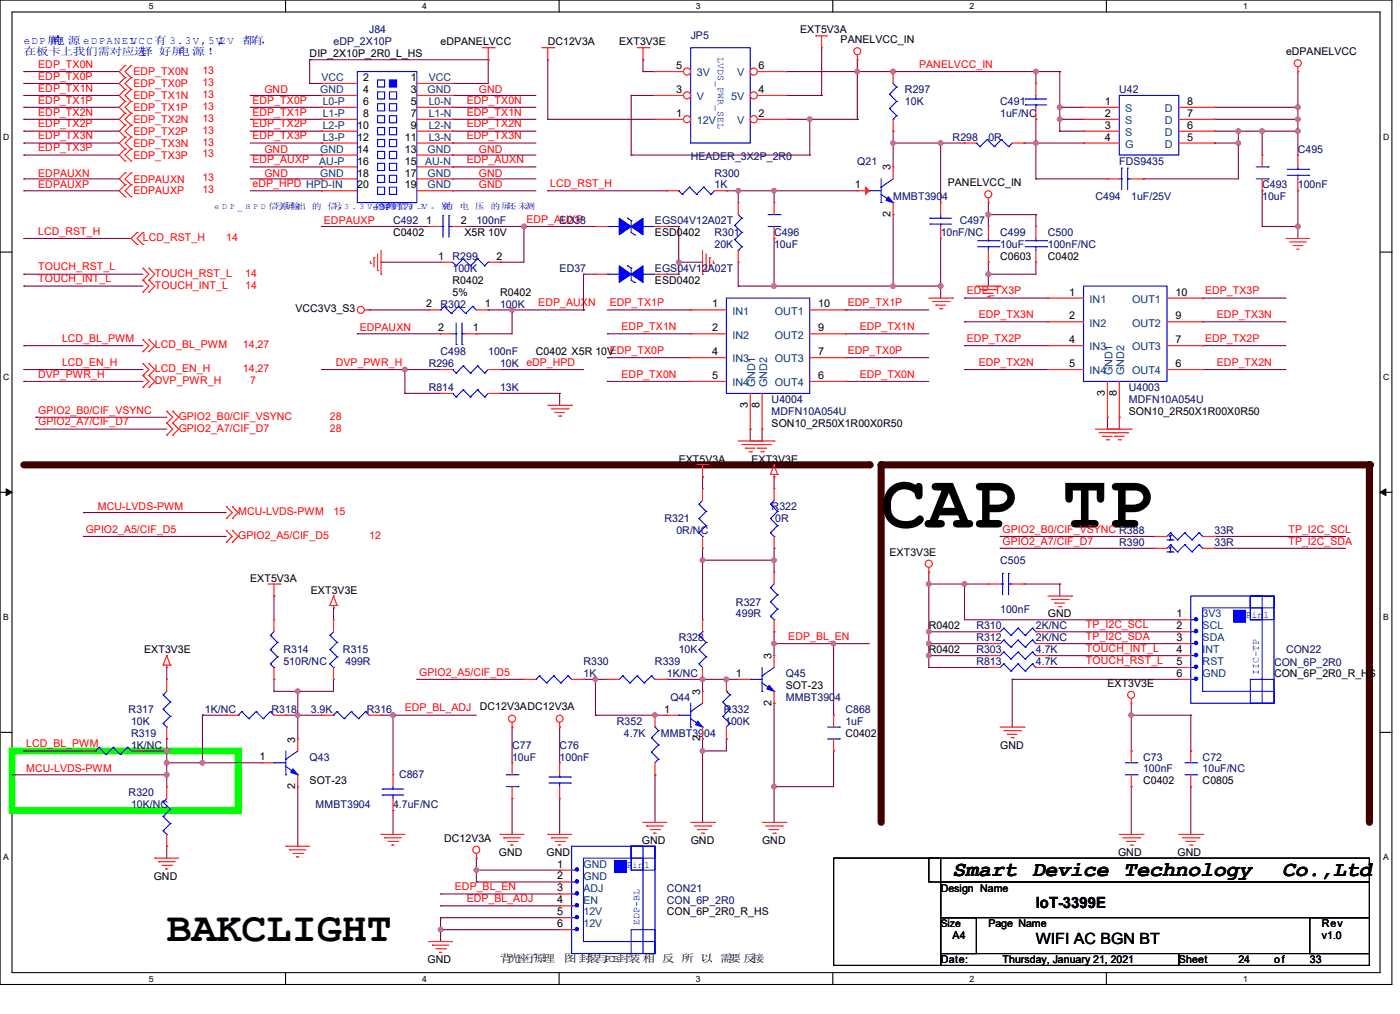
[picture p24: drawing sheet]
<svg xmlns="http://www.w3.org/2000/svg" width="445mm" height="322mm" viewBox="0 0 445 322" stroke-linecap="round" stroke-linejoin="round" font-family="sans-serif">
<defs><g id="words">
<text font-size="23.9" x="280.1" y="167.5">CAP TP</text>
<text font-size="13.2" x="53" y="298.7">BAKCLIGHT</text>
<g font-size="6.8">
<text x="302.8" y="278.2">Smart</text>
<text x="328" y="278.2">Device</text>
<text x="357.2" y="278.2">Technology</text>
<text x="407.5" y="278.2">Co.,Ltd</text>
</g>
<g font-size="4.9">
<text x="329.3" y="288.5">IoT-3399E</text>
<text x="329.3" y="299.6">WIFI AC BGN BT</text>
</g>
<g font-size="3.4" fill="#000080">
<text x="117.3" y="10.6">J84</text>
<text x="106" y="14.4">eDP_2X10P</text>
<text x="219.5" y="12.5">JP5</text>
<text x="287.7" y="29.5">R297</text>
<text x="355.8" y="29.5">U42</text>
<text x="287.7" y="33.4">10K</text>
<text x="317.9" y="33.4">C491</text>
<text x="317.9" y="37.1">1uF/NC</text>
<text x="302.8" y="44.7">R298</text>
<text x="314.2" y="44.7">0R</text>
<text x="219.5" y="50.8">HEADER_3X2P_2R0</text>
<text x="272.5" y="52.3">Q21</text>
<text x="355.8" y="52.3">FDS9435</text>
<text x="412.5" y="48.5">C495</text>
<text x="227.1" y="56">R300</text>
<text x="227.1" y="59.9">1K</text>
<text x="401.2" y="59.9">C493</text>
<text x="412.5" y="59.9">100nF</text>
<text x="283.9" y="63.6">MMBT3904</text>
<text x="348.2" y="63.6">C494</text>
<text x="359.6" y="63.6">1uF/25V</text>
<text x="401.2" y="63.6">10uF</text>
<text x="124.9" y="71.2">C492</text>
<text x="151.4" y="71.2">100nF</text>
<text x="177.9" y="71.2">ED38</text>
<text x="208.2" y="71.2">EGS04V12A02T</text>
<text x="305.1" y="71.2">C497</text>
<text x="227.1" y="75">R301</text>
<text x="246" y="75">C496</text>
<text x="299" y="75">10nF/NC</text>
<text x="317.9" y="75">C499</text>
<text x="333.1" y="75">C500</text>
<text x="143.8" y="82.5">R299</text>
<text x="227.1" y="78.8">20K</text>
<text x="246" y="78.8">10uF</text>
<text x="317.9" y="78.8">10uF</text>
<text x="333.1" y="78.8">100nF/NC</text>
<text x="143.8" y="86.3">100K</text>
<text x="177.9" y="86.3">ED37</text>
<text x="208.2" y="86.3">EGS04V12A02T</text>
<text x="140" y="97.7">R302</text>
<text x="159" y="97.7">100K</text>
<text x="140" y="112.8">C498</text>
<text x="155.2" y="112.8">100nF</text>
<text x="136.3" y="116.6">R296</text>
<text x="159" y="116.6">10K eDP_HPD</text>
<text x="136.3" y="124.2">R814</text>
<text x="159" y="124.2">13K</text>
<text x="358.8" y="124.2">U4003</text>
<text x="245.3" y="128">U4004</text>
<text x="245.3" y="131.7">MDFN10A054U</text>
<text x="358.8" y="128">MDFN10A054U</text>
<text x="211.2" y="165.8">R321</text>
<text x="245.3" y="162">R322</text>
<text x="246.4" y="165.8">0R</text>
<text x="215" y="169.6">0R/NC</text>
<text x="355.8" y="173.4">R390</text>
<text x="386" y="173.4">33R</text>
<text x="386" y="169.6">33R</text>
<text x="317.9" y="179.1">C505</text>
<text x="233.9" y="192.3">R327</text>
<text x="233.9" y="196.1">499R</text>
<text x="317.9" y="194.6">100nF</text>
<text x="215.7" y="203.7">R328</text>
<text x="310.3" y="203.7">R312</text>
<text x="310.3" y="199.9">R310</text>
<text x="329.3" y="203.7">2K/NC</text>
<text x="329.3" y="199.9">2K/NC</text>
<text x="90.1" y="207.4">R314</text>
<text x="109" y="207.4">R315</text>
<text x="215.7" y="207.4">10K</text>
<text x="310.3" y="207.4">R303</text>
<text x="329.3" y="207.4">4.7K</text>
<text x="408.8" y="207.4">CON22</text>
<text x="90.1" y="211.2">510R/NC</text>
<text x="109.8" y="211.2">499R</text>
<text x="185.5" y="211.2">R330</text>
<text x="185.5" y="215">1K</text>
<text x="208.2" y="211.2">R339</text>
<text x="212" y="215">1K/NC</text>
<text x="249.8" y="215">Q45</text>
<text x="310.3" y="211.2">R813</text>
<text x="329.3" y="211.2">4.7K</text>
<text x="405" y="211.6">CON_6P_2R0</text>
<text x="40.9" y="226.4">R317</text>
<text x="65.1" y="226.4">1K/NC</text>
<text x="86.3" y="226.4">R318</text>
<text x="98.8" y="226.4">3.9K</text>
<text x="116.6" y="226.4">R316</text>
<text x="213.1" y="222.6">Q44</text>
<text x="230.1" y="226.4">R332</text>
<text x="249.8" y="222.6">MMBT3904</text>
<text x="268.7" y="226.4">C868</text>
<text x="41.7" y="233.9">R319</text>
<text x="41.7" y="230.2">10K</text>
<text x="196.1" y="230.2">R352</text>
<text x="198.3" y="233.9">4.7K</text>
<text x="210.1" y="233.9">MMBT3904</text>
<text x="230.5" y="230.2">100K</text>
<text x="268.7" y="230.2">1uF</text>
<text x="41.7" y="237.7">1K/NC</text>
<text x="162.8" y="237.7">C77</text>
<text x="177.9" y="237.7">C76</text>
<text x="98.4" y="241.5">Q43</text>
<text x="162.8" y="241.5">10uF</text>
<text x="177.9" y="241.5">100nF</text>
<text x="363.3" y="241.5">C73</text>
<text x="363.3" y="245.3">100nF</text>
<text x="382.3" y="241.5">C72</text>
<text x="382.3" y="245.3">10uF/NC</text>
<text x="126.8" y="247.2">C867</text>
<text x="40.9" y="252.9">R320</text>
<text x="41.7" y="256.6">10K/NC</text>
<text x="100.3" y="256.6">MMBT3904</text>
<text x="124.9" y="256.6">4.7uF/NC</text>
<text x="212" y="283.1">CON21</text>
<text x="212" y="286.9">CON_6P_2R0</text>
</g>
<g font-size="3.4">
<text x="254.3" y="10.6">EXT5V3A</text>
<text x="140" y="14.4">eDPANELVCC</text>
<text x="174.1" y="14.4">DC12V3A</text>
<text x="196.8" y="14.4">EXT3V3E</text>
<text x="267.2" y="13.7">PANELVCC_IN</text>
<text x="408.8" y="17.4">eDPANELVCC</text>
<text x="98.4" y="18.2">DIP_2X10P_2R0_L_HS</text>
<text x="215" y="21.9">5</text>
<text x="241.1" y="21.9">6</text>
<text x="115.4" y="25.8">2</text>
<text x="115.4" y="29.5">4</text>
<text x="130.6" y="25.8">1</text>
<text x="130.6" y="29.5">3</text>
<text x="215" y="29.5">3</text>
<text x="241.1" y="29.5">4</text>
<text x="115.4" y="33.4">6</text>
<text x="130.6" y="33.4">5</text>
<text x="351.2" y="33.3">1</text>
<text x="377.4" y="33.3">8</text>
<text x="113.6" y="40.9">10</text>
<text x="115.4" y="37.1">8</text>
<text x="130.6" y="37.1">7</text>
<text x="130.6" y="40.9">9</text>
<text x="215" y="37.1">1</text>
<text x="241.1" y="37.1">2</text>
<text x="351.2" y="37.1">2</text>
<text x="351.2" y="40.9">3</text>
<text x="377.4" y="40.9">6</text>
<text x="377.4" y="37.1">7</text>
<text x="113.6" y="44.7">12</text>
<text x="128.7" y="44.7">11</text>
<text x="351.2" y="44.6">4</text>
<text x="377.4" y="44.6">5</text>
<text x="113.6" y="48.5">14</text>
<text x="113.6" y="52.3">16</text>
<text x="128.7" y="48.5">13</text>
<text x="128.7" y="52.3">15</text>
<text x="113.6" y="56">18</text>
<text x="113.6" y="59.9">20</text>
<text x="128.7" y="56">17</text>
<text x="128.7" y="59.9">19</text>
<text x="271.7" y="59.8">1</text>
<text x="283.1" y="54.1" transform="rotate(-90 283.1 54.1)">3</text>
<text x="301.3" y="59.1">PANELVCC_IN</text>
<text x="135.5" y="71.1">1</text>
<text x="146.5" y="71.1">2</text>
<text x="283.1" y="68.9" transform="rotate(-90 283.1 68.9)">2</text>
<text x="124.9" y="75">C0402</text>
<text x="147.6" y="75">X5R 10V</text>
<text x="208.2" y="75">ESD0402</text>
<text x="139.3" y="82.5">1</text>
<text x="157.9" y="82.5">2</text>
<text x="317.9" y="82.5">C0603</text>
<text x="333.1" y="82.5">C0402</text>
<text x="143.8" y="90.1">R0402</text>
<text x="143.8" y="93.9">5%</text>
<text x="159" y="93.9">R0402</text>
<text x="208.2" y="90.1">ESD0402</text>
<text x="339.9" y="93.9">1</text>
<text x="373.6" y="93.9">10</text>
<text x="93.9" y="99.2">VCC3V3_S3</text>
<text x="135.5" y="97.6">2</text>
<text x="154.1" y="97.6">1</text>
<text x="226.3" y="97.6">1</text>
<text x="260.1" y="97.6">10</text>
<text x="339.9" y="101.4">2</text>
<text x="373.6" y="101.4">9</text>
<text x="139.3" y="105.2">2</text>
<text x="150.3" y="105.2">1</text>
<text x="226.3" y="105.2">2</text>
<text x="260.1" y="105.2">9</text>
<text x="170.3" y="112.8">C0402 X5R 10VEDP_TX0P</text>
<text x="226.3" y="112.8">4</text>
<text x="260.1" y="112.8">7</text>
<text x="339.9" y="109">4</text>
<text x="373.6" y="109">7</text>
<text x="339.9" y="116.5">5</text>
<text x="373.6" y="116.5">6</text>
<text x="226.3" y="120.3">5</text>
<text x="260.1" y="120.3">6</text>
<text x="351.2" y="125.7" transform="rotate(-90 351.2 125.7)">3</text>
<text x="355" y="125.7" transform="rotate(-90 355 125.7)">8</text>
<text x="237.7" y="129.5" transform="rotate(-90 237.7 129.5)">3</text>
<text x="241.4" y="129.5" transform="rotate(-90 241.4 129.5)">8</text>
<text x="358.8" y="131.7">SON10_2R50X1R00X0R50</text>
<text x="245.3" y="135.6">SON10_2R50X1R00X0R50</text>
<text x="215.7" y="146.9">EXT5V3A</text>
<text x="238.8" y="146.9">EXT3V3E</text>
<text x="282.7" y="176.4">EXT3V3E</text>
<text x="79.5" y="184.7">EXT5V3A</text>
<text x="98.8" y="188.5">EXT3V3E</text>
<text x="333.1" y="196.1">GND</text>
<text x="373.9" y="196">1</text>
<text x="295.2" y="199.9">R0402</text>
<text x="373.9" y="199.8">2</text>
<text x="373.9" y="203.6">3</text>
<text x="45.8" y="207.4">EXT3V3E</text>
<text x="245.2" y="209.3" transform="rotate(-90 245.2 209.3)">3</text>
<text x="295.2" y="207.4">R0402</text>
<text x="373.9" y="207.4">4</text>
<text x="233.9" y="214.9">1</text>
<text x="373.9" y="211.2">5</text>
<text x="373.9" y="214.9">6</text>
<text x="405" y="215">CON_6P_2R0_R_HS</text>
<text x="222.5" y="220.6" transform="rotate(-90 222.5 220.6)">3</text>
<text x="249.8" y="218.8">SOT-23</text>
<text x="352" y="218.1">EXT3V3E</text>
<text x="152.5" y="225.6">DC12V3ADC12V3A</text>
<text x="211.2" y="226.3">1</text>
<text x="245.2" y="224.1" transform="rotate(-90 245.2 224.1)">2</text>
<text x="268.7" y="233.9">C0402</text>
<text x="93.9" y="235.8" transform="rotate(-90 93.9 235.8)">3</text>
<text x="222.5" y="235.5" transform="rotate(-90 222.5 235.5)">2</text>
<text x="317.9" y="237.7">GND</text>
<text x="82.5" y="241.4">1</text>
<text x="93.9" y="250.6" transform="rotate(-90 93.9 250.6)">2</text>
<text x="98.4" y="249.1">SOT-23</text>
<text x="363.3" y="249.1">C0402</text>
<text x="382.3" y="249.1">C0805</text>
<text x="141.2" y="267.3">DC12V3A</text>
<text x="204" y="268">GND</text>
<text x="219.5" y="268">GND</text>
<text x="242.2" y="268">GND</text>
<text x="158.6" y="271.8">GND</text>
<text x="173.7" y="271.8">GND</text>
<text x="177.1" y="275.5">1</text>
<text x="355.4" y="271.8">GND</text>
<text x="374.3" y="271.8">GND</text>
<text x="48.9" y="279.4">GND</text>
<text x="177.1" y="279.3">2</text>
<text x="177.1" y="283.1">3</text>
<text x="177.1" y="286.8">4</text>
<text x="299" y="283.1">Design Name</text>
<text x="177.1" y="290.6">5</text>
<text x="212" y="290.7">CON_6P_2R0_R_HS</text>
<text x="177.1" y="294.4">6</text>
<text x="302.8" y="298.3">A4</text>
<text x="314.2" y="294.5">Page Name</text>
<text x="420.1" y="298.3">v1.0</text>
<text x="420.1" y="294.5">Rev</text>
<text x="135.9" y="305.9">GND</text>
<text x="159" y="305.5">背光座子原理</text>
<text x="179.2" y="305.5">图 封装与PCB封装 相 反 所 以 需要 反接</text>
<text x="299" y="305.9">Date:</text>
<text x="318.7" y="305.9">Thursday, January 21, 2021</text>
<text x="374.7" y="305.9">Sheet</text>
<text x="393.6" y="305.9">24</text>
<text x="405" y="305.9">of</text>
<text x="416.3" y="305.9">33</text>
</g>
<g font-size="3.4" fill="#00f">
<text x="7.6" y="14.1">eDP屏</text>
<text x="7.6" y="17.4">在板卡上我们需对应选</text>
<text x="15.8" y="14.1">的</text>
<text x="16.6" y="14.1">电 源 eDPANEL</text>
<text x="41.6" y="14.1">VCC有 3.3V,5V1</text>
<text x="44.6" y="17.4">择 好屏</text>
<text x="56.4" y="17.4">电 源 ！</text>
<text x="69" y="14.1">,2V</text>
<text x="77" y="14.1">都有，</text>
</g>
<g font-size="3.4" fill="#f00">
<text x="12.2" y="21.5">EDP_TX0N</text>
<text x="42.4" y="23.9">EDP_TX0N</text>
<text x="64.3" y="23.5">13</text>
<text x="292.2" y="21.5">PANELVCC_IN</text>
<text x="12.2" y="25.3">EDP_TX0P</text>
<text x="12.2" y="29.1">EDP_TX1N</text>
<text x="42.4" y="27.7">EDP_TX0P</text>
<text x="64.3" y="27.3">13</text>
<text x="84" y="29.5">GND</text>
<text x="152.2" y="29.5">GND</text>
<text x="12.2" y="32.9">EDP_TX1P</text>
<text x="42.4" y="31.5">EDP_TX1N</text>
<text x="42.4" y="35.3">EDP_TX1P</text>
<text x="64.3" y="31.1">13</text>
<text x="64.3" y="34.9">13</text>
<text x="80.3" y="32.9">EDP_TX0P</text>
<text x="148.4" y="32.9">EDP_TX0N</text>
<text x="12.2" y="40.5">EDP_TX2P</text>
<text x="12.2" y="36.7">EDP_TX2N</text>
<text x="42.4" y="39">EDP_TX2N</text>
<text x="64.3" y="38.7">13</text>
<text x="80.3" y="36.7">EDP_TX1P</text>
<text x="80.3" y="40.5">EDP_TX2P</text>
<text x="148.4" y="40.5">EDP_TX2N</text>
<text x="148.4" y="36.7">EDP_TX1N</text>
<text x="12.2" y="44.2">EDP_TX3N</text>
<text x="42.4" y="42.8">EDP_TX2P</text>
<text x="42.4" y="46.6">EDP_TX3N</text>
<text x="64.3" y="42.4">13</text>
<text x="64.3" y="46.2">13</text>
<text x="80.3" y="44.2">EDP_TX3P</text>
<text x="148.4" y="44.2">EDP_TX3N</text>
<text x="12.2" y="48">EDP_TX3P</text>
<text x="42.4" y="50.4">EDP_TX3P</text>
<text x="64.3" y="50">13</text>
<text x="80.3" y="51.8">EDP_AUXP</text>
<text x="84" y="48.5">GND</text>
<text x="148.4" y="51.8">EDP_AUXN</text>
<text x="152.2" y="48.5">GND</text>
<text x="12.2" y="56">EDPAUXN</text>
<text x="12.2" y="59.8">EDPAUXP</text>
<text x="42.4" y="58">EDPAUXN</text>
<text x="64.3" y="57.6">13</text>
<text x="80.3" y="59.4">eDP_HPD HPD-IN</text>
<text x="84" y="56">GND</text>
<text x="152.2" y="59.8">GND</text>
<text x="152.2" y="56">GND</text>
<text x="174.9" y="59.4">LCD_RST_H</text>
<text x="42.4" y="61.7">EDPAUXP</text>
<text x="64.3" y="61.3">13</text>
<text x="103" y="71.2">EDPAUXP</text>
<text x="167.3" y="70.7">EDP_AUXP</text>
<text x="12.2" y="74.5">LCD_RST_H</text>
<text x="45.4" y="76.5">LCD_RST_H</text>
<text x="71.9" y="76.5">14</text>
<text x="12.2" y="85.9">TOUCH_RST_L</text>
<text x="12.2" y="89.7">TOUCH_INT_L</text>
<text x="49.2" y="87.8">TOUCH_RST_L</text>
<text x="78" y="87.8">14</text>
<text x="49.2" y="91.7">TOUCH_INT_L</text>
<text x="78" y="91.7">14</text>
<text x="307.3" y="93.5">EDP_TX3P</text>
<text x="383" y="93.5">EDP_TX3P</text>
<text x="171.1" y="97.2">EDP_AUXN</text>
<text x="193.8" y="97.2">EDP_TX1P</text>
<text x="269.5" y="97.2">EDP_TX1P</text>
<text x="311.1" y="101">EDP_TX3N</text>
<text x="386.8" y="101">EDP_TX3N</text>
<text x="114.3" y="105.2">EDPAUXN</text>
<text x="197.6" y="104.8">EDP_TX1N</text>
<text x="273.3" y="104.8">EDP_TX1N</text>
<text x="19.7" y="108.6">LCD_BL_PWM</text>
<text x="49.2" y="110.6">LCD_BL_PWM</text>
<text x="77.2" y="110.6">14,27</text>
<text x="269.5" y="112.4">EDP_TX0P</text>
<text x="307.3" y="108.6">EDP_TX2P</text>
<text x="383" y="108.6">EDP_TX2P</text>
<text x="12.2" y="119.9">DVP_PWR_H</text>
<text x="19.7" y="116.2">LCD_EN_H</text>
<text x="49.2" y="118.1">LCD_EN_H</text>
<text x="77.2" y="118.1">14,27</text>
<text x="106.8" y="116.2">DVP_PWR_H</text>
<text x="197.6" y="119.9">EDP_TX0N</text>
<text x="273.3" y="119.9">EDP_TX0N</text>
<text x="311.1" y="116.2">EDP_TX2N</text>
<text x="386.8" y="116.2">EDP_TX2N</text>
<text x="49.2" y="121.9">DVP_PWR_H</text>
<text x="79.5" y="121.9">7</text>
<text x="12.2" y="131.3">GPIO2_B0/CIF_VSYNC</text>
<text x="12.2" y="135.1">GPIO2_A7/CIF_D7</text>
<text x="56.8" y="133.3">GPIO2_B0/CIF_VSYNC</text>
<text x="56.8" y="137">GPIO2_A7/CIF_D7</text>
<text x="104.9" y="133.3">28</text>
<text x="104.9" y="137">28</text>
<text x="31.1" y="162">MCU-LVDS-PWM</text>
<text x="75.7" y="163.5">MCU-LVDS-PWM</text>
<text x="106" y="163.5">15</text>
<text x="27.3" y="169.2">GPIO2_A5/CIF_D5</text>
<text x="75.7" y="171.1">GPIO2_A5/CIF_D5</text>
<text x="117.3" y="171.1">12</text>
<text x="318.7" y="169.2">GPIO2_B0/CIF_VSYNC R388</text>
<text x="318.7" y="172.9">GPIO2_A7/CIF_D7</text>
<text x="409.5" y="169.2">TP_I2C_SCL</text>
<text x="409.5" y="172.9">TP_I2C_SDA</text>
<text x="250.6" y="203.2">EDP_BL_EN</text>
<text x="345.2" y="203.2">TP_I2C_SDA</text>
<text x="345.2" y="199.4">TP_I2C_SCL</text>
<text x="345.2" y="207">TOUCH_INT_L</text>
<text x="133.3" y="214.5">GPIO2_A5/CIF_D5</text>
<text x="345.2" y="210.8">TOUCH_RST_L</text>
<text x="128.7" y="225.9">EDP_BL_ADJ</text>
<text x="8.3" y="237.3">LCD_BL_PWM</text>
<text x="8.3" y="245.3">MCU-LVDS-PWM</text>
<text x="144.6" y="282.7">EDP_BL_EN</text>
<text x="148.4" y="286.5">EDP_BL_ADJ</text>
</g>
<g font-size="3.4" fill="#004080">
<text x="101.8" y="29.5">GND</text>
<text x="102.2" y="25.8">VCC</text>
<text x="135.9" y="29.5">GND</text>
<text x="136.3" y="25.8">VCC</text>
<text x="221.4" y="24.3">3V</text>
<text x="234.3" y="24.3">V</text>
<text x="102.6" y="33.4">L0-P</text>
<text x="136.3" y="33.4">L0-N</text>
<text x="221.4" y="31.8">V</text>
<text x="232.4" y="31.8">5V</text>
<text x="357.7" y="35.6">S</text>
<text x="370.3" y="35.6">D</text>
<text x="102.6" y="37.1">L1-P</text>
<text x="102.6" y="40.9">L2-P</text>
<text x="136.3" y="37.1">L1-N</text>
<text x="136.3" y="40.9">L2-N</text>
<text x="221.4" y="39.4">12V</text>
<text x="234.3" y="39.4">V</text>
<text x="357.7" y="39.4">S</text>
<text x="370.3" y="39.4">D</text>
<text x="102.6" y="44.7">L3-P</text>
<text x="136.3" y="44.7">L3-N</text>
<text x="357.7" y="43.2">S</text>
<text x="357.7" y="46.9">G</text>
<text x="370.3" y="46.9">D</text>
<text x="370.3" y="43.2">D</text>
<text x="101.5" y="52.3">AU-P</text>
<text x="101.8" y="48.5">GND</text>
<text x="135.1" y="52.3">AU-N</text>
<text x="135.9" y="48.5">GND</text>
<text x="101.8" y="56">GND</text>
<text x="135.9" y="56">GND</text>
<text x="135.9" y="59.9">GND</text>
<text x="232.8" y="99.9">IN1</text>
<text x="246.3" y="99.9">OUT1</text>
<text x="346.3" y="96.2">IN1</text>
<text x="359.8" y="96.2">OUT1</text>
<text x="232.8" y="107.5">IN2</text>
<text x="246.3" y="107.5">OUT2</text>
<text x="346.3" y="103.7">IN2</text>
<text x="359.8" y="103.7">OUT2</text>
<text x="346.3" y="111.3">IN3</text>
<text x="359.8" y="111.3">OUT3</text>
<text x="232.8" y="115.1">IN3</text>
<text x="246.3" y="115.1">OUT3</text>
<text x="346.3" y="118.9">IN4</text>
<text x="353.6" y="119.2" transform="rotate(-90 353.6 119.2)">GND1</text>
<text x="357.3" y="119.2" transform="rotate(-90 357.3 119.2)">GND2</text>
<text x="359.8" y="118.9">OUT4</text>
<text x="232.8" y="122.6">IN4</text>
<text x="240" y="123" transform="rotate(-90 240 123)">GND1</text>
<text x="243.8" y="123" transform="rotate(-90 243.8 123)">GND2</text>
<text x="246.3" y="122.6">OUT4</text>
<text x="382.3" y="196.1">3V3</text>
<text x="382.3" y="199.9">SCL</text>
<text x="382.3" y="203.7">SDA</text>
<text x="382.3" y="207.4">INT</text>
<text x="382.3" y="211.2">RST</text>
<text x="382.3" y="215">GND</text>
<text x="185.5" y="275.5">GND</text>
<text x="185.5" y="279.4">GND</text>
<text x="185.5" y="283.1">ADJ</text>
<text x="185.5" y="286.9">EN</text>
<text x="185.5" y="290.7">12V</text>
<text x="185.5" y="294.5">12V</text>
</g>
<text font-size="3.3" x="299" y="294.4">Size</text>
<g font-size="3.1" fill="#00f">
<text x="228.2" y="18.2" transform="rotate(90 228.2 18.2)">LVDS_PWR_SEL</text>
<text x="118.5" y="66.8">eDP</text>
<text x="395.9" y="196.3">Pin1</text>
<text x="400.1" y="214.2" transform="rotate(-90 400.1 214.2)">IIC-TP</text>
<text x="199.1" y="275.8">Pin1</text>
<text x="203.3" y="293.7" transform="rotate(-90 203.3 293.7)">EDP-BL</text>
</g>
<g font-size="2.7">
<text x="47.3" y="2.9">5</text>
<text x="134.2" y="2.9">4</text>
<text x="221.2" y="2.9">3</text>
<text x="308.2" y="2.9">2</text>
<text x="395.1" y="2.9">1</text>
<text x="1" y="44.4">D</text>
<text x="439.6" y="44.4">D</text>
<text x="1" y="120.6">C</text>
<text x="439.6" y="120.6">C</text>
<text x="1" y="196.9">B</text>
<text x="439.6" y="196.9">B</text>
<text x="1" y="273.1">A</text>
<text x="439.6" y="273.1">A</text>
<text x="47.3" y="311.7">5</text>
<text x="134.2" y="311.7">4</text>
<text x="221.2" y="311.7">3</text>
<text x="308.2" y="311.7">2</text>
<text x="395.1" y="311.7">1</text>
</g>
<g font-size="2.6" fill="#00f">
<text x="68.2" y="66.5">e D P _ H P D 信系输</text>
<text x="87.1" y="66.5">号屏出 的 信，</text>
<text x="105.8" y="66.5">号3 . 3 V 的测值3 .3V 。别</text>
<text x="121" y="66.5">屏的为</text>
<text x="141" y="66.5">的</text>
<text x="146" y="66.5">电 压 的屏</text>
<text x="161.1" y="66.5">还未测</text>
</g>
</g></defs>
<path d="M0 0h442.4v312.6h-442.4zM3.8 3.8h434.9v305.1h-434.9z" fill="none" stroke="#000" stroke-width=".34"/>
<g fill="#fff">
<path d="M47.3 .4h1.5v3.1h-1.5z"/>
<path d="M47.3 309.2h1.5v3.1h-1.5z"/>
</g>
<path d="M90.8 0v3.8M90.8 308.9v3.7" fill="none" stroke="#000" stroke-width=".34"/>
<g fill="#fff">
<path d="M134.2 .4h1.6v3.1h-1.6z"/>
<path d="M134.2 309.2h1.6v3.1h-1.6z"/>
</g>
<path d="M177.7 0v3.8M177.7 308.9v3.7" fill="none" stroke="#000" stroke-width=".34"/>
<g fill="#fff">
<path d="M221.2 .4h1.5v3.1h-1.5z"/>
<path d="M221.2 309.2h1.5v3.1h-1.5z"/>
</g>
<path d="M264.7 0v3.8M264.7 308.9v3.7" fill="none" stroke="#000" stroke-width=".34"/>
<g fill="#fff">
<path d="M308.2 .4h1.5v3.1h-1.5z"/>
<path d="M308.2 309.2h1.5v3.1h-1.5z"/>
</g>
<path d="M351.7 0v3.8M351.7 308.9v3.7" fill="none" stroke="#000" stroke-width=".34"/>
<g fill="#fff">
<path d="M395.1 .4h1.6v3.1h-1.6z"/>
<path d="M395.1 309.2h1.6v3.1h-1.6z"/>
<path d="M1 41.9h2v3.1h-2z"/>
<path d="M439.6 41.9h2v3.1h-2z"/>
<path d="M1 118.2h2v3h-2z"/>
<path d="M439.6 118.2h2v3h-2z"/>
</g>
<path d="M0 80.1h3.8M438.7 80.1h3.7" fill="none" stroke="#000" stroke-width=".34"/>
<g fill="#fff">
<path d="M1 194.4h1.8v3.1h-1.8z"/>
<path d="M439.6 194.4h1.9v3.1h-1.9z"/>
</g>
<path d="M0 156.3h3.8M438.7 156.3h3.7" fill="none" stroke="#000" stroke-width=".34"/>
<path d="M1.9 155.2l1.9 1.1-1.9 1.1zM438.7 156.3l1.8-1.1v2.2z" fill="#000" stroke="#000" stroke-width=".32"/>
<g fill="#fff">
<path d="M1 270.7h1.8v3h-1.8z"/>
<path d="M439.6 270.7h1.9v3h-1.9z"/>
</g>
<path d="M0 232.6h3.8M438.7 232.6h3.7" fill="none" stroke="#000" stroke-width=".34"/>
<path d="M280.1 147.6h155.2" fill="none" stroke="#400000" stroke-width="2.2"/>
<circle cx="435.3" cy="147.6" r="1.12" fill="#400000"/>
<path d="M435.3 147.6v113.6" fill="none" stroke="#400000" stroke-width="2.2"/>
<circle cx="435.3" cy="147.6" r="1.12" fill="#400000"/>
<path d="M3.8 238.5h71.9v18.9h-71.9z" fill="none" stroke="#0f0" stroke-width="2.2"/>
<path d="M7.6 147.6h268.7" fill="none" stroke="#400000" stroke-width="2.2"/>
<circle cx="276.3" cy="147.6" r="1.12" fill="#400000"/>
<path d="M280.1 147.6v113.6" fill="none" stroke="#400000" stroke-width="2.2"/>
<circle cx="280.1" cy="147.6" r="1.12" fill="#400000"/>
<path d="M314.2 87.1h15.1" fill="none" stroke="#800040" stroke-width=".34"/>
<circle cx="314.2" cy="87.1" r=".17" fill="#800040"/>
<path d="M314.2 83.3v3.8" fill="none" stroke="#800040" stroke-width=".34"/>
<circle cx="314.2" cy="83.3" r=".17" fill="#800040"/>
<circle cx="314.1" cy="87.1" r=".74" fill="#f0f" stroke="#f0f" stroke-width=".34"/>
<path d="M314.2 68.2h15.1" fill="none" stroke="#800040" stroke-width=".34"/>
<circle cx="314.2" cy="68.2" r=".17" fill="#800040"/>
<circle cx="314.1" cy="68.1" r=".74" fill="#f0f" stroke="#f0f" stroke-width=".34"/>
<path d="M314.2 87.1v3.7" fill="none" stroke="#800040" stroke-width=".34"/>
<circle cx="314.2" cy="87.1" r=".17" fill="#800040"/>
<path d="M314.2 64.3v3.9" fill="none" stroke="#800040" stroke-width=".34"/>
<circle cx="314.2" cy="64.3" r=".17" fill="#800040"/>
<path d="M314.2 68.2v3.7" fill="none" stroke="#800040" stroke-width=".34"/>
<circle cx="314.2" cy="68.2" r=".17" fill="#800040"/>
<path d="M329.3 68.2v3.7" fill="none" stroke="#800040" stroke-width=".34"/>
<circle cx="329.3" cy="68.2" r=".17" fill="#800040"/>
<path d="M329.3 83.3v3.8" fill="none" stroke="#800040" stroke-width=".34"/>
<circle cx="329.3" cy="83.3" r=".17" fill="#800040"/>
<path d="M7.6 87.1h37.8" fill="none" stroke="#800040" stroke-width=".34"/>
<circle cx="7.6" cy="87.1" r=".17" fill="#800040"/>
<path d="M7.6 90.8h37.8" fill="none" stroke="#800040" stroke-width=".34"/>
<circle cx="7.6" cy="90.8" r=".17" fill="#800040"/>
<path d="M147.6 71.9h18.9" fill="none" stroke="#800040" stroke-width=".34"/>
<circle cx="147.6" cy="71.9" r=".17" fill="#800040"/>
<path d="M102.2 71.9h34.1" fill="none" stroke="#800040" stroke-width=".34"/>
<circle cx="102.2" cy="71.9" r=".17" fill="#800040"/>
<path d="M166.5 71.9v11.4" fill="none" stroke="#800040" stroke-width=".34"/>
<circle cx="166.5" cy="71.9" r=".17" fill="#800040"/>
<circle cx="166.5" cy="71.9" r=".74" fill="#f0f" stroke="#f0f" stroke-width=".34"/>
<path d="M159 83.3h7.5" fill="none" stroke="#800040" stroke-width=".34"/>
<circle cx="159" cy="83.3" r=".17" fill="#800040"/>
<path d="M117.3 98.4h19" fill="none" stroke="#800040" stroke-width=".34"/>
<circle cx="117.3" cy="98.4" r=".17" fill="#800040"/>
<path d="M113.6 106h26.4" fill="none" stroke="#800040" stroke-width=".34"/>
<circle cx="113.6" cy="106" r=".17" fill="#800040"/>
<path d="M151.4 106h11.4" fill="none" stroke="#800040" stroke-width=".34"/>
<circle cx="151.4" cy="106" r=".17" fill="#800040"/>
<path d="M155.2 98.4h7.6" fill="none" stroke="#800040" stroke-width=".34"/>
<circle cx="155.2" cy="98.4" r=".17" fill="#800040"/>
<path d="M166.5 71.9h22.8" fill="none" stroke="#800040" stroke-width=".34"/>
<circle cx="189.3" cy="71.9" r=".17" fill="#800040"/>
<path d="M162.8 98.4h22.7" fill="none" stroke="#800040" stroke-width=".34"/>
<circle cx="185.5" cy="98.4" r=".17" fill="#800040"/>
<circle cx="162.8" cy="98.4" r=".74" fill="#f0f" stroke="#f0f" stroke-width=".34"/>
<path d="M7.6 22.7h30.3" fill="none" stroke="#800040" stroke-width=".34"/>
<circle cx="7.6" cy="22.7" r=".17" fill="#800040"/>
<path d="M7.6 26.5h30.3" fill="none" stroke="#800040" stroke-width=".34"/>
<circle cx="7.6" cy="26.5" r=".17" fill="#800040"/>
<path d="M7.6 41.7h30.3" fill="none" stroke="#800040" stroke-width=".34"/>
<circle cx="7.6" cy="41.7" r=".17" fill="#800040"/>
<path d="M7.6 34.1h30.3" fill="none" stroke="#800040" stroke-width=".34"/>
<circle cx="7.6" cy="34.1" r=".17" fill="#800040"/>
<path d="M7.6 30.3h30.3" fill="none" stroke="#800040" stroke-width=".34"/>
<circle cx="7.6" cy="30.3" r=".17" fill="#800040"/>
<path d="M7.6 37.9h30.3" fill="none" stroke="#800040" stroke-width=".34"/>
<circle cx="7.6" cy="37.9" r=".17" fill="#800040"/>
<path d="M7.6 49.2h30.3" fill="none" stroke="#800040" stroke-width=".34"/>
<circle cx="7.6" cy="49.2" r=".17" fill="#800040"/>
<path d="M7.6 45.4h30.3" fill="none" stroke="#800040" stroke-width=".34"/>
<circle cx="7.6" cy="45.4" r=".17" fill="#800040"/>
<path d="M7.6 56.8h30.3" fill="none" stroke="#800040" stroke-width=".34"/>
<circle cx="7.6" cy="56.8" r=".17" fill="#800040"/>
<path d="M7.6 60.6h30.3" fill="none" stroke="#800040" stroke-width=".34"/>
<circle cx="7.6" cy="60.6" r=".17" fill="#800040"/>
<path d="M162.8 98.4v7.6" fill="none" stroke="#800040" stroke-width=".34"/>
<circle cx="162.8" cy="98.4" r=".17" fill="#800040"/>
<path d="M121.1 83.3h18.9" fill="none" stroke="#800040" stroke-width=".34"/>
<circle cx="121.1" cy="83.3" r=".17" fill="#800040"/>
<path d="M7.6 75.7h34.1" fill="none" stroke="#800040" stroke-width=".34"/>
<circle cx="7.6" cy="75.7" r=".17" fill="#800040"/>
<path d="M98.4 19h56.8" fill="none" stroke="#800040" stroke-width=".34"/>
<circle cx="98.4" cy="19" r=".17" fill="#800040"/>
<path d="M98.4 19v7.5" fill="none" stroke="#800040" stroke-width=".34"/>
<circle cx="98.4" cy="19" r=".17" fill="#800040"/>
<path d="M143.8 26.5h11.4" fill="none" stroke="#800040" stroke-width=".34"/>
<circle cx="143.8" cy="26.5" r=".17" fill="#800040"/>
<path d="M155.2 19v7.5" fill="none" stroke="#800040" stroke-width=".34"/>
<circle cx="155.2" cy="19" r=".17" fill="#800040"/>
<path d="M143.8 34.1h26.5" fill="none" stroke="#800040" stroke-width=".34"/>
<circle cx="143.8" cy="34.1" r=".17" fill="#800040"/>
<path d="M143.8 30.3h26.5" fill="none" stroke="#800040" stroke-width=".34"/>
<circle cx="143.8" cy="30.3" r=".17" fill="#800040"/>
<path d="M143.8 45.4h26.5" fill="none" stroke="#800040" stroke-width=".34"/>
<circle cx="143.8" cy="45.4" r=".17" fill="#800040"/>
<path d="M143.8 41.7h26.5" fill="none" stroke="#800040" stroke-width=".34"/>
<circle cx="143.8" cy="41.7" r=".17" fill="#800040"/>
<path d="M143.8 37.9h26.5" fill="none" stroke="#800040" stroke-width=".34"/>
<circle cx="143.8" cy="37.9" r=".17" fill="#800040"/>
<path d="M98.4 26.5h3.8" fill="none" stroke="#800040" stroke-width=".34"/>
<circle cx="98.4" cy="26.5" r=".17" fill="#800040"/>
<path d="M143.8 60.6h26.5" fill="none" stroke="#800040" stroke-width=".34"/>
<circle cx="143.8" cy="60.6" r=".17" fill="#800040"/>
<path d="M143.8 56.8h26.5" fill="none" stroke="#800040" stroke-width=".34"/>
<circle cx="143.8" cy="56.8" r=".17" fill="#800040"/>
<path d="M143.8 53h26.5" fill="none" stroke="#800040" stroke-width=".34"/>
<circle cx="143.8" cy="53" r=".17" fill="#800040"/>
<path d="M143.8 49.2h26.5" fill="none" stroke="#800040" stroke-width=".34"/>
<circle cx="143.8" cy="49.2" r=".17" fill="#800040"/>
<path d="M79.5 37.9h22.7" fill="none" stroke="#800040" stroke-width=".34"/>
<circle cx="102.2" cy="37.9" r=".17" fill="#800040"/>
<path d="M79.5 34.1h22.7" fill="none" stroke="#800040" stroke-width=".34"/>
<circle cx="102.2" cy="34.1" r=".17" fill="#800040"/>
<path d="M79.5 30.3h22.7" fill="none" stroke="#800040" stroke-width=".34"/>
<circle cx="102.2" cy="30.3" r=".17" fill="#800040"/>
<path d="M79.5 56.8h22.7" fill="none" stroke="#800040" stroke-width=".34"/>
<circle cx="102.2" cy="56.8" r=".17" fill="#800040"/>
<path d="M79.5 53h22.7" fill="none" stroke="#800040" stroke-width=".34"/>
<circle cx="102.2" cy="53" r=".17" fill="#800040"/>
<path d="M79.5 49.2h22.7" fill="none" stroke="#800040" stroke-width=".34"/>
<circle cx="102.2" cy="49.2" r=".17" fill="#800040"/>
<path d="M79.5 45.4h22.7" fill="none" stroke="#800040" stroke-width=".34"/>
<circle cx="102.2" cy="45.4" r=".17" fill="#800040"/>
<path d="M79.5 41.7h22.7" fill="none" stroke="#800040" stroke-width=".34"/>
<circle cx="102.2" cy="41.7" r=".17" fill="#800040"/>
<path d="M79.5 60.6h22.7" fill="none" stroke="#800040" stroke-width=".34"/>
<circle cx="102.2" cy="60.6" r=".17" fill="#800040"/>
<path d="M246 90.8h37.9" fill="none" stroke="#800040" stroke-width=".34"/>
<circle cx="246" cy="90.8" r=".17" fill="#800040"/>
<path d="M283.9 68.2v22.6" fill="none" stroke="#800040" stroke-width=".34"/>
<circle cx="283.9" cy="68.2" r=".17" fill="#800040"/>
<circle cx="283.8" cy="90.8" r=".73" fill="#f0f" stroke="#f0f" stroke-width=".34"/>
<path d="M283.9 90.8h15.1" fill="none" stroke="#800040" stroke-width=".34"/>
<circle cx="283.9" cy="90.8" r=".17" fill="#800040"/>
<path d="M299 75.7v15.1" fill="none" stroke="#800040" stroke-width=".34"/>
<circle cx="299" cy="75.7" r=".17" fill="#800040"/>
<circle cx="299" cy="90.8" r=".74" fill="#f0f" stroke="#f0f" stroke-width=".34"/>
<path d="M299 45.4v18.9" fill="none" stroke="#800040" stroke-width=".34"/>
<circle cx="299" cy="45.4" r=".17" fill="#800040"/>
<circle cx="299" cy="45.4" r=".73" fill="#f0f" stroke="#f0f" stroke-width=".34"/>
<path d="M283.9 41.7v3.7" fill="none" stroke="#800040" stroke-width=".34"/>
<circle cx="283.9" cy="41.7" r=".17" fill="#800040"/>
<circle cx="283.8" cy="45.4" r=".72" fill="#f0f" stroke="#f0f" stroke-width=".34"/>
<path d="M299 90.8v3.9" fill="none" stroke="#800040" stroke-width=".34"/>
<circle cx="299" cy="90.8" r=".17" fill="#800040"/>
<path d="M230.9 60.6h3.8" fill="none" stroke="#800040" stroke-width=".34"/>
<circle cx="230.9" cy="60.6" r=".17" fill="#800040"/>
<circle cx="234.6" cy="60.6" r=".73" fill="#f0f" stroke="#f0f" stroke-width=".34"/>
<path d="M401.2 71.9h11.3" fill="none" stroke="#800040" stroke-width=".34"/>
<circle cx="401.2" cy="71.9" r=".17" fill="#800040"/>
<path d="M272.5 22.7h11.4" fill="none" stroke="#800040" stroke-width=".34"/>
<circle cx="272.5" cy="22.7" r=".17" fill="#800040"/>
<g fill="#f0f" stroke="#f0f" stroke-width=".34">
<circle cx="283.8" cy="22.7" r=".73"/>
<circle cx="272.5" cy="22.7" r=".73"/>
</g>
<path d="M386 34.1h26.5" fill="none" stroke="#800040" stroke-width=".34"/>
<circle cx="386" cy="34.1" r=".17" fill="#800040"/>
<circle cx="412.5" cy="34.1" r=".74" fill="#f0f" stroke="#f0f" stroke-width=".34"/>
<path d="M329.3 22.7h7.5" fill="none" stroke="#800040" stroke-width=".34"/>
<circle cx="329.3" cy="22.7" r=".17" fill="#800040"/>
<circle cx="329.3" cy="22.7" r=".73" fill="#f0f" stroke="#f0f" stroke-width=".34"/>
<path d="M386 41.7h7.6" fill="none" stroke="#800040" stroke-width=".34"/>
<circle cx="386" cy="41.7" r=".17" fill="#800040"/>
<path d="M246 60.6h26.5" fill="none" stroke="#800040" stroke-width=".34"/>
<circle cx="246" cy="60.6" r=".17" fill="#800040"/>
<circle cx="246" cy="60.6" r=".73" fill="#f0f" stroke="#f0f" stroke-width=".34"/>
<path d="M412.5 71.9v3.8" fill="none" stroke="#800040" stroke-width=".34"/>
<circle cx="412.5" cy="71.9" r=".17" fill="#800040"/>
<circle cx="412.5" cy="71.9" r=".74" fill="#f0f" stroke="#f0f" stroke-width=".34"/>
<path d="M412.5 34.1v3.8" fill="none" stroke="#800040" stroke-width=".34"/>
<circle cx="412.5" cy="34.1" r=".17" fill="#800040"/>
<path d="M336.8 22.7v11.4" fill="none" stroke="#800040" stroke-width=".34"/>
<circle cx="336.8" cy="22.7" r=".17" fill="#800040"/>
<circle cx="336.8" cy="34.1" r=".74" fill="#f0f" stroke="#f0f" stroke-width=".34"/>
<path d="M401.2 60.6v11.3" fill="none" stroke="#800040" stroke-width=".34"/>
<circle cx="401.2" cy="60.6" r=".17" fill="#800040"/>
<path d="M386 37.9h26.5" fill="none" stroke="#800040" stroke-width=".34"/>
<circle cx="386" cy="37.9" r=".17" fill="#800040"/>
<circle cx="412.5" cy="37.9" r=".73" fill="#f0f" stroke="#f0f" stroke-width=".34"/>
<path d="M412.5 41.7v7.5" fill="none" stroke="#800040" stroke-width=".34"/>
<circle cx="412.5" cy="41.7" r=".17" fill="#800040"/>
<circle cx="412.5" cy="41.6" r=".74" fill="#f0f" stroke="#f0f" stroke-width=".34"/>
<path d="M283.9 45.4v7.6" fill="none" stroke="#800040" stroke-width=".34"/>
<circle cx="283.9" cy="45.4" r=".17" fill="#800040"/>
<path d="M412.5 22.7v11.4" fill="none" stroke="#800040" stroke-width=".34"/>
<circle cx="412.5" cy="22.7" r=".17" fill="#800040"/>
<path d="M336.8 37.9v3.8" fill="none" stroke="#800040" stroke-width=".34"/>
<circle cx="336.8" cy="37.9" r=".17" fill="#800040"/>
<path d="M412.5 37.9v3.8" fill="none" stroke="#800040" stroke-width=".34"/>
<circle cx="412.5" cy="37.9" r=".17" fill="#800040"/>
<path d="M412.5 60.6v11.3" fill="none" stroke="#800040" stroke-width=".34"/>
<circle cx="412.5" cy="60.6" r=".17" fill="#800040"/>
<path d="M336.8 34.1v3.8" fill="none" stroke="#800040" stroke-width=".34"/>
<circle cx="336.8" cy="34.1" r=".17" fill="#800040"/>
<path d="M336.8 41.7h7.6" fill="none" stroke="#800040" stroke-width=".34"/>
<circle cx="336.8" cy="41.7" r=".17" fill="#800040"/>
<path d="M336.8 37.9h7.6" fill="none" stroke="#800040" stroke-width=".34"/>
<circle cx="336.8" cy="37.9" r=".17" fill="#800040"/>
<circle cx="336.8" cy="37.9" r=".73" fill="#f0f" stroke="#f0f" stroke-width=".34"/>
<path d="M336.8 34.1h7.6" fill="none" stroke="#800040" stroke-width=".34"/>
<circle cx="336.8" cy="34.1" r=".17" fill="#800040"/>
<path d="M329.3 45.4h15.1" fill="none" stroke="#800040" stroke-width=".34"/>
<circle cx="329.3" cy="45.4" r=".17" fill="#800040"/>
<circle cx="329.3" cy="45.4" r=".72" fill="#f0f" stroke="#f0f" stroke-width=".34"/>
<path d="M234.7 83.3v7.5" fill="none" stroke="#800040" stroke-width=".34"/>
<circle cx="234.7" cy="83.3" r=".17" fill="#800040"/>
<path d="M329.3 45.4v11.4" fill="none" stroke="#800040" stroke-width=".34"/>
<circle cx="329.3" cy="45.4" r=".17" fill="#800040"/>
<path d="M329.3 56.8h22.7" fill="none" stroke="#800040" stroke-width=".34"/>
<circle cx="329.3" cy="56.8" r=".17" fill="#800040"/>
<path d="M234.7 60.6h11.3" fill="none" stroke="#800040" stroke-width=".34"/>
<circle cx="234.7" cy="60.6" r=".17" fill="#800040"/>
<path d="M234.7 90.8h11.3" fill="none" stroke="#800040" stroke-width=".34"/>
<circle cx="234.7" cy="90.8" r=".17" fill="#800040"/>
<path d="M246 75.7v15.1" fill="none" stroke="#800040" stroke-width=".34"/>
<circle cx="246" cy="75.7" r=".17" fill="#800040"/>
<circle cx="246" cy="90.8" r=".73" fill="#f0f" stroke="#f0f" stroke-width=".34"/>
<path d="M386 45.4h7.6" fill="none" stroke="#800040" stroke-width=".34"/>
<circle cx="386" cy="45.4" r=".17" fill="#800040"/>
<path d="M393.6 41.7v3.7" fill="none" stroke="#800040" stroke-width=".34"/>
<circle cx="393.6" cy="41.7" r=".17" fill="#800040"/>
<g fill="#f0f" stroke="#f0f" stroke-width=".34">
<circle cx="393.6" cy="45.4" r=".73"/>
<circle cx="393.6" cy="41.6" r=".74"/>
</g>
<path d="M363.3 56.8h30.3" fill="none" stroke="#800040" stroke-width=".34"/>
<circle cx="363.3" cy="56.8" r=".17" fill="#800040"/>
<path d="M329.3 37.9v7.5" fill="none" stroke="#800040" stroke-width=".34"/>
<circle cx="329.3" cy="37.9" r=".17" fill="#800040"/>
<path d="M283.9 22.7h45.4" fill="none" stroke="#800040" stroke-width=".34"/>
<circle cx="283.9" cy="22.7" r=".17" fill="#800040"/>
<path d="M329.3 22.7v3.8" fill="none" stroke="#800040" stroke-width=".34"/>
<circle cx="329.3" cy="22.7" r=".17" fill="#800040"/>
<path d="M325.5 45.4h3.8" fill="none" stroke="#800040" stroke-width=".34"/>
<circle cx="325.5" cy="45.4" r=".17" fill="#800040"/>
<path d="M204.4 19v3.7" fill="none" stroke="#800040" stroke-width=".34"/>
<circle cx="204.4" cy="19" r=".17" fill="#800040"/>
<path d="M174.1 19v18.9" fill="none" stroke="#800040" stroke-width=".34"/>
<circle cx="174.1" cy="19" r=".17" fill="#800040"/>
<path d="M249.8 37.9h7.6" fill="none" stroke="#800040" stroke-width=".34"/>
<circle cx="257.4" cy="37.9" r=".17" fill="#800040"/>
<path d="M249.8 22.7h22.7" fill="none" stroke="#800040" stroke-width=".34"/>
<circle cx="249.8" cy="22.7" r=".17" fill="#800040"/>
<path d="M174.1 37.9h34.1" fill="none" stroke="#800040" stroke-width=".34"/>
<circle cx="174.1" cy="37.9" r=".17" fill="#800040"/>
<path d="M204.4 22.7h3.8" fill="none" stroke="#800040" stroke-width=".34"/>
<circle cx="204.4" cy="22.7" r=".17" fill="#800040"/>
<path d="M333.1 208.2h41.6" fill="none" stroke="#800040" stroke-width=".34"/>
<circle cx="374.7" cy="208.2" r=".17" fill="#800040"/>
<path d="M306.6 185.5v11.3" fill="none" stroke="#800040" stroke-width=".34"/>
<circle cx="306.6" cy="185.5" r=".17" fill="#800040"/>
<circle cx="306.6" cy="185.4" r=".74" fill="#f0f" stroke="#f0f" stroke-width=".34"/>
<path d="M333.1 204.4h41.6" fill="none" stroke="#800040" stroke-width=".34"/>
<circle cx="374.7" cy="204.4" r=".17" fill="#800040"/>
<path d="M321.7 215.7h53" fill="none" stroke="#800040" stroke-width=".34"/>
<circle cx="374.7" cy="215.7" r=".17" fill="#800040"/>
<path d="M306.6 196.8h68.1" fill="none" stroke="#800040" stroke-width=".34"/>
<circle cx="374.7" cy="196.8" r=".17" fill="#800040"/>
<path d="M295.2 204.4h19" fill="none" stroke="#800040" stroke-width=".34"/>
<circle cx="295.2" cy="204.4" r=".17" fill="#800040"/>
<path d="M295.2 200.6h19" fill="none" stroke="#800040" stroke-width=".34"/>
<circle cx="295.2" cy="200.6" r=".17" fill="#800040"/>
<path d="M333.1 200.6h41.6" fill="none" stroke="#800040" stroke-width=".34"/>
<circle cx="374.7" cy="200.6" r=".17" fill="#800040"/>
<path d="M325.5 185.5h11.3" fill="none" stroke="#800040" stroke-width=".34"/>
<circle cx="325.5" cy="185.5" r=".17" fill="#800040"/>
<path d="M336.8 185.5v3.8" fill="none" stroke="#800040" stroke-width=".34"/>
<circle cx="336.8" cy="185.5" r=".17" fill="#800040"/>
<path d="M306.6 185.5h7.6" fill="none" stroke="#800040" stroke-width=".34"/>
<circle cx="306.6" cy="185.5" r=".17" fill="#800040"/>
<path d="M321.7 215.7v15.2" fill="none" stroke="#800040" stroke-width=".34"/>
<circle cx="321.7" cy="215.7" r=".17" fill="#800040"/>
<path d="M333.1 212h41.6" fill="none" stroke="#800040" stroke-width=".34"/>
<circle cx="374.7" cy="212" r=".17" fill="#800040"/>
<path d="M174.1 60.6h37.9" fill="none" stroke="#800040" stroke-width=".34"/>
<circle cx="174.1" cy="60.6" r=".17" fill="#800040"/>
<path d="M87.1 219.5h7.6" fill="none" stroke="#800040" stroke-width=".34"/>
<circle cx="87.1" cy="219.5" r=".17" fill="#800040"/>
<circle cx="94.6" cy="219.5" r=".73" fill="#f0f" stroke="#f0f" stroke-width=".34"/>
<path d="M106 215.7v3.8" fill="none" stroke="#800040" stroke-width=".34"/>
<circle cx="106" cy="215.7" r=".17" fill="#800040"/>
<path d="M53 268.7v3.8" fill="none" stroke="#800040" stroke-width=".34"/>
<circle cx="53" cy="268.7" r=".17" fill="#800040"/>
<path d="M87.1 189.3v7.5" fill="none" stroke="#800040" stroke-width=".34"/>
<circle cx="87.1" cy="189.3" r=".17" fill="#800040"/>
<path d="M121.1 227.1h3.8" fill="none" stroke="#800040" stroke-width=".34"/>
<circle cx="121.1" cy="227.1" r=".17" fill="#800040"/>
<path d="M64.3 242.2h19" fill="none" stroke="#800040" stroke-width=".34"/>
<circle cx="64.3" cy="242.2" r=".17" fill="#800040"/>
<path d="M87.1 215.7v3.8" fill="none" stroke="#800040" stroke-width=".34"/>
<circle cx="87.1" cy="215.7" r=".17" fill="#800040"/>
<path d="M106 193v3.8" fill="none" stroke="#800040" stroke-width=".34"/>
<circle cx="106" cy="193" r=".17" fill="#800040"/>
<path d="M90.8 227.1h3.9" fill="none" stroke="#800040" stroke-width=".34"/>
<circle cx="90.8" cy="227.1" r=".17" fill="#800040"/>
<path d="M94.7 249.8v18.9" fill="none" stroke="#800040" stroke-width=".34"/>
<circle cx="94.7" cy="249.8" r=".17" fill="#800040"/>
<path d="M64.3 227.1h7.6" fill="none" stroke="#800040" stroke-width=".34"/>
<circle cx="64.3" cy="227.1" r=".17" fill="#800040"/>
<path d="M94.7 227.1v7.6" fill="none" stroke="#800040" stroke-width=".34"/>
<circle cx="94.7" cy="227.1" r=".17" fill="#800040"/>
<path d="M94.7 227.1h7.5" fill="none" stroke="#800040" stroke-width=".34"/>
<circle cx="94.7" cy="227.1" r=".17" fill="#800040"/>
<circle cx="94.6" cy="227.1" r=".72" fill="#f0f" stroke="#f0f" stroke-width=".34"/>
<path d="M124.9 257.4v7.6" fill="none" stroke="#800040" stroke-width=".34"/>
<circle cx="124.9" cy="257.4" r=".17" fill="#800040"/>
<path d="M124.9 227.1v18.9" fill="none" stroke="#800040" stroke-width=".34"/>
<circle cx="124.9" cy="227.1" r=".17" fill="#800040"/>
<circle cx="124.9" cy="227.1" r=".73" fill="#f0f" stroke="#f0f" stroke-width=".34"/>
<path d="M124.9 227.1h26.5" fill="none" stroke="#800040" stroke-width=".34"/>
<circle cx="124.9" cy="227.1" r=".17" fill="#800040"/>
<path d="M45.4 238.5h7.6" fill="none" stroke="#800040" stroke-width=".34"/>
<circle cx="45.4" cy="238.5" r=".17" fill="#800040"/>
<path d="M53 238.5v3.7" fill="none" stroke="#800040" stroke-width=".34"/>
<circle cx="53" cy="242.2" r=".17" fill="#800040"/>
<path d="M64.3 227.1v15.1" fill="none" stroke="#800040" stroke-width=".34"/>
<circle cx="64.3" cy="227.1" r=".17" fill="#800040"/>
<circle cx="64.3" cy="242.2" r=".73" fill="#f0f" stroke="#f0f" stroke-width=".34"/>
<path d="M7.6 238.5h18.9" fill="none" stroke="#800040" stroke-width=".34"/>
<circle cx="7.6" cy="238.5" r=".17" fill="#800040"/>
<path d="M151.4 276.3v3.8" fill="none" stroke="#800040" stroke-width=".34"/>
<circle cx="151.4" cy="276.3" r=".17" fill="#800040"/>
<path d="M151.4 272.5v3.8" fill="none" stroke="#800040" stroke-width=".34"/>
<circle cx="151.4" cy="272.5" r=".17" fill="#800040"/>
<path d="M140 291.4v3.8" fill="none" stroke="#800040" stroke-width=".34"/>
<circle cx="140" cy="291.4" r=".17" fill="#800040"/>
<path d="M151.4 276.3h26.5" fill="none" stroke="#800040" stroke-width=".34"/>
<circle cx="151.4" cy="276.3" r=".17" fill="#800040"/>
<circle cx="151.4" cy="276.3" r=".73" fill="#f0f" stroke="#f0f" stroke-width=".34"/>
<path d="M151.4 280.1h26.5" fill="none" stroke="#800040" stroke-width=".34"/>
<circle cx="151.4" cy="280.1" r=".17" fill="#800040"/>
<path d="M140 291.4h37.9" fill="none" stroke="#800040" stroke-width=".34"/>
<circle cx="140" cy="291.4" r=".17" fill="#800040"/>
<path d="M140 295.2v3.8" fill="none" stroke="#800040" stroke-width=".34"/>
<circle cx="140" cy="295.2" r=".17" fill="#800040"/>
<path d="M140 295.2h37.9" fill="none" stroke="#800040" stroke-width=".34"/>
<circle cx="140" cy="295.2" r=".17" fill="#800040"/>
<circle cx="140" cy="295.2" r=".73" fill="#f0f" stroke="#f0f" stroke-width=".34"/>
<path d="M140 287.7h37.9" fill="none" stroke="#800040" stroke-width=".34"/>
<circle cx="140" cy="287.7" r=".17" fill="#800040"/>
<path d="M140 283.9h37.9" fill="none" stroke="#800040" stroke-width=".34"/>
<circle cx="140" cy="283.9" r=".17" fill="#800040"/>
<path d="M223.3 174.1v3.8" fill="none" stroke="#800040" stroke-width=".34"/>
<circle cx="223.3" cy="174.1" r=".17" fill="#800040"/>
<path d="M246 223.3v26.5" fill="none" stroke="#800040" stroke-width=".34"/>
<circle cx="246" cy="223.3" r=".17" fill="#800040"/>
<circle cx="246" cy="249.8" r=".73" fill="#f0f" stroke="#f0f" stroke-width=".34"/>
<path d="M246 151.4v3.8" fill="none" stroke="#800040" stroke-width=".34"/>
<circle cx="246" cy="151.4" r=".17" fill="#800040"/>
<path d="M223.3 238.5v22.7" fill="none" stroke="#800040" stroke-width=".34"/>
<circle cx="223.3" cy="238.5" r=".17" fill="#800040"/>
<path d="M246 249.8v11.4" fill="none" stroke="#800040" stroke-width=".34"/>
<circle cx="246" cy="249.8" r=".17" fill="#800040"/>
<path d="M246 204.4h19" fill="none" stroke="#800040" stroke-width=".34"/>
<circle cx="246" cy="204.4" r=".17" fill="#800040"/>
<path d="M246 200.6v3.8" fill="none" stroke="#800040" stroke-width=".34"/>
<circle cx="246" cy="200.6" r=".17" fill="#800040"/>
<path d="M223.3 215.7h7.6" fill="none" stroke="#800040" stroke-width=".34"/>
<circle cx="223.3" cy="215.7" r=".17" fill="#800040"/>
<g fill="#f0f" stroke="#f0f" stroke-width=".34">
<circle cx="230.9" cy="215.7" r=".73"/>
<circle cx="223.3" cy="215.7" r=".73"/>
</g>
<path d="M208.2 246v15.2" fill="none" stroke="#800040" stroke-width=".34"/>
<circle cx="208.2" cy="246" r=".17" fill="#800040"/>
<path d="M223.3 215.7v3.8" fill="none" stroke="#800040" stroke-width=".34"/>
<circle cx="223.3" cy="215.7" r=".17" fill="#800040"/>
<path d="M265 238.5v11.3" fill="none" stroke="#800040" stroke-width=".34"/>
<circle cx="265" cy="238.5" r=".17" fill="#800040"/>
<path d="M265 204.4v22.7" fill="none" stroke="#800040" stroke-width=".34"/>
<circle cx="265" cy="204.4" r=".17" fill="#800040"/>
<path d="M208.2 227.1h3.8" fill="none" stroke="#800040" stroke-width=".34"/>
<circle cx="208.2" cy="227.1" r=".17" fill="#800040"/>
<circle cx="208.2" cy="227.1" r=".72" fill="#f0f" stroke="#f0f" stroke-width=".34"/>
<path d="M223.3 238.5h7.6" fill="none" stroke="#800040" stroke-width=".34"/>
<circle cx="223.3" cy="238.5" r=".17" fill="#800040"/>
<circle cx="223.3" cy="238.4" r=".74" fill="#f0f" stroke="#f0f" stroke-width=".34"/>
<path d="M230.9 234.7v3.8" fill="none" stroke="#800040" stroke-width=".34"/>
<circle cx="230.9" cy="234.7" r=".17" fill="#800040"/>
<path d="M230.9 215.7h3.8" fill="none" stroke="#800040" stroke-width=".34"/>
<circle cx="230.9" cy="215.7" r=".17" fill="#800040"/>
<path d="M265 204.4h11.3" fill="none" stroke="#800040" stroke-width=".34"/>
<circle cx="265" cy="204.4" r=".17" fill="#800040"/>
<circle cx="264.9" cy="204.4" r=".73" fill="#f0f" stroke="#f0f" stroke-width=".34"/>
<path d="M223.3 234.7v3.8" fill="none" stroke="#800040" stroke-width=".34"/>
<circle cx="223.3" cy="234.7" r=".17" fill="#800040"/>
<path d="M212 215.7h11.3" fill="none" stroke="#800040" stroke-width=".34"/>
<circle cx="212" cy="215.7" r=".17" fill="#800040"/>
<path d="M189.3 215.7h3.7" fill="none" stroke="#800040" stroke-width=".34"/>
<circle cx="189.3" cy="215.7" r=".17" fill="#800040"/>
<path d="M189.3 215.7v11.4" fill="none" stroke="#800040" stroke-width=".34"/>
<circle cx="189.3" cy="215.7" r=".17" fill="#800040"/>
<path d="M189.3 227.1h18.9" fill="none" stroke="#800040" stroke-width=".34"/>
<circle cx="189.3" cy="227.1" r=".17" fill="#800040"/>
<path d="M185.5 215.7h3.8" fill="none" stroke="#800040" stroke-width=".34"/>
<circle cx="185.5" cy="215.7" r=".17" fill="#800040"/>
<circle cx="189.2" cy="215.7" r=".72" fill="#f0f" stroke="#f0f" stroke-width=".34"/>
<path d="M223.3 151.4v3.8" fill="none" stroke="#800040" stroke-width=".34"/>
<circle cx="223.3" cy="151.4" r=".17" fill="#800040"/>
<path d="M132.5 215.7h34" fill="none" stroke="#800040" stroke-width=".34"/>
<circle cx="132.5" cy="215.7" r=".17" fill="#800040"/>
<path d="M53 234.7v3.8" fill="none" stroke="#800040" stroke-width=".34"/>
<circle cx="53" cy="234.7" r=".17" fill="#800040"/>
<circle cx="53" cy="238.4" r=".74" fill="#f0f" stroke="#f0f" stroke-width=".34"/>
<path d="M7.6 109.8h37.8" fill="none" stroke="#800040" stroke-width=".34"/>
<circle cx="7.6" cy="109.8" r=".17" fill="#800040"/>
<path d="M7.6 117.3h37.8" fill="none" stroke="#800040" stroke-width=".34"/>
<circle cx="7.6" cy="117.3" r=".17" fill="#800040"/>
<path d="M94.7 219.5v7.6" fill="none" stroke="#800040" stroke-width=".34"/>
<circle cx="94.7" cy="219.5" r=".17" fill="#800040"/>
<path d="M94.7 219.5h11.3" fill="none" stroke="#800040" stroke-width=".34"/>
<circle cx="94.7" cy="219.5" r=".17" fill="#800040"/>
<path d="M295.2 200.6v3.8" fill="none" stroke="#800040" stroke-width=".34"/>
<circle cx="295.2" cy="200.6" r=".17" fill="#800040"/>
<circle cx="295.2" cy="204.4" r=".74" fill="#f0f" stroke="#f0f" stroke-width=".34"/>
<path d="M295.2 181.7v3.8" fill="none" stroke="#800040" stroke-width=".34"/>
<circle cx="295.2" cy="181.7" r=".17" fill="#800040"/>
<path d="M295.2 208.2h19" fill="none" stroke="#800040" stroke-width=".34"/>
<circle cx="295.2" cy="208.2" r=".17" fill="#800040"/>
<path d="M295.2 212h19" fill="none" stroke="#800040" stroke-width=".34"/>
<circle cx="295.2" cy="212" r=".17" fill="#800040"/>
<path d="M295.2 208.2v3.8" fill="none" stroke="#800040" stroke-width=".34"/>
<circle cx="295.2" cy="208.2" r=".17" fill="#800040"/>
<path d="M53 212v3.7" fill="none" stroke="#800040" stroke-width=".34"/>
<circle cx="53" cy="212" r=".17" fill="#800040"/>
<path d="M159 117.3h26.5" fill="none" stroke="#800040" stroke-width=".34"/>
<circle cx="159" cy="117.3" r=".17" fill="#800040"/>
<path d="M7.6 121.1h37.8" fill="none" stroke="#800040" stroke-width=".34"/>
<circle cx="7.6" cy="121.1" r=".17" fill="#800040"/>
<path d="M102.2 117.3h26.5" fill="none" stroke="#800040" stroke-width=".34"/>
<circle cx="102.2" cy="117.3" r=".17" fill="#800040"/>
<circle cx="128.7" cy="117.3" r=".74" fill="#f0f" stroke="#f0f" stroke-width=".34"/>
<path d="M128.7 117.3v7.6" fill="none" stroke="#800040" stroke-width=".34"/>
<circle cx="128.7" cy="117.3" r=".17" fill="#800040"/>
<path d="M128.7 117.3h11.3" fill="none" stroke="#800040" stroke-width=".34"/>
<circle cx="128.7" cy="117.3" r=".17" fill="#800040"/>
<path d="M128.7 124.9h11.3" fill="none" stroke="#800040" stroke-width=".34"/>
<circle cx="128.7" cy="124.9" r=".17" fill="#800040"/>
<path d="M159 124.9h18.9" fill="none" stroke="#800040" stroke-width=".34"/>
<circle cx="159" cy="124.9" r=".17" fill="#800040"/>
<path d="M177.9 124.9v3.8" fill="none" stroke="#800040" stroke-width=".34"/>
<circle cx="177.9" cy="124.9" r=".17" fill="#800040"/>
<path d="M272.5 22.7v15.2" fill="none" stroke="#800040" stroke-width=".34"/>
<circle cx="272.5" cy="37.9" r=".17" fill="#800040"/>
<path d="M246 204.4v3.8" fill="none" stroke="#800040" stroke-width=".34"/>
<circle cx="246" cy="204.4" r=".17" fill="#800040"/>
<circle cx="246" cy="204.4" r=".73" fill="#f0f" stroke="#f0f" stroke-width=".34"/>
<path d="M246 249.8h19" fill="none" stroke="#800040" stroke-width=".34"/>
<circle cx="246" cy="249.8" r=".17" fill="#800040"/>
<path d="M246 174.1v3.8" fill="none" stroke="#800040" stroke-width=".34"/>
<circle cx="246" cy="174.1" r=".17" fill="#800040"/>
<path d="M223.3 177.9h22.7" fill="none" stroke="#800040" stroke-width=".34"/>
<circle cx="223.3" cy="177.9" r=".17" fill="#800040"/>
<g fill="#f0f" stroke="#f0f" stroke-width=".34">
<circle cx="246" cy="177.9" r=".72"/>
<circle cx="223.3" cy="177.9" r=".73"/>
</g>
<path d="M223.3 177.9v18.9" fill="none" stroke="#800040" stroke-width=".34"/>
<circle cx="223.3" cy="177.9" r=".17" fill="#800040"/>
<path d="M246 177.9v3.8" fill="none" stroke="#800040" stroke-width=".34"/>
<circle cx="246" cy="177.9" r=".17" fill="#800040"/>
<path d="M53 242.2h11.3" fill="none" stroke="#800040" stroke-width=".34"/>
<circle cx="53" cy="242.2" r=".17" fill="#800040"/>
<circle cx="53" cy="242.2" r=".74" fill="#f0f" stroke="#f0f" stroke-width=".34"/>
<path d="M283.9 45.4h15.1" fill="none" stroke="#800040" stroke-width=".34"/>
<circle cx="283.9" cy="45.4" r=".17" fill="#800040"/>
<path d="M234.7 60.6v3.7" fill="none" stroke="#800040" stroke-width=".34"/>
<circle cx="234.7" cy="60.6" r=".17" fill="#800040"/>
<path d="M246 60.6v3.7" fill="none" stroke="#800040" stroke-width=".34"/>
<circle cx="246" cy="60.6" r=".17" fill="#800040"/>
<path d="M299 45.4h7.6" fill="none" stroke="#800040" stroke-width=".34"/>
<circle cx="299" cy="45.4" r=".17" fill="#800040"/>
<path d="M393.6 41.7h7.6" fill="none" stroke="#800040" stroke-width=".34"/>
<circle cx="393.6" cy="41.7" r=".17" fill="#800040"/>
<path d="M401.2 41.7v7.5" fill="none" stroke="#800040" stroke-width=".34"/>
<circle cx="401.2" cy="41.7" r=".17" fill="#800040"/>
<circle cx="401.2" cy="41.6" r=".74" fill="#f0f" stroke="#f0f" stroke-width=".34"/>
<path d="M401.2 41.7h11.3" fill="none" stroke="#800040" stroke-width=".34"/>
<circle cx="401.2" cy="41.7" r=".17" fill="#800040"/>
<path d="M393.6 45.4v11.4" fill="none" stroke="#800040" stroke-width=".34"/>
<circle cx="393.6" cy="45.4" r=".17" fill="#800040"/>
<path d="M272.5 19v3.7" fill="none" stroke="#800040" stroke-width=".34"/>
<circle cx="272.5" cy="19" r=".17" fill="#800040"/>
<path d="M295.2 204.4v3.8" fill="none" stroke="#800040" stroke-width=".34"/>
<circle cx="295.2" cy="204.4" r=".17" fill="#800040"/>
<circle cx="295.2" cy="208.2" r=".73" fill="#f0f" stroke="#f0f" stroke-width=".34"/>
<path d="M295.2 185.5h11.4" fill="none" stroke="#800040" stroke-width=".34"/>
<circle cx="295.2" cy="185.5" r=".17" fill="#800040"/>
<path d="M295.2 185.5v15.1" fill="none" stroke="#800040" stroke-width=".34"/>
<circle cx="295.2" cy="185.5" r=".17" fill="#800040"/>
<g fill="#f0f" stroke="#f0f" stroke-width=".34">
<circle cx="295.2" cy="200.6" r=".74"/>
<circle cx="295.2" cy="185.4" r=".74"/>
</g>
<path d="M352 132.5v3.8" fill="none" stroke="#800040" stroke-width=".34"/>
<circle cx="352" cy="132.5" r=".17" fill="#800040"/>
<path d="M355.8 132.5v3.8" fill="none" stroke="#800040" stroke-width=".34"/>
<circle cx="355.8" cy="132.5" r=".17" fill="#800040"/>
<path d="M306.6 94.7h26.5" fill="none" stroke="#800040" stroke-width=".34"/>
<circle cx="306.6" cy="94.7" r=".17" fill="#800040"/>
<path d="M382.3 94.7h26.5" fill="none" stroke="#800040" stroke-width=".34"/>
<circle cx="382.3" cy="94.7" r=".17" fill="#800040"/>
<path d="M306.6 102.2h26.5" fill="none" stroke="#800040" stroke-width=".34"/>
<circle cx="306.6" cy="102.2" r=".17" fill="#800040"/>
<path d="M382.3 102.2h26.5" fill="none" stroke="#800040" stroke-width=".34"/>
<circle cx="382.3" cy="102.2" r=".17" fill="#800040"/>
<path d="M306.6 109.8h26.5" fill="none" stroke="#800040" stroke-width=".34"/>
<circle cx="306.6" cy="109.8" r=".17" fill="#800040"/>
<path d="M382.3 109.8h26.5" fill="none" stroke="#800040" stroke-width=".34"/>
<circle cx="382.3" cy="109.8" r=".17" fill="#800040"/>
<path d="M306.6 117.3h26.5" fill="none" stroke="#800040" stroke-width=".34"/>
<circle cx="306.6" cy="117.3" r=".17" fill="#800040"/>
<path d="M382.3 117.3h26.5" fill="none" stroke="#800040" stroke-width=".34"/>
<circle cx="382.3" cy="117.3" r=".17" fill="#800040"/>
<path d="M238.5 136.3v3.7" fill="none" stroke="#800040" stroke-width=".34"/>
<circle cx="238.5" cy="136.3" r=".17" fill="#800040"/>
<path d="M242.2 136.3v3.7" fill="none" stroke="#800040" stroke-width=".34"/>
<circle cx="242.2" cy="136.3" r=".17" fill="#800040"/>
<path d="M193 98.4h26.5" fill="none" stroke="#800040" stroke-width=".34"/>
<circle cx="219.5" cy="98.4" r=".17" fill="#800040"/>
<path d="M268.7 98.4h26.5" fill="none" stroke="#800040" stroke-width=".34"/>
<circle cx="268.7" cy="98.4" r=".17" fill="#800040"/>
<path d="M193 106h26.5" fill="none" stroke="#800040" stroke-width=".34"/>
<circle cx="193" cy="106" r=".17" fill="#800040"/>
<path d="M268.7 106h26.5" fill="none" stroke="#800040" stroke-width=".34"/>
<circle cx="268.7" cy="106" r=".17" fill="#800040"/>
<path d="M193 113.6h26.5" fill="none" stroke="#800040" stroke-width=".34"/>
<circle cx="193" cy="113.6" r=".17" fill="#800040"/>
<path d="M268.7 113.6h26.5" fill="none" stroke="#800040" stroke-width=".34"/>
<circle cx="268.7" cy="113.6" r=".17" fill="#800040"/>
<path d="M193 121.1h26.5" fill="none" stroke="#800040" stroke-width=".34"/>
<circle cx="193" cy="121.1" r=".17" fill="#800040"/>
<path d="M268.7 121.1h26.5" fill="none" stroke="#800040" stroke-width=".34"/>
<circle cx="268.7" cy="121.1" r=".17" fill="#800040"/>
<path d="M215.7 83.3h7.6" fill="none" stroke="#800040" stroke-width=".34"/>
<circle cx="215.7" cy="83.3" r=".17" fill="#800040"/>
<path d="M185.5 87.1h3.8" fill="none" stroke="#800040" stroke-width=".34"/>
<circle cx="185.5" cy="87.1" r=".17" fill="#800040"/>
<path d="M185.5 87.1v11.3" fill="none" stroke="#800040" stroke-width=".34"/>
<circle cx="185.5" cy="98.4" r=".17" fill="#800040"/>
<path d="M26.5 162.8h45.4" fill="none" stroke="#800040" stroke-width=".34"/>
<circle cx="26.5" cy="162.8" r=".17" fill="#800040"/>
<path d="M3.8 246h49.2" fill="none" stroke="#800040" stroke-width=".34"/>
<circle cx="3.8" cy="246" r=".17" fill="#800040"/>
<circle cx="53" cy="246" r=".73" fill="#f0f" stroke="#f0f" stroke-width=".34"/>
<path d="M53 246v3.8" fill="none" stroke="#800040" stroke-width=".34"/>
<circle cx="53" cy="249.8" r=".17" fill="#800040"/>
<path d="M53 242.2v3.8" fill="none" stroke="#800040" stroke-width=".34"/>
<circle cx="53" cy="246" r=".17" fill="#800040"/>
<path d="M317.9 170.3h49.2" fill="none" stroke="#800040" stroke-width=".34"/>
<circle cx="317.9" cy="170.3" r=".17" fill="#800040"/>
<path d="M317.9 174.1h49.2" fill="none" stroke="#800040" stroke-width=".34"/>
<circle cx="317.9" cy="174.1" r=".17" fill="#800040"/>
<path d="M386 170.3h41.7" fill="none" stroke="#800040" stroke-width=".34"/>
<circle cx="386" cy="170.3" r=".17" fill="#800040"/>
<path d="M386 174.1h41.7" fill="none" stroke="#800040" stroke-width=".34"/>
<circle cx="386" cy="174.1" r=".17" fill="#800040"/>
<path d="M359.6 249.8v15.2" fill="none" stroke="#800040" stroke-width=".34"/>
<circle cx="359.6" cy="249.8" r=".17" fill="#800040"/>
<path d="M378.5 249.8v15.2" fill="none" stroke="#800040" stroke-width=".34"/>
<circle cx="378.5" cy="249.8" r=".17" fill="#800040"/>
<path d="M359.6 223.3v3.8" fill="none" stroke="#800040" stroke-width=".34"/>
<circle cx="359.6" cy="227.1" r=".17" fill="#800040"/>
<path d="M359.6 227.1h18.9" fill="none" stroke="#800040" stroke-width=".34"/>
<circle cx="378.5" cy="227.1" r=".17" fill="#800040"/>
<path d="M378.5 227.1v11.4" fill="none" stroke="#800040" stroke-width=".34"/>
<circle cx="378.5" cy="238.5" r=".17" fill="#800040"/>
<path d="M359.6 227.1v11.4" fill="none" stroke="#800040" stroke-width=".34"/>
<circle cx="359.6" cy="238.5" r=".17" fill="#800040"/>
<circle cx="359.5" cy="227.1" r=".72" fill="#f0f" stroke="#f0f" stroke-width=".34"/>
<path d="M11.4 132.5h41.6" fill="none" stroke="#800040" stroke-width=".34"/>
<circle cx="11.4" cy="132.5" r=".17" fill="#800040"/>
<path d="M11.4 136.3h41.6" fill="none" stroke="#800040" stroke-width=".34"/>
<circle cx="11.4" cy="136.3" r=".17" fill="#800040"/>
<path d="M162.8 230.9v11.3" fill="none" stroke="#800040" stroke-width=".34"/>
<circle cx="162.8" cy="230.9" r=".17" fill="#800040"/>
<path d="M177.9 230.9v11.3" fill="none" stroke="#800040" stroke-width=".34"/>
<circle cx="177.9" cy="230.9" r=".17" fill="#800040"/>
<path d="M162.8 253.6v11.4" fill="none" stroke="#800040" stroke-width=".34"/>
<circle cx="162.8" cy="253.6" r=".17" fill="#800040"/>
<path d="M177.9 253.6v11.4" fill="none" stroke="#800040" stroke-width=".34"/>
<circle cx="177.9" cy="253.6" r=".17" fill="#800040"/>
<path d="M261.2 15.2v15.1" fill="none" stroke="#800040" stroke-width=".34"/>
<circle cx="261.2" cy="30.3" r=".17" fill="#800040"/>
<path d="M249.8 30.3h11.4" fill="none" stroke="#800040" stroke-width=".34"/>
<circle cx="249.8" cy="30.3" r=".17" fill="#800040"/>
<path d="M200.6 30.3h7.6" fill="none" stroke="#800040" stroke-width=".34"/>
<circle cx="200.6" cy="30.3" r=".17" fill="#800040"/>
<path d="M200.6 30.3v18.9" fill="none" stroke="#800040" stroke-width=".34"/>
<circle cx="200.6" cy="49.2" r=".17" fill="#800040"/>
<path d="M200.6 49.2h56.8" fill="none" stroke="#800040" stroke-width=".34"/>
<circle cx="257.4" cy="49.2" r=".17" fill="#800040"/>
<path d="M257.4 37.9v11.3" fill="none" stroke="#800040" stroke-width=".34"/>
<circle cx="257.4" cy="37.9" r=".17" fill="#800040"/>
<circle cx="257.4" cy="37.9" r=".73" fill="#f0f" stroke="#f0f" stroke-width=".34"/>
<path d="M257.4 37.9h15.1" fill="none" stroke="#800040" stroke-width=".34"/>
<circle cx="272.5" cy="37.9" r=".17" fill="#800040"/>
<path d="M26.5 170.3h45.4" fill="none" stroke="#800040" stroke-width=".34"/>
<circle cx="26.5" cy="170.3" r=".17" fill="#800040"/>
<path d="M215.7 71.9v11.4" fill="none" stroke="#800040" stroke-width=".34"/>
<circle cx="215.7" cy="71.9" r=".17" fill="#800040"/>
<circle cx="215.7" cy="83.3" r=".72" fill="#f0f" stroke="#f0f" stroke-width=".34"/>
<path d="M212 71.9h3.7" fill="none" stroke="#800040" stroke-width=".34"/>
<circle cx="212" cy="71.9" r=".17" fill="#800040"/>
<path d="M212 87.1h3.7" fill="none" stroke="#800040" stroke-width=".34"/>
<circle cx="215.7" cy="87.1" r=".17" fill="#800040"/>
<path d="M215.7 83.3v3.8" fill="none" stroke="#800040" stroke-width=".34"/>
<circle cx="215.7" cy="83.3" r=".17" fill="#800040"/>
<path d="M314.2 62.9v1.4" fill="none" stroke="#f00" stroke-width=".34"/>
<circle cx="314.2" cy="64.3" r=".17" fill="#f00"/>
<g fill="none" stroke="#f00" stroke-width=".34">
<path d="M310.3 90.8h7.6"/>
<circle cx="314.1" cy="61.7" r="1.12"/>
</g>
<circle cx="317.9" cy="90.8" r=".17" fill="#f00"/>
<path d="M311.5 92h5.3" fill="none" stroke="#f00" stroke-width=".34"/>
<circle cx="316.8" cy="92" r=".17" fill="#f00"/>
<path d="M312.6 93.1h3.1" fill="none" stroke="#f00" stroke-width=".34"/>
<circle cx="312.6" cy="93.1" r=".17" fill="#f00"/>
<path d="M313.8 94.3h.7" fill="none" stroke="#f00" stroke-width=".34"/>
<circle cx="314.5" cy="94.3" r=".17" fill="#f00"/>
<path d="M121.1 79.5v7.6" fill="none" stroke="#f00" stroke-width=".34"/>
<circle cx="121.1" cy="87.1" r=".17" fill="#f00"/>
<path d="M120 80.6v5.3" fill="none" stroke="#f00" stroke-width=".34"/>
<circle cx="120" cy="85.9" r=".17" fill="#f00"/>
<path d="M118.9 81.8v3" fill="none" stroke="#f00" stroke-width=".34"/>
<circle cx="118.9" cy="81.8" r=".17" fill="#f00"/>
<path d="M117.7 82.9v.8" fill="none" stroke="#f00" stroke-width=".34"/>
<circle cx="117.7" cy="83.7" r=".17" fill="#f00"/>
<path d="M115.8 98.4h1.5" fill="none" stroke="#f00" stroke-width=".34"/>
<circle cx="117.3" cy="98.4" r=".17" fill="#f00"/>
<g fill="none" stroke="#f00" stroke-width=".34">
<path d="M155.2 15.2v3.8"/>
<circle cx="114.7" cy="98.4" r="1.11"/>
</g>
<circle cx="155.2" cy="19" r=".17" fill="#f00"/>
<path d="M153.3 15.2h3.8" fill="none" stroke="#f00" stroke-width=".34"/>
<circle cx="157.1" cy="15.2" r=".17" fill="#f00"/>
<path d="M412.5 21.2v1.5" fill="none" stroke="#f00" stroke-width=".34"/>
<circle cx="412.5" cy="22.7" r=".17" fill="#f00"/>
<g fill="none" stroke="#f00" stroke-width=".34">
<path d="M295.2 94.7h7.6"/>
<circle cx="412.5" cy="20.1" r="1.11"/>
</g>
<circle cx="302.8" cy="94.7" r=".17" fill="#f00"/>
<path d="M296.4 95.8h5.3" fill="none" stroke="#f00" stroke-width=".34"/>
<circle cx="301.7" cy="95.8" r=".17" fill="#f00"/>
<path d="M297.5 96.9h3" fill="none" stroke="#f00" stroke-width=".34"/>
<circle cx="297.5" cy="96.9" r=".17" fill="#f00"/>
<path d="M298.6 98h.8" fill="none" stroke="#f00" stroke-width=".34"/>
<circle cx="299.4" cy="98" r=".17" fill="#f00"/>
<path d="M174.1 15.2v3.8M408.8 75.7h7.5M409.9 76.8h5.3M411 78h3.1M412.2 79.1h.7" fill="none" stroke="#f00" stroke-width=".34"/>
<circle cx="174.1" cy="19" r=".17" fill="#f00"/>
<path d="M172.2 15.2h3.8" fill="none" stroke="#f00" stroke-width=".34"/>
<circle cx="176" cy="15.2" r=".17" fill="#f00"/>
<path d="M204.4 15.2v3.8" fill="none" stroke="#f00" stroke-width=".34"/>
<circle cx="204.4" cy="19" r=".17" fill="#f00"/>
<path d="M202.5 15.2h3.8" fill="none" stroke="#f00" stroke-width=".34"/>
<circle cx="206.3" cy="15.2" r=".17" fill="#f00"/>
<path d="M333.1 189.3h7.6" fill="none" stroke="#f00" stroke-width=".34"/>
<circle cx="340.7" cy="189.3" r=".17" fill="#f00"/>
<path d="M334.2 190.4h5.3" fill="none" stroke="#f00" stroke-width=".34"/>
<circle cx="339.5" cy="190.4" r=".17" fill="#f00"/>
<path d="M335.3 191.5h3.1" fill="none" stroke="#f00" stroke-width=".34"/>
<circle cx="335.3" cy="191.5" r=".17" fill="#f00"/>
<path d="M336.5 192.7h.7" fill="none" stroke="#f00" stroke-width=".34"/>
<circle cx="337.2" cy="192.7" r=".17" fill="#f00"/>
<path d="M317.9 230.9h7.6" fill="none" stroke="#f00" stroke-width=".34"/>
<circle cx="325.5" cy="230.9" r=".17" fill="#f00"/>
<path d="M319.1 232h5.3" fill="none" stroke="#f00" stroke-width=".34"/>
<circle cx="324.4" cy="232" r=".17" fill="#f00"/>
<path d="M320.2 233.2h3" fill="none" stroke="#f00" stroke-width=".34"/>
<circle cx="320.2" cy="233.2" r=".17" fill="#f00"/>
<path d="M321.4 234.3h.7" fill="none" stroke="#f00" stroke-width=".34"/>
<circle cx="322.1" cy="234.3" r=".17" fill="#f00"/>
<path d="M49.2 272.5h7.6" fill="none" stroke="#f00" stroke-width=".34"/>
<circle cx="49.2" cy="272.5" r=".17" fill="#f00"/>
<path d="M50.4 273.6h5.3" fill="none" stroke="#f00" stroke-width=".34"/>
<circle cx="50.4" cy="273.6" r=".17" fill="#f00"/>
<path d="M51.5 274.8h3" fill="none" stroke="#f00" stroke-width=".34"/>
<circle cx="54.5" cy="274.8" r=".17" fill="#f00"/>
<path d="M52.6 275.9h.8" fill="none" stroke="#f00" stroke-width=".34"/>
<circle cx="52.6" cy="275.9" r=".17" fill="#f00"/>
<path d="M90.8 268.7h7.6" fill="none" stroke="#f00" stroke-width=".34"/>
<circle cx="90.8" cy="268.7" r=".17" fill="#f00"/>
<path d="M92 269.9h5.3" fill="none" stroke="#f00" stroke-width=".34"/>
<circle cx="92" cy="269.9" r=".17" fill="#f00"/>
<path d="M93.1 271h3" fill="none" stroke="#f00" stroke-width=".34"/>
<circle cx="96.1" cy="271" r=".17" fill="#f00"/>
<path d="M94.3 272.1h.7" fill="none" stroke="#f00" stroke-width=".34"/>
<circle cx="94.3" cy="272.1" r=".17" fill="#f00"/>
<path d="M104.9 192.3h2.2" fill="none" stroke="#f00" stroke-width=".34"/>
<circle cx="107.1" cy="192.3" r=".17" fill="#f00"/>
<path d="M106 192.3v.7" fill="none" stroke="#f00" stroke-width=".34"/>
<circle cx="106" cy="193" r=".17" fill="#f00"/>
<path d="M106 189.3l1.1 3" fill="none" stroke="#f00" stroke-width=".34"/>
<circle cx="106" cy="189.3" r=".17" fill="#f00"/>
<path d="M106 189.3l-1.1 3" fill="none" stroke="#f00" stroke-width=".34"/>
<circle cx="104.9" cy="192.3" r=".17" fill="#f00"/>
<path d="M121.1 265h7.6" fill="none" stroke="#f00" stroke-width=".34"/>
<circle cx="121.1" cy="265" r=".17" fill="#f00"/>
<path d="M122.3 266.1h5.3" fill="none" stroke="#f00" stroke-width=".34"/>
<circle cx="122.3" cy="266.1" r=".17" fill="#f00"/>
<path d="M123.4 267.2h3" fill="none" stroke="#f00" stroke-width=".34"/>
<circle cx="126.4" cy="267.2" r=".17" fill="#f00"/>
<path d="M124.5 268.4h.8" fill="none" stroke="#f00" stroke-width=".34"/>
<circle cx="124.5" cy="268.4" r=".17" fill="#f00"/>
<path d="M136.3 299h7.5" fill="none" stroke="#f00" stroke-width=".34"/>
<circle cx="136.3" cy="299" r=".17" fill="#f00"/>
<path d="M137.4 300.1h5.3" fill="none" stroke="#f00" stroke-width=".34"/>
<circle cx="137.4" cy="300.1" r=".17" fill="#f00"/>
<path d="M138.6 301.3h3" fill="none" stroke="#f00" stroke-width=".34"/>
<circle cx="141.6" cy="301.3" r=".17" fill="#f00"/>
<path d="M139.7 302.4h.7" fill="none" stroke="#f00" stroke-width=".34"/>
<circle cx="139.7" cy="302.4" r=".17" fill="#f00"/>
<path d="M151.4 271v1.5" fill="none" stroke="#f00" stroke-width=".34"/>
<circle cx="151.4" cy="272.5" r=".17" fill="#f00"/>
<g fill="none" stroke="#f00" stroke-width=".34">
<path d="M244.9 150.7h2.2"/>
<circle cx="151.4" cy="269.8" r="1.11"/>
</g>
<circle cx="247.1" cy="150.7" r=".17" fill="#f00"/>
<path d="M246 150.7v.7" fill="none" stroke="#f00" stroke-width=".34"/>
<circle cx="246" cy="151.4" r=".17" fill="#f00"/>
<path d="M246 147.6l1.1 3.1" fill="none" stroke="#f00" stroke-width=".34"/>
<circle cx="246" cy="147.6" r=".17" fill="#f00"/>
<path d="M246 147.6l-1.1 3.1" fill="none" stroke="#f00" stroke-width=".34"/>
<circle cx="244.9" cy="150.7" r=".17" fill="#f00"/>
<path d="M204.4 261.2h7.6" fill="none" stroke="#f00" stroke-width=".34"/>
<circle cx="204.4" cy="261.2" r=".17" fill="#f00"/>
<path d="M205.5 262.3h5.3" fill="none" stroke="#f00" stroke-width=".34"/>
<circle cx="205.5" cy="262.3" r=".17" fill="#f00"/>
<path d="M206.7 263.4h3" fill="none" stroke="#f00" stroke-width=".34"/>
<circle cx="209.7" cy="263.4" r=".17" fill="#f00"/>
<path d="M207.8 264.6h.8" fill="none" stroke="#f00" stroke-width=".34"/>
<circle cx="207.8" cy="264.6" r=".17" fill="#f00"/>
<path d="M219.5 261.2h7.6" fill="none" stroke="#f00" stroke-width=".34"/>
<circle cx="227.1" cy="261.2" r=".17" fill="#f00"/>
<path d="M220.7 262.3h5.3" fill="none" stroke="#f00" stroke-width=".34"/>
<circle cx="226" cy="262.3" r=".17" fill="#f00"/>
<path d="M221.8 263.4h3" fill="none" stroke="#f00" stroke-width=".34"/>
<circle cx="221.8" cy="263.4" r=".17" fill="#f00"/>
<path d="M222.9 264.6h.8" fill="none" stroke="#f00" stroke-width=".34"/>
<circle cx="223.7" cy="264.6" r=".17" fill="#f00"/>
<path d="M242.2 261.2h7.6" fill="none" stroke="#f00" stroke-width=".34"/>
<circle cx="249.8" cy="261.2" r=".17" fill="#f00"/>
<path d="M243.4 262.3h5.3" fill="none" stroke="#f00" stroke-width=".34"/>
<circle cx="248.7" cy="262.3" r=".17" fill="#f00"/>
<path d="M244.5 263.4h3" fill="none" stroke="#f00" stroke-width=".34"/>
<circle cx="244.5" cy="263.4" r=".17" fill="#f00"/>
<path d="M245.7 264.6h.7" fill="none" stroke="#f00" stroke-width=".34"/>
<circle cx="246.4" cy="264.6" r=".17" fill="#f00"/>
<path d="M87.1 185.5v3.8" fill="none" stroke="#f00" stroke-width=".34"/>
<circle cx="87.1" cy="189.3" r=".17" fill="#f00"/>
<path d="M85.2 185.5h3.8" fill="none" stroke="#f00" stroke-width=".34"/>
<circle cx="89" cy="185.5" r=".17" fill="#f00"/>
<path d="M223.3 147.6v3.8" fill="none" stroke="#f00" stroke-width=".34"/>
<circle cx="223.3" cy="151.4" r=".17" fill="#f00"/>
<path d="M221.4 147.6h3.8" fill="none" stroke="#f00" stroke-width=".34"/>
<circle cx="225.2" cy="147.6" r=".17" fill="#f00"/>
<path d="M295.2 180.2v1.5" fill="none" stroke="#f00" stroke-width=".34"/>
<circle cx="295.2" cy="181.7" r=".17" fill="#f00"/>
<g fill="none" stroke="#f00" stroke-width=".34">
<path d="M174.1 128.7h7.6"/>
<circle cx="295.2" cy="179" r="1.12"/>
</g>
<circle cx="181.7" cy="128.7" r=".17" fill="#f00"/>
<path d="M175.3 129.8h5.3" fill="none" stroke="#f00" stroke-width=".34"/>
<circle cx="180.6" cy="129.8" r=".17" fill="#f00"/>
<path d="M176.4 131h3" fill="none" stroke="#f00" stroke-width=".34"/>
<circle cx="176.4" cy="131" r=".17" fill="#f00"/>
<path d="M177.5 132.1h.8" fill="none" stroke="#f00" stroke-width=".34"/>
<circle cx="178.3" cy="132.1" r=".17" fill="#f00"/>
<path d="M51.9 211.2h2.2" fill="none" stroke="#f00" stroke-width=".34"/>
<circle cx="54.1" cy="211.2" r=".17" fill="#f00"/>
<path d="M53 211.2v.8" fill="none" stroke="#f00" stroke-width=".34"/>
<circle cx="53" cy="212" r=".17" fill="#f00"/>
<path d="M53 208.2l1.1 3" fill="none" stroke="#f00" stroke-width=".34"/>
<circle cx="53" cy="208.2" r=".17" fill="#f00"/>
<path d="M53 208.2l-1.1 3" fill="none" stroke="#f00" stroke-width=".34"/>
<circle cx="51.9" cy="211.2" r=".17" fill="#f00"/>
<path d="M272.5 17.4v1.6" fill="none" stroke="#f00" stroke-width=".34"/>
<circle cx="272.5" cy="19" r=".17" fill="#f00"/>
<g fill="none" stroke="#f00" stroke-width=".34">
<path d="M348.2 136.3h7.6"/>
<circle cx="272.5" cy="16.3" r="1.11"/>
</g>
<circle cx="355.8" cy="136.3" r=".17" fill="#f00"/>
<path d="M349.3 137.4h5.3" fill="none" stroke="#f00" stroke-width=".34"/>
<circle cx="354.6" cy="137.4" r=".17" fill="#f00"/>
<path d="M350.5 138.6h3" fill="none" stroke="#f00" stroke-width=".34"/>
<circle cx="350.5" cy="138.6" r=".17" fill="#f00"/>
<path d="M351.6 139.7h.8" fill="none" stroke="#f00" stroke-width=".34"/>
<circle cx="352.4" cy="139.7" r=".17" fill="#f00"/>
<path d="M352 136.3h7.6" fill="none" stroke="#f00" stroke-width=".34"/>
<circle cx="359.6" cy="136.3" r=".17" fill="#f00"/>
<path d="M353.1 137.4h5.3" fill="none" stroke="#f00" stroke-width=".34"/>
<circle cx="358.4" cy="137.4" r=".17" fill="#f00"/>
<path d="M354.2 138.6h3.1" fill="none" stroke="#f00" stroke-width=".34"/>
<circle cx="354.2" cy="138.6" r=".17" fill="#f00"/>
<path d="M355.4 139.7h.8" fill="none" stroke="#f00" stroke-width=".34"/>
<circle cx="356.2" cy="139.7" r=".17" fill="#f00"/>
<path d="M234.7 140h7.5" fill="none" stroke="#f00" stroke-width=".34"/>
<circle cx="242.2" cy="140" r=".17" fill="#f00"/>
<path d="M235.8 141.2h5.3" fill="none" stroke="#f00" stroke-width=".34"/>
<circle cx="241.1" cy="141.2" r=".17" fill="#f00"/>
<path d="M236.9 142.3h3.1" fill="none" stroke="#f00" stroke-width=".34"/>
<circle cx="236.9" cy="142.3" r=".17" fill="#f00"/>
<path d="M238.1 143.5h.7" fill="none" stroke="#f00" stroke-width=".34"/>
<circle cx="238.8" cy="143.5" r=".17" fill="#f00"/>
<path d="M238.5 140h7.5" fill="none" stroke="#f00" stroke-width=".34"/>
<circle cx="246" cy="140" r=".17" fill="#f00"/>
<path d="M239.6 141.2h5.3" fill="none" stroke="#f00" stroke-width=".34"/>
<circle cx="244.9" cy="141.2" r=".17" fill="#f00"/>
<path d="M240.7 142.3h3.1" fill="none" stroke="#f00" stroke-width=".34"/>
<circle cx="240.7" cy="142.3" r=".17" fill="#f00"/>
<path d="M241.9 143.5h.7" fill="none" stroke="#f00" stroke-width=".34"/>
<circle cx="242.6" cy="143.5" r=".17" fill="#f00"/>
<path d="M223.3 79.5v7.6" fill="none" stroke="#f00" stroke-width=".34"/>
<circle cx="223.3" cy="87.1" r=".17" fill="#f00"/>
<path d="M224.5 80.6v5.3" fill="none" stroke="#f00" stroke-width=".34"/>
<circle cx="224.5" cy="85.9" r=".17" fill="#f00"/>
<path d="M225.6 81.8v3" fill="none" stroke="#f00" stroke-width=".34"/>
<circle cx="225.6" cy="81.8" r=".17" fill="#f00"/>
<path d="M226.7 82.9v.8" fill="none" stroke="#f00" stroke-width=".34"/>
<circle cx="226.7" cy="83.7" r=".17" fill="#f00"/>
<path d="M355.8 265h7.5" fill="none" stroke="#f00" stroke-width=".34"/>
<circle cx="363.3" cy="265" r=".17" fill="#f00"/>
<path d="M356.9 266.1h5.3" fill="none" stroke="#f00" stroke-width=".34"/>
<circle cx="362.2" cy="266.1" r=".17" fill="#f00"/>
<path d="M358.1 267.2h3" fill="none" stroke="#f00" stroke-width=".34"/>
<circle cx="358.1" cy="267.2" r=".17" fill="#f00"/>
<path d="M359.2 268.4h.8" fill="none" stroke="#f00" stroke-width=".34"/>
<circle cx="360" cy="268.4" r=".17" fill="#f00"/>
<path d="M374.7 265h7.6" fill="none" stroke="#f00" stroke-width=".34"/>
<circle cx="382.3" cy="265" r=".17" fill="#f00"/>
<path d="M375.8 266.1h5.3" fill="none" stroke="#f00" stroke-width=".34"/>
<circle cx="381.1" cy="266.1" r=".17" fill="#f00"/>
<path d="M377 267.2h3" fill="none" stroke="#f00" stroke-width=".34"/>
<circle cx="377" cy="267.2" r=".17" fill="#f00"/>
<path d="M378.1 268.4h.8" fill="none" stroke="#f00" stroke-width=".34"/>
<circle cx="378.9" cy="268.4" r=".17" fill="#f00"/>
<path d="M359.6 221.8v1.5" fill="none" stroke="#f00" stroke-width=".34"/>
<circle cx="359.6" cy="223.3" r=".17" fill="#f00"/>
<g fill="none" stroke="#f00" stroke-width=".34">
<path d="M162.8 229.4v1.5"/>
<circle cx="359.5" cy="220.6" r="1.1"/>
</g>
<circle cx="162.8" cy="230.9" r=".17" fill="#f00"/>
<g fill="none" stroke="#f00" stroke-width=".34">
<path d="M177.9 229.4v1.5"/>
<circle cx="162.8" cy="228.2" r="1.11"/>
</g>
<circle cx="177.9" cy="230.9" r=".17" fill="#f00"/>
<g fill="none" stroke="#f00" stroke-width=".34">
<path d="M159 265h7.5"/>
<circle cx="177.9" cy="228.2" r="1.1"/>
</g>
<circle cx="159" cy="265" r=".17" fill="#f00"/>
<path d="M160.1 266.1h5.3" fill="none" stroke="#f00" stroke-width=".34"/>
<circle cx="160.1" cy="266.1" r=".17" fill="#f00"/>
<path d="M161.2 267.2h3.1" fill="none" stroke="#f00" stroke-width=".34"/>
<circle cx="164.3" cy="267.2" r=".17" fill="#f00"/>
<path d="M162.4 268.4h.8" fill="none" stroke="#f00" stroke-width=".34"/>
<circle cx="162.4" cy="268.4" r=".17" fill="#f00"/>
<path d="M174.1 265h7.6" fill="none" stroke="#f00" stroke-width=".34"/>
<circle cx="174.1" cy="265" r=".17" fill="#f00"/>
<path d="M175.3 266.1h5.3" fill="none" stroke="#f00" stroke-width=".34"/>
<circle cx="175.3" cy="266.1" r=".17" fill="#f00"/>
<path d="M176.4 267.2h3" fill="none" stroke="#f00" stroke-width=".34"/>
<circle cx="179.4" cy="267.2" r=".17" fill="#f00"/>
<path d="M177.5 268.4h.8" fill="none" stroke="#f00" stroke-width=".34"/>
<circle cx="177.5" cy="268.4" r=".17" fill="#f00"/>
<path d="M261.2 11.4v3.8" fill="none" stroke="#f00" stroke-width=".34"/>
<circle cx="261.2" cy="15.2" r=".17" fill="#f00"/>
<path d="M259.3 11.4h3.8" fill="none" stroke="#f00" stroke-width=".34"/>
<circle cx="259.3" cy="11.4" r=".17" fill="#f00"/>
<path d="M39.8 20.8l-1.9 1.9" fill="none" stroke="#f00" stroke-width=".34"/>
<circle cx="39.8" cy="20.8" r=".17" fill="#f00"/>
<path d="M37.9 22.7l1.9 1.9" fill="none" stroke="#f00" stroke-width=".34"/>
<circle cx="39.8" cy="24.6" r=".17" fill="#f00"/>
<path d="M39.8 22.7l1.9 1.9" fill="none" stroke="#f00" stroke-width=".34"/>
<circle cx="41.7" cy="24.6" r=".17" fill="#f00"/>
<path d="M41.7 20.8l-1.9 1.9" fill="none" stroke="#f00" stroke-width=".34"/>
<circle cx="41.7" cy="20.8" r=".17" fill="#f00"/>
<path d="M39.8 24.6l-1.9 1.9" fill="none" stroke="#f00" stroke-width=".34"/>
<circle cx="39.8" cy="24.6" r=".17" fill="#f00"/>
<path d="M37.9 26.5l1.9 1.9" fill="none" stroke="#f00" stroke-width=".34"/>
<circle cx="39.8" cy="28.4" r=".17" fill="#f00"/>
<path d="M39.8 26.5l1.9 1.9" fill="none" stroke="#f00" stroke-width=".34"/>
<circle cx="41.7" cy="28.4" r=".17" fill="#f00"/>
<path d="M41.7 24.6l-1.9 1.9" fill="none" stroke="#f00" stroke-width=".34"/>
<circle cx="41.7" cy="24.6" r=".17" fill="#f00"/>
<path d="M39.8 28.4l-1.9 1.9" fill="none" stroke="#f00" stroke-width=".34"/>
<circle cx="39.8" cy="28.4" r=".17" fill="#f00"/>
<path d="M37.9 30.3l1.9 1.9" fill="none" stroke="#f00" stroke-width=".34"/>
<circle cx="39.8" cy="32.2" r=".17" fill="#f00"/>
<path d="M39.8 30.3l1.9 1.9" fill="none" stroke="#f00" stroke-width=".34"/>
<circle cx="41.7" cy="32.2" r=".17" fill="#f00"/>
<path d="M41.7 28.4l-1.9 1.9" fill="none" stroke="#f00" stroke-width=".34"/>
<circle cx="41.7" cy="28.4" r=".17" fill="#f00"/>
<path d="M39.8 32.2l-1.9 1.9" fill="none" stroke="#f00" stroke-width=".34"/>
<circle cx="39.8" cy="32.2" r=".17" fill="#f00"/>
<path d="M37.9 34.1l1.9 1.9" fill="none" stroke="#f00" stroke-width=".34"/>
<circle cx="39.8" cy="36" r=".17" fill="#f00"/>
<path d="M39.8 34.1l1.9 1.9" fill="none" stroke="#f00" stroke-width=".34"/>
<circle cx="41.7" cy="36" r=".17" fill="#f00"/>
<path d="M41.7 32.2l-1.9 1.9" fill="none" stroke="#f00" stroke-width=".34"/>
<circle cx="41.7" cy="32.2" r=".17" fill="#f00"/>
<path d="M39.8 36l-1.9 1.9" fill="none" stroke="#f00" stroke-width=".34"/>
<circle cx="39.8" cy="36" r=".17" fill="#f00"/>
<path d="M37.9 37.9l1.9 1.9" fill="none" stroke="#f00" stroke-width=".34"/>
<circle cx="39.8" cy="39.8" r=".17" fill="#f00"/>
<path d="M39.8 37.9l1.9 1.9" fill="none" stroke="#f00" stroke-width=".34"/>
<circle cx="41.7" cy="39.8" r=".17" fill="#f00"/>
<path d="M41.7 36l-1.9 1.9" fill="none" stroke="#f00" stroke-width=".34"/>
<circle cx="41.7" cy="36" r=".17" fill="#f00"/>
<path d="M39.8 39.8l-1.9 1.9" fill="none" stroke="#f00" stroke-width=".34"/>
<circle cx="39.8" cy="39.8" r=".17" fill="#f00"/>
<path d="M37.9 41.7l1.9 1.9" fill="none" stroke="#f00" stroke-width=".34"/>
<circle cx="39.8" cy="43.6" r=".17" fill="#f00"/>
<path d="M39.8 41.7l1.9 1.9" fill="none" stroke="#f00" stroke-width=".34"/>
<circle cx="41.7" cy="43.6" r=".17" fill="#f00"/>
<path d="M41.7 39.8l-1.9 1.9" fill="none" stroke="#f00" stroke-width=".34"/>
<circle cx="41.7" cy="39.8" r=".17" fill="#f00"/>
<path d="M39.8 43.6l-1.9 1.8" fill="none" stroke="#f00" stroke-width=".34"/>
<circle cx="39.8" cy="43.6" r=".17" fill="#f00"/>
<path d="M37.9 45.4l1.9 1.9" fill="none" stroke="#f00" stroke-width=".34"/>
<circle cx="39.8" cy="47.3" r=".17" fill="#f00"/>
<path d="M39.8 45.4l1.9 1.9" fill="none" stroke="#f00" stroke-width=".34"/>
<circle cx="41.7" cy="47.3" r=".17" fill="#f00"/>
<path d="M41.7 43.6l-1.9 1.8" fill="none" stroke="#f00" stroke-width=".34"/>
<circle cx="41.7" cy="43.6" r=".17" fill="#f00"/>
<path d="M39.8 47.3l-1.9 1.9" fill="none" stroke="#f00" stroke-width=".34"/>
<circle cx="39.8" cy="47.3" r=".17" fill="#f00"/>
<path d="M37.9 49.2l1.9 1.9" fill="none" stroke="#f00" stroke-width=".34"/>
<circle cx="39.8" cy="51.1" r=".17" fill="#f00"/>
<path d="M39.8 49.2l1.9 1.9" fill="none" stroke="#f00" stroke-width=".34"/>
<circle cx="41.7" cy="51.1" r=".17" fill="#f00"/>
<path d="M41.7 47.3l-1.9 1.9" fill="none" stroke="#f00" stroke-width=".34"/>
<circle cx="41.7" cy="47.3" r=".17" fill="#f00"/>
<path d="M39.8 54.9l-1.9 1.9" fill="none" stroke="#f00" stroke-width=".34"/>
<circle cx="39.8" cy="54.9" r=".17" fill="#f00"/>
<path d="M37.9 56.8l1.9 1.9" fill="none" stroke="#f00" stroke-width=".34"/>
<circle cx="39.8" cy="58.7" r=".17" fill="#f00"/>
<path d="M39.8 56.8l1.9 1.9" fill="none" stroke="#f00" stroke-width=".34"/>
<circle cx="41.7" cy="58.7" r=".17" fill="#f00"/>
<path d="M41.7 54.9l-1.9 1.9" fill="none" stroke="#f00" stroke-width=".34"/>
<circle cx="41.7" cy="54.9" r=".17" fill="#f00"/>
<path d="M39.8 58.7l-1.9 1.9" fill="none" stroke="#f00" stroke-width=".34"/>
<circle cx="39.8" cy="58.7" r=".17" fill="#f00"/>
<path d="M37.9 60.6l1.9 1.9" fill="none" stroke="#f00" stroke-width=".34"/>
<circle cx="39.8" cy="62.5" r=".17" fill="#f00"/>
<path d="M39.8 60.6l1.9 1.9" fill="none" stroke="#f00" stroke-width=".34"/>
<circle cx="41.7" cy="62.5" r=".17" fill="#f00"/>
<path d="M41.7 58.7l-1.9 1.9" fill="none" stroke="#f00" stroke-width=".34"/>
<circle cx="41.7" cy="58.7" r=".17" fill="#f00"/>
<path d="M49.2 87.1l-1.9 1.9" fill="none" stroke="#f00" stroke-width=".34"/>
<circle cx="47.3" cy="89" r=".17" fill="#f00"/>
<path d="M47.3 85.2l1.9 1.9" fill="none" stroke="#f00" stroke-width=".34"/>
<circle cx="47.3" cy="85.2" r=".17" fill="#f00"/>
<path d="M47.3 87.1l-1.9 1.9" fill="none" stroke="#f00" stroke-width=".34"/>
<circle cx="45.4" cy="89" r=".17" fill="#f00"/>
<path d="M45.4 85.2l1.9 1.9" fill="none" stroke="#f00" stroke-width=".34"/>
<circle cx="45.4" cy="85.2" r=".17" fill="#f00"/>
<path d="M49.2 90.8l-1.9 2" fill="none" stroke="#f00" stroke-width=".34"/>
<circle cx="47.3" cy="92.8" r=".17" fill="#f00"/>
<path d="M47.3 89l1.9 1.8" fill="none" stroke="#f00" stroke-width=".34"/>
<circle cx="47.3" cy="89" r=".17" fill="#f00"/>
<path d="M47.3 90.8l-1.9 2" fill="none" stroke="#f00" stroke-width=".34"/>
<circle cx="45.4" cy="92.8" r=".17" fill="#f00"/>
<path d="M45.4 89l1.9 1.8" fill="none" stroke="#f00" stroke-width=".34"/>
<circle cx="45.4" cy="89" r=".17" fill="#f00"/>
<path d="M43.6 73.8l-1.9 1.9" fill="none" stroke="#f00" stroke-width=".34"/>
<circle cx="43.6" cy="73.8" r=".17" fill="#f00"/>
<path d="M41.7 75.7l1.9 1.9" fill="none" stroke="#f00" stroke-width=".34"/>
<circle cx="43.6" cy="77.6" r=".17" fill="#f00"/>
<path d="M43.6 75.7l1.8 1.9" fill="none" stroke="#f00" stroke-width=".34"/>
<circle cx="45.4" cy="77.6" r=".17" fill="#f00"/>
<path d="M45.4 73.8l-1.8 1.9" fill="none" stroke="#f00" stroke-width=".34"/>
<circle cx="45.4" cy="73.8" r=".17" fill="#f00"/>
<path d="M49.2 109.8l-1.9 1.9" fill="none" stroke="#f00" stroke-width=".34"/>
<circle cx="47.3" cy="111.7" r=".17" fill="#f00"/>
<path d="M47.3 107.9l1.9 1.9" fill="none" stroke="#f00" stroke-width=".34"/>
<circle cx="47.3" cy="107.9" r=".17" fill="#f00"/>
<path d="M47.3 109.8l-1.9 1.9" fill="none" stroke="#f00" stroke-width=".34"/>
<circle cx="45.4" cy="111.7" r=".17" fill="#f00"/>
<path d="M45.4 107.9l1.9 1.9" fill="none" stroke="#f00" stroke-width=".34"/>
<circle cx="45.4" cy="107.9" r=".17" fill="#f00"/>
<path d="M49.2 117.3l-1.9 2" fill="none" stroke="#f00" stroke-width=".34"/>
<circle cx="47.3" cy="119.3" r=".17" fill="#f00"/>
<path d="M47.3 115.4l1.9 1.9" fill="none" stroke="#f00" stroke-width=".34"/>
<circle cx="47.3" cy="115.4" r=".17" fill="#f00"/>
<path d="M47.3 117.3l-1.9 2" fill="none" stroke="#f00" stroke-width=".34"/>
<circle cx="45.4" cy="119.3" r=".17" fill="#f00"/>
<path d="M45.4 115.4l1.9 1.9" fill="none" stroke="#f00" stroke-width=".34"/>
<circle cx="45.4" cy="115.4" r=".17" fill="#f00"/>
<path d="M49.2 121.1l-1.9 1.9" fill="none" stroke="#f00" stroke-width=".34"/>
<circle cx="47.3" cy="123" r=".17" fill="#f00"/>
<path d="M47.3 119.3l1.9 1.8" fill="none" stroke="#f00" stroke-width=".34"/>
<circle cx="47.3" cy="119.3" r=".17" fill="#f00"/>
<path d="M47.3 121.1l-1.9 1.9" fill="none" stroke="#f00" stroke-width=".34"/>
<circle cx="45.4" cy="123" r=".17" fill="#f00"/>
<path d="M45.4 119.3l1.9 1.8" fill="none" stroke="#f00" stroke-width=".34"/>
<circle cx="45.4" cy="119.3" r=".17" fill="#f00"/>
<path d="M75.7 162.8l-1.9 1.9" fill="none" stroke="#f00" stroke-width=".34"/>
<circle cx="73.8" cy="164.7" r=".17" fill="#f00"/>
<path d="M73.8 160.9l1.9 1.9" fill="none" stroke="#f00" stroke-width=".34"/>
<circle cx="73.8" cy="160.9" r=".17" fill="#f00"/>
<path d="M73.8 162.8l-1.9 1.9" fill="none" stroke="#f00" stroke-width=".34"/>
<circle cx="71.9" cy="164.7" r=".17" fill="#f00"/>
<path d="M71.9 160.9l1.9 1.9" fill="none" stroke="#f00" stroke-width=".34"/>
<circle cx="71.9" cy="160.9" r=".17" fill="#f00"/>
<path d="M56.8 132.5l-1.9 1.9" fill="none" stroke="#f00" stroke-width=".34"/>
<circle cx="54.9" cy="134.4" r=".17" fill="#f00"/>
<path d="M54.9 130.6l1.9 1.9" fill="none" stroke="#f00" stroke-width=".34"/>
<circle cx="54.9" cy="130.6" r=".17" fill="#f00"/>
<path d="M54.9 132.5l-1.9 1.9" fill="none" stroke="#f00" stroke-width=".34"/>
<circle cx="53" cy="134.4" r=".17" fill="#f00"/>
<path d="M53 130.6l1.9 1.9" fill="none" stroke="#f00" stroke-width=".34"/>
<circle cx="53" cy="130.6" r=".17" fill="#f00"/>
<path d="M56.8 136.3l-1.9 1.9" fill="none" stroke="#f00" stroke-width=".34"/>
<circle cx="54.9" cy="138.2" r=".17" fill="#f00"/>
<path d="M54.9 134.4l1.9 1.9" fill="none" stroke="#f00" stroke-width=".34"/>
<circle cx="54.9" cy="134.4" r=".17" fill="#f00"/>
<path d="M54.9 136.3l-1.9 1.9" fill="none" stroke="#f00" stroke-width=".34"/>
<circle cx="53" cy="138.2" r=".17" fill="#f00"/>
<path d="M53 134.4l1.9 1.9" fill="none" stroke="#f00" stroke-width=".34"/>
<circle cx="53" cy="134.4" r=".17" fill="#f00"/>
<path d="M75.7 170.3l-1.9 1.9" fill="none" stroke="#f00" stroke-width=".34"/>
<circle cx="73.8" cy="172.2" r=".17" fill="#f00"/>
<path d="M73.8 168.4l1.9 1.9" fill="none" stroke="#f00" stroke-width=".34"/>
<circle cx="73.8" cy="168.4" r=".17" fill="#f00"/>
<path d="M73.8 170.3l-1.9 1.9" fill="none" stroke="#f00" stroke-width=".34"/>
<circle cx="71.9" cy="172.2" r=".17" fill="#f00"/>
<path d="M71.9 168.4l1.9 1.9" fill="none" stroke="#f00" stroke-width=".34"/>
<circle cx="71.9" cy="168.4" r=".17" fill="#f00"/>
<path d="M265 272.5h34v34.1h-34zM295.2 272.5h140.1v7.6h-140.1zM299 280.1h136.3v11.3h-136.3zM299 291.4h11.3v11.4h-11.3zM416.3 291.4h19v11.4h-19zM299 302.8h75.7v3.8h-75.7zM374.7 302.8h60.6v3.8h-60.6z" fill="none" stroke="#000" stroke-width=".34"/>
<path d="M314.2 75.7v.8" fill="none" stroke="#00f" stroke-width=".34"/>
<circle cx="314.2" cy="76.5" r=".17" fill="#00f"/>
<path d="M310.7 78.4h6.8" fill="none" stroke="#00f" stroke-width=".34"/>
<circle cx="317.5" cy="78.4" r=".17" fill="#00f"/>
<path d="M310.7 76.5h6.8" fill="none" stroke="#00f" stroke-width=".34"/>
<circle cx="317.5" cy="76.5" r=".17" fill="#00f"/>
<path d="M314.2 78.4v1.1" fill="none" stroke="#00f" stroke-width=".34"/>
<circle cx="314.2" cy="78.4" r=".17" fill="#00f"/>
<path d="M314.2 71.9v3.8" fill="none" stroke="#f00" stroke-width=".34"/>
<circle cx="314.2" cy="71.9" r=".17" fill="#f00"/>
<path d="M314.2 79.5v3.8" fill="none" stroke="#f00" stroke-width=".34"/>
<circle cx="314.2" cy="83.3" r=".17" fill="#f00"/>
<path d="M321.7 45.4l-1.1 1.2" fill="none" stroke="#00f" stroke-width=".34"/>
<circle cx="320.6" cy="46.6" r=".17" fill="#00f"/>
<path d="M318.3 44.3l2.3 2.3" fill="none" stroke="#00f" stroke-width=".34"/>
<circle cx="318.3" cy="44.3" r=".17" fill="#00f"/>
<path d="M318.3 44.3l-2.2 2.3" fill="none" stroke="#00f" stroke-width=".34"/>
<circle cx="316.1" cy="46.6" r=".17" fill="#00f"/>
<path d="M313.8 44.3l2.3 2.3" fill="none" stroke="#00f" stroke-width=".34"/>
<circle cx="313.8" cy="44.3" r=".17" fill="#00f"/>
<path d="M313.8 44.3l-2.3 2.3" fill="none" stroke="#00f" stroke-width=".34"/>
<circle cx="311.5" cy="46.6" r=".17" fill="#00f"/>
<path d="M310.3 45.4l1.2 1.2" fill="none" stroke="#00f" stroke-width=".34"/>
<circle cx="310.3" cy="45.4" r=".17" fill="#00f"/>
<path d="M321.7 45.4h3.8" fill="none" stroke="#f00" stroke-width=".34"/>
<circle cx="325.5" cy="45.4" r=".17" fill="#f00"/>
<path d="M306.6 45.4h3.7" fill="none" stroke="#f00" stroke-width=".34"/>
<circle cx="306.6" cy="45.4" r=".17" fill="#f00"/>
<path d="M246 185.5l-1.1 1.1" fill="none" stroke="#00f" stroke-width=".34"/>
<circle cx="244.9" cy="186.6" r=".17" fill="#00f"/>
<path d="M244.9 186.6l2.2 2.3" fill="none" stroke="#00f" stroke-width=".34"/>
<circle cx="247.1" cy="188.9" r=".17" fill="#00f"/>
<path d="M247.1 188.9l-2.2 2.2" fill="none" stroke="#00f" stroke-width=".34"/>
<circle cx="244.9" cy="191.1" r=".17" fill="#00f"/>
<path d="M244.9 191.1l2.2 2.3" fill="none" stroke="#00f" stroke-width=".34"/>
<circle cx="247.1" cy="193.4" r=".17" fill="#00f"/>
<path d="M247.1 193.4l-2.2 2.3" fill="none" stroke="#00f" stroke-width=".34"/>
<circle cx="244.9" cy="195.7" r=".17" fill="#00f"/>
<path d="M244.9 195.7l1.1 1.1" fill="none" stroke="#00f" stroke-width=".34"/>
<circle cx="246" cy="196.8" r=".17" fill="#00f"/>
<path d="M246 181.7v3.8" fill="none" stroke="#f00" stroke-width=".34"/>
<circle cx="246" cy="181.7" r=".17" fill="#f00"/>
<path d="M246 196.8v3.8" fill="none" stroke="#f00" stroke-width=".34"/>
<circle cx="246" cy="200.6" r=".17" fill="#f00"/>
<path d="M116.2 226l1.1 1.1" fill="none" stroke="#00f" stroke-width=".34"/>
<circle cx="116.2" cy="226" r=".17" fill="#00f"/>
<path d="M116.2 226l-2.2 2.2" fill="none" stroke="#00f" stroke-width=".34"/>
<circle cx="114" cy="228.2" r=".17" fill="#00f"/>
<path d="M111.7 226l2.3 2.2" fill="none" stroke="#00f" stroke-width=".34"/>
<circle cx="111.7" cy="226" r=".17" fill="#00f"/>
<path d="M111.7 226l-2.3 2.2" fill="none" stroke="#00f" stroke-width=".34"/>
<circle cx="109.4" cy="228.2" r=".17" fill="#00f"/>
<path d="M107.1 226l2.3 2.2" fill="none" stroke="#00f" stroke-width=".34"/>
<circle cx="107.1" cy="226" r=".17" fill="#00f"/>
<path d="M107.1 226l-1.1 1.1" fill="none" stroke="#00f" stroke-width=".34"/>
<circle cx="106" cy="227.1" r=".17" fill="#00f"/>
<path d="M117.3 227.1h3.8" fill="none" stroke="#f00" stroke-width=".34"/>
<circle cx="121.1" cy="227.1" r=".17" fill="#f00"/>
<path d="M102.2 227.1h3.8" fill="none" stroke="#f00" stroke-width=".34"/>
<circle cx="102.2" cy="227.1" r=".17" fill="#f00"/>
<path d="M181.7 276.3h1.9M185.5 272.5h18.9v26.5h-18.9z" fill="none" stroke="#00f" stroke-width=".34"/>
<g fill="#00f" stroke="#00f" stroke-width=".34">
<path d="M195.3 273.3h3.8v3.8h-3.8z" fill-rule="evenodd"/>
<circle cx="183.4" cy="276.1" r=".54"/>
</g>
<circle cx="183.6" cy="276.3" r=".17" fill="#00f"/>
<path d="M181.7 280.1h1.9" fill="none" stroke="#00f" stroke-width=".34"/>
<circle cx="183.6" cy="280.1" r=".17" fill="#00f"/>
<circle cx="183.4" cy="279.9" r=".54" fill="#00f" stroke="#00f" stroke-width=".34"/>
<path d="M181.7 283.9h1.9" fill="none" stroke="#00f" stroke-width=".34"/>
<circle cx="183.6" cy="283.9" r=".17" fill="#00f"/>
<circle cx="183.4" cy="283.7" r=".54" fill="#00f" stroke="#00f" stroke-width=".34"/>
<path d="M181.7 287.7h1.9" fill="none" stroke="#00f" stroke-width=".34"/>
<circle cx="183.6" cy="287.7" r=".17" fill="#00f"/>
<circle cx="183.4" cy="287.4" r=".54" fill="#00f" stroke="#00f" stroke-width=".34"/>
<path d="M181.7 291.4h1.9" fill="none" stroke="#00f" stroke-width=".34"/>
<circle cx="183.6" cy="291.4" r=".17" fill="#00f"/>
<circle cx="183.4" cy="291.2" r=".53" fill="#00f" stroke="#00f" stroke-width=".34"/>
<path d="M181.7 295.2h1.9" fill="none" stroke="#00f" stroke-width=".34"/>
<circle cx="183.6" cy="295.2" r=".17" fill="#00f"/>
<circle cx="183.4" cy="295" r=".54" fill="#00f" stroke="#00f" stroke-width=".34"/>
<path d="M181.7 268.7h26.5v34.1h-26.5zM200.6 268.7h7.6v7.6h-7.6zM200.6 268.7h7.6v3.8h-7.6zM200.6 268.7h3.8v7.6h-3.8zM200.6 295.2h7.6v7.6h-7.6zM204.4 299h3.8v3.8h-3.8z" fill="none" stroke="#00f" stroke-width=".34"/>
<path d="M177.9 276.3h3.8" fill="none" stroke="#f00" stroke-width=".34"/>
<circle cx="177.9" cy="276.3" r=".17" fill="#f00"/>
<path d="M177.9 280.1h3.8" fill="none" stroke="#f00" stroke-width=".34"/>
<circle cx="177.9" cy="280.1" r=".17" fill="#f00"/>
<path d="M177.9 283.9h3.8" fill="none" stroke="#f00" stroke-width=".34"/>
<circle cx="177.9" cy="283.9" r=".17" fill="#f00"/>
<path d="M177.9 287.7h3.8" fill="none" stroke="#f00" stroke-width=".34"/>
<circle cx="177.9" cy="287.7" r=".17" fill="#f00"/>
<path d="M177.9 291.4h3.8" fill="none" stroke="#f00" stroke-width=".34"/>
<circle cx="177.9" cy="291.4" r=".17" fill="#f00"/>
<path d="M177.9 295.2h3.8" fill="none" stroke="#f00" stroke-width=".34"/>
<circle cx="177.9" cy="295.2" r=".17" fill="#f00"/>
<path d="M232 229.7l-1.1 1.2" fill="none" stroke="#00f" stroke-width=".34"/>
<circle cx="232" cy="229.7" r=".17" fill="#00f"/>
<path d="M229.7 227.5l2.3 2.2" fill="none" stroke="#00f" stroke-width=".34"/>
<circle cx="229.7" cy="227.5" r=".17" fill="#00f"/>
<path d="M232 225.2l-2.3 2.3" fill="none" stroke="#00f" stroke-width=".34"/>
<circle cx="232" cy="225.2" r=".17" fill="#00f"/>
<path d="M229.7 222.9l2.3 2.3" fill="none" stroke="#00f" stroke-width=".34"/>
<circle cx="229.7" cy="222.9" r=".17" fill="#00f"/>
<path d="M232 220.7l-2.3 2.2" fill="none" stroke="#00f" stroke-width=".34"/>
<circle cx="232" cy="220.7" r=".17" fill="#00f"/>
<path d="M230.9 219.5l1.1 1.2" fill="none" stroke="#00f" stroke-width=".34"/>
<circle cx="230.9" cy="219.5" r=".17" fill="#00f"/>
<path d="M230.9 230.9v3.8" fill="none" stroke="#f00" stroke-width=".34"/>
<circle cx="230.9" cy="234.7" r=".17" fill="#f00"/>
<path d="M230.9 215.7v3.8" fill="none" stroke="#f00" stroke-width=".34"/>
<circle cx="230.9" cy="215.7" r=".17" fill="#f00"/>
<path d="M376.6 246h3.8" fill="none" stroke="#00f" stroke-width=".34"/>
<circle cx="380.4" cy="246" r=".17" fill="#00f"/>
<path d="M376.6 242.2h3.8" fill="none" stroke="#00f" stroke-width=".34"/>
<circle cx="380.4" cy="242.2" r=".17" fill="#00f"/>
<path d="M378.5 246v3.8" fill="none" stroke="#f00" stroke-width=".34"/>
<circle cx="378.5" cy="249.8" r=".17" fill="#f00"/>
<path d="M378.5 238.5v3.7" fill="none" stroke="#f00" stroke-width=".34"/>
<circle cx="378.5" cy="238.5" r=".17" fill="#f00"/>
<path d="M200.6 85.2v3.8" fill="none" stroke="#00f" stroke-width=".34"/>
<circle cx="200.6" cy="85.2" r=".17" fill="#00f"/>
<path d="M204.4 87.1h3.8" fill="none" stroke="#00f" stroke-width=".34"/>
<circle cx="204.4" cy="87.1" r=".17" fill="#00f"/>
<path d="M193 87.1h3.8" fill="none" stroke="#00f" stroke-width=".34"/>
<circle cx="193" cy="87.1" r=".17" fill="#00f"/>
<path d="M200.6 87.1l3.8-2.7v5.3z" fill-rule="evenodd" fill="#00f" stroke="#00f" stroke-width=".34"/>
<path d="M200.6 89l1.2 .7" fill="none" stroke="#00f" stroke-width=".34"/>
<circle cx="201.8" cy="89.7" r=".17" fill="#00f"/>
<path d="M199.5 84.4l1.1 .8" fill="none" stroke="#00f" stroke-width=".34"/>
<circle cx="199.5" cy="84.4" r=".17" fill="#00f"/>
<path d="M196.8 84.4l3.8 2.7-3.8 2.6z" fill-rule="evenodd" fill="#00f" stroke="#00f" stroke-width=".34"/>
<path d="M208.2 87.1h3.8" fill="none" stroke="#f00" stroke-width=".34"/>
<circle cx="212" cy="87.1" r=".17" fill="#f00"/>
<path d="M189.3 87.1h3.7" fill="none" stroke="#f00" stroke-width=".34"/>
<circle cx="189.3" cy="87.1" r=".17" fill="#f00"/>
<path d="M355.8 56.8h.7" fill="none" stroke="#00f" stroke-width=".34"/>
<circle cx="356.5" cy="56.8" r=".17" fill="#00f"/>
<path d="M358.4 53.4v6.8" fill="none" stroke="#00f" stroke-width=".34"/>
<circle cx="358.4" cy="53.4" r=".17" fill="#00f"/>
<path d="M356.5 53.4v6.8" fill="none" stroke="#00f" stroke-width=".34"/>
<circle cx="356.5" cy="53.4" r=".17" fill="#00f"/>
<path d="M358.4 56.8h1.2" fill="none" stroke="#00f" stroke-width=".34"/>
<circle cx="358.4" cy="56.8" r=".17" fill="#00f"/>
<path d="M352 56.8h3.8" fill="none" stroke="#f00" stroke-width=".34"/>
<circle cx="352" cy="56.8" r=".17" fill="#f00"/>
<path d="M359.6 56.8h3.7" fill="none" stroke="#f00" stroke-width=".34"/>
<circle cx="363.3" cy="56.8" r=".17" fill="#f00"/>
<path d="M123.8 25.4h2.3v2.2h-2.3z" fill-rule="evenodd" fill="#00f" stroke="#00f" stroke-width=".34"/>
<g fill="none" stroke="#00f" stroke-width=".34">
<path d="M113.6 22.7h18.9v41.6h-18.9zM120 25.4h2.3v2.2h-2.3zM120 29.2h2.3v2.3h-2.3zM120 32.9h2.3v2.3h-2.3zM120 36.7h2.3v2.3h-2.3zM123.8 29.2h2.3v2.3h-2.3zM123.8 32.9h2.3v2.3h-2.3zM123.8 36.7h2.3v2.3h-2.3zM120 40.5h2.3v2.3h-2.3zM120 44.3h2.3v2.3h-2.3zM120 48.1h2.3v2.3h-2.3zM120 51.9h2.3v2.2h-2.3z"/>
<path d="M120 55.7h2.3v2.2h-2.3zM120 59.4h2.3v2.3h-2.3zM123.8 40.5h2.3v2.3h-2.3zM123.8 44.3h2.3v2.3h-2.3zM123.8 48.1h2.3v2.3h-2.3zM123.8 51.9h2.3v2.2h-2.3zM123.8 55.7h2.3v2.2h-2.3zM123.8 59.4h2.3v2.3h-2.3z"/>
</g>
<path d="M132.5 26.5h11.3" fill="none" stroke="#f00" stroke-width=".34"/>
<circle cx="143.8" cy="26.5" r=".17" fill="#f00"/>
<path d="M102.2 26.5h11.4" fill="none" stroke="#f00" stroke-width=".34"/>
<circle cx="102.2" cy="26.5" r=".17" fill="#f00"/>
<path d="M132.5 30.3h11.3" fill="none" stroke="#f00" stroke-width=".34"/>
<circle cx="143.8" cy="30.3" r=".17" fill="#f00"/>
<path d="M102.2 30.3h11.4" fill="none" stroke="#f00" stroke-width=".34"/>
<circle cx="102.2" cy="30.3" r=".17" fill="#f00"/>
<path d="M132.5 34.1h11.3" fill="none" stroke="#f00" stroke-width=".34"/>
<circle cx="143.8" cy="34.1" r=".17" fill="#f00"/>
<path d="M102.2 34.1h11.4" fill="none" stroke="#f00" stroke-width=".34"/>
<circle cx="102.2" cy="34.1" r=".17" fill="#f00"/>
<path d="M132.5 37.9h11.3" fill="none" stroke="#f00" stroke-width=".34"/>
<circle cx="143.8" cy="37.9" r=".17" fill="#f00"/>
<path d="M102.2 37.9h11.4" fill="none" stroke="#f00" stroke-width=".34"/>
<circle cx="102.2" cy="37.9" r=".17" fill="#f00"/>
<path d="M132.5 41.7h11.3" fill="none" stroke="#f00" stroke-width=".34"/>
<circle cx="143.8" cy="41.7" r=".17" fill="#f00"/>
<path d="M102.2 41.7h11.4" fill="none" stroke="#f00" stroke-width=".34"/>
<circle cx="102.2" cy="41.7" r=".17" fill="#f00"/>
<path d="M132.5 45.4h11.3" fill="none" stroke="#f00" stroke-width=".34"/>
<circle cx="143.8" cy="45.4" r=".17" fill="#f00"/>
<path d="M102.2 45.4h11.4" fill="none" stroke="#f00" stroke-width=".34"/>
<circle cx="102.2" cy="45.4" r=".17" fill="#f00"/>
<path d="M132.5 49.2h11.3" fill="none" stroke="#f00" stroke-width=".34"/>
<circle cx="143.8" cy="49.2" r=".17" fill="#f00"/>
<path d="M102.2 49.2h11.4" fill="none" stroke="#f00" stroke-width=".34"/>
<circle cx="102.2" cy="49.2" r=".17" fill="#f00"/>
<path d="M132.5 53h11.3" fill="none" stroke="#f00" stroke-width=".34"/>
<circle cx="143.8" cy="53" r=".17" fill="#f00"/>
<path d="M102.2 53h11.4" fill="none" stroke="#f00" stroke-width=".34"/>
<circle cx="102.2" cy="53" r=".17" fill="#f00"/>
<path d="M132.5 56.8h11.3" fill="none" stroke="#f00" stroke-width=".34"/>
<circle cx="143.8" cy="56.8" r=".17" fill="#f00"/>
<path d="M102.2 56.8h11.4" fill="none" stroke="#f00" stroke-width=".34"/>
<circle cx="102.2" cy="56.8" r=".17" fill="#f00"/>
<path d="M132.5 60.6h11.3" fill="none" stroke="#f00" stroke-width=".34"/>
<circle cx="143.8" cy="60.6" r=".17" fill="#f00"/>
<path d="M102.2 60.6h11.4" fill="none" stroke="#f00" stroke-width=".34"/>
<circle cx="102.2" cy="60.6" r=".17" fill="#f00"/>
<path d="M412.5 53v.8" fill="none" stroke="#00f" stroke-width=".34"/>
<circle cx="412.5" cy="53.8" r=".17" fill="#00f"/>
<path d="M409.2 55.7h6.8" fill="none" stroke="#00f" stroke-width=".34"/>
<circle cx="416" cy="55.7" r=".17" fill="#00f"/>
<path d="M409.2 53.8h6.8" fill="none" stroke="#00f" stroke-width=".34"/>
<circle cx="416" cy="53.8" r=".17" fill="#00f"/>
<path d="M412.5 55.7v1.1" fill="none" stroke="#00f" stroke-width=".34"/>
<circle cx="412.5" cy="55.7" r=".17" fill="#00f"/>
<path d="M412.5 49.2v3.8" fill="none" stroke="#f00" stroke-width=".34"/>
<circle cx="412.5" cy="49.2" r=".17" fill="#f00"/>
<path d="M412.5 56.8v3.8" fill="none" stroke="#f00" stroke-width=".34"/>
<circle cx="412.5" cy="60.6" r=".17" fill="#f00"/>
<path d="M177.9 246v.8" fill="none" stroke="#00f" stroke-width=".34"/>
<circle cx="177.9" cy="246.8" r=".17" fill="#00f"/>
<path d="M174.5 248.7h6.8" fill="none" stroke="#00f" stroke-width=".34"/>
<circle cx="181.3" cy="248.7" r=".17" fill="#00f"/>
<path d="M174.5 246.8h6.8" fill="none" stroke="#00f" stroke-width=".34"/>
<circle cx="181.3" cy="246.8" r=".17" fill="#00f"/>
<path d="M177.9 248.7v1.1" fill="none" stroke="#00f" stroke-width=".34"/>
<circle cx="177.9" cy="248.7" r=".17" fill="#00f"/>
<path d="M177.9 242.2v3.8" fill="none" stroke="#f00" stroke-width=".34"/>
<circle cx="177.9" cy="242.2" r=".17" fill="#f00"/>
<path d="M177.9 249.8v3.8" fill="none" stroke="#f00" stroke-width=".34"/>
<circle cx="177.9" cy="253.6" r=".17" fill="#f00"/>
<path d="M223.3 159l-1.1 1.1" fill="none" stroke="#00f" stroke-width=".34"/>
<circle cx="222.2" cy="160.1" r=".17" fill="#00f"/>
<path d="M222.2 160.1l2.3 2.3" fill="none" stroke="#00f" stroke-width=".34"/>
<circle cx="224.5" cy="162.4" r=".17" fill="#00f"/>
<path d="M224.5 162.4l-2.3 2.3" fill="none" stroke="#00f" stroke-width=".34"/>
<circle cx="222.2" cy="164.7" r=".17" fill="#00f"/>
<path d="M222.2 164.7l2.3 2.2" fill="none" stroke="#00f" stroke-width=".34"/>
<circle cx="224.5" cy="166.9" r=".17" fill="#00f"/>
<path d="M224.5 166.9l-2.3 2.3" fill="none" stroke="#00f" stroke-width=".34"/>
<circle cx="222.2" cy="169.2" r=".17" fill="#00f"/>
<path d="M222.2 169.2l1.1 1.1" fill="none" stroke="#00f" stroke-width=".34"/>
<circle cx="223.3" cy="170.3" r=".17" fill="#00f"/>
<path d="M223.3 155.2v3.8" fill="none" stroke="#f00" stroke-width=".34"/>
<circle cx="223.3" cy="155.2" r=".17" fill="#f00"/>
<path d="M223.3 170.3v3.8" fill="none" stroke="#f00" stroke-width=".34"/>
<circle cx="223.3" cy="174.1" r=".17" fill="#f00"/>
<path d="M200.6 70.1v3.7" fill="none" stroke="#00f" stroke-width=".34"/>
<circle cx="200.6" cy="70.1" r=".17" fill="#00f"/>
<path d="M204.4 71.9h3.8" fill="none" stroke="#00f" stroke-width=".34"/>
<circle cx="204.4" cy="71.9" r=".17" fill="#00f"/>
<path d="M193 71.9h3.8" fill="none" stroke="#00f" stroke-width=".34"/>
<circle cx="193" cy="71.9" r=".17" fill="#00f"/>
<path d="M200.6 71.9l3.8-2.6v5.3z" fill-rule="evenodd" fill="#00f" stroke="#00f" stroke-width=".34"/>
<path d="M200.6 73.8l1.2 .8" fill="none" stroke="#00f" stroke-width=".34"/>
<circle cx="201.8" cy="74.6" r=".17" fill="#00f"/>
<path d="M199.5 69.3l1.1 .8" fill="none" stroke="#00f" stroke-width=".34"/>
<circle cx="199.5" cy="69.3" r=".17" fill="#00f"/>
<path d="M196.8 69.3l3.8 2.6-3.8 2.7z" fill-rule="evenodd" fill="#00f" stroke="#00f" stroke-width=".34"/>
<path d="M208.2 71.9h3.8" fill="none" stroke="#f00" stroke-width=".34"/>
<circle cx="212" cy="71.9" r=".17" fill="#f00"/>
<path d="M189.3 71.9h3.7" fill="none" stroke="#f00" stroke-width=".34"/>
<circle cx="189.3" cy="71.9" r=".17" fill="#f00"/>
<path d="M329.3 75.7v.8" fill="none" stroke="#00f" stroke-width=".34"/>
<circle cx="329.3" cy="76.5" r=".17" fill="#00f"/>
<path d="M325.9 78.4h6.8" fill="none" stroke="#00f" stroke-width=".34"/>
<circle cx="332.7" cy="78.4" r=".17" fill="#00f"/>
<path d="M325.9 76.5h6.8" fill="none" stroke="#00f" stroke-width=".34"/>
<circle cx="332.7" cy="76.5" r=".17" fill="#00f"/>
<path d="M329.3 78.4v1.1" fill="none" stroke="#00f" stroke-width=".34"/>
<circle cx="329.3" cy="78.4" r=".17" fill="#00f"/>
<path d="M329.3 71.9v3.8" fill="none" stroke="#f00" stroke-width=".34"/>
<circle cx="329.3" cy="71.9" r=".17" fill="#f00"/>
<path d="M329.3 79.5v3.8" fill="none" stroke="#f00" stroke-width=".34"/>
<circle cx="329.3" cy="83.3" r=".17" fill="#f00"/>
<path d="M246 159l-1.1 1.1" fill="none" stroke="#00f" stroke-width=".34"/>
<circle cx="244.9" cy="160.1" r=".17" fill="#00f"/>
<path d="M244.9 160.1l2.2 2.3" fill="none" stroke="#00f" stroke-width=".34"/>
<circle cx="247.1" cy="162.4" r=".17" fill="#00f"/>
<path d="M247.1 162.4l-2.2 2.3" fill="none" stroke="#00f" stroke-width=".34"/>
<circle cx="244.9" cy="164.7" r=".17" fill="#00f"/>
<path d="M244.9 164.7l2.2 2.2" fill="none" stroke="#00f" stroke-width=".34"/>
<circle cx="247.1" cy="166.9" r=".17" fill="#00f"/>
<path d="M247.1 166.9l-2.2 2.3" fill="none" stroke="#00f" stroke-width=".34"/>
<circle cx="244.9" cy="169.2" r=".17" fill="#00f"/>
<path d="M244.9 169.2l1.1 1.1" fill="none" stroke="#00f" stroke-width=".34"/>
<circle cx="246" cy="170.3" r=".17" fill="#00f"/>
<path d="M246 155.2v3.8" fill="none" stroke="#f00" stroke-width=".34"/>
<circle cx="246" cy="155.2" r=".17" fill="#f00"/>
<path d="M246 170.3v3.8" fill="none" stroke="#f00" stroke-width=".34"/>
<circle cx="246" cy="174.1" r=".17" fill="#f00"/>
<path d="M317.9 185.5h.8" fill="none" stroke="#00f" stroke-width=".34"/>
<circle cx="318.7" cy="185.5" r=".17" fill="#00f"/>
<path d="M320.6 182.1v6.8" fill="none" stroke="#00f" stroke-width=".34"/>
<circle cx="320.6" cy="182.1" r=".17" fill="#00f"/>
<path d="M318.7 182.1v6.8" fill="none" stroke="#00f" stroke-width=".34"/>
<circle cx="318.7" cy="182.1" r=".17" fill="#00f"/>
<path d="M320.6 185.5h1.1" fill="none" stroke="#00f" stroke-width=".34"/>
<circle cx="320.6" cy="185.5" r=".17" fill="#00f"/>
<path d="M314.2 185.5h3.7" fill="none" stroke="#f00" stroke-width=".34"/>
<circle cx="314.2" cy="185.5" r=".17" fill="#f00"/>
<path d="M321.7 185.5h3.8" fill="none" stroke="#f00" stroke-width=".34"/>
<circle cx="325.5" cy="185.5" r=".17" fill="#f00"/>
<path d="M160.9 249.8h3.8" fill="none" stroke="#00f" stroke-width=".34"/>
<circle cx="164.7" cy="249.8" r=".17" fill="#00f"/>
<path d="M160.9 246h3.8" fill="none" stroke="#00f" stroke-width=".34"/>
<circle cx="164.7" cy="246" r=".17" fill="#00f"/>
<path d="M162.8 249.8v3.8" fill="none" stroke="#f00" stroke-width=".34"/>
<circle cx="162.8" cy="253.6" r=".17" fill="#f00"/>
<path d="M162.8 242.2v3.8" fill="none" stroke="#f00" stroke-width=".34"/>
<circle cx="162.8" cy="242.2" r=".17" fill="#f00"/>
<path d="M283.9 26.5l1.1 1.1" fill="none" stroke="#00f" stroke-width=".34"/>
<circle cx="285" cy="27.6" r=".17" fill="#00f"/>
<path d="M285 27.6l-2.3 2.3" fill="none" stroke="#00f" stroke-width=".34"/>
<circle cx="282.7" cy="29.9" r=".17" fill="#00f"/>
<path d="M282.7 29.9l2.3 2.3" fill="none" stroke="#00f" stroke-width=".34"/>
<circle cx="285" cy="32.2" r=".17" fill="#00f"/>
<path d="M285 32.2l-2.3 2.3" fill="none" stroke="#00f" stroke-width=".34"/>
<circle cx="282.7" cy="34.5" r=".17" fill="#00f"/>
<path d="M282.7 34.5l2.3 2.2" fill="none" stroke="#00f" stroke-width=".34"/>
<circle cx="285" cy="36.7" r=".17" fill="#00f"/>
<path d="M285 36.7l-1.1 1.2" fill="none" stroke="#00f" stroke-width=".34"/>
<circle cx="283.9" cy="37.9" r=".17" fill="#00f"/>
<path d="M283.9 22.7v3.8" fill="none" stroke="#f00" stroke-width=".34"/>
<circle cx="283.9" cy="22.7" r=".17" fill="#f00"/>
<path d="M283.9 37.9v3.8" fill="none" stroke="#f00" stroke-width=".34"/>
<circle cx="283.9" cy="41.7" r=".17" fill="#f00"/>
<path d="M87.1 200.6l-1.2 1.2" fill="none" stroke="#00f" stroke-width=".34"/>
<circle cx="85.9" cy="201.8" r=".17" fill="#00f"/>
<path d="M85.9 201.8l2.3 2.2" fill="none" stroke="#00f" stroke-width=".34"/>
<circle cx="88.2" cy="204" r=".17" fill="#00f"/>
<path d="M88.2 204l-2.3 2.3" fill="none" stroke="#00f" stroke-width=".34"/>
<circle cx="85.9" cy="206.3" r=".17" fill="#00f"/>
<path d="M85.9 206.3l2.3 2.3" fill="none" stroke="#00f" stroke-width=".34"/>
<circle cx="88.2" cy="208.6" r=".17" fill="#00f"/>
<path d="M88.2 208.6l-2.3 2.2" fill="none" stroke="#00f" stroke-width=".34"/>
<circle cx="85.9" cy="210.8" r=".17" fill="#00f"/>
<path d="M85.9 210.8l1.2 1.2" fill="none" stroke="#00f" stroke-width=".34"/>
<circle cx="87.1" cy="212" r=".17" fill="#00f"/>
<path d="M87.1 196.8v3.8" fill="none" stroke="#f00" stroke-width=".34"/>
<circle cx="87.1" cy="196.8" r=".17" fill="#f00"/>
<path d="M87.1 212v3.7" fill="none" stroke="#f00" stroke-width=".34"/>
<circle cx="87.1" cy="215.7" r=".17" fill="#f00"/>
<path d="M329.3 33.3v.8" fill="none" stroke="#00f" stroke-width=".34"/>
<circle cx="329.3" cy="33.3" r=".17" fill="#00f"/>
<path d="M325.9 31.5h6.8" fill="none" stroke="#00f" stroke-width=".34"/>
<circle cx="325.9" cy="31.5" r=".17" fill="#00f"/>
<path d="M325.9 33.3h6.8" fill="none" stroke="#00f" stroke-width=".34"/>
<circle cx="325.9" cy="33.3" r=".17" fill="#00f"/>
<path d="M329.3 30.3v1.2" fill="none" stroke="#00f" stroke-width=".34"/>
<circle cx="329.3" cy="31.5" r=".17" fill="#00f"/>
<path d="M329.3 34.1v3.8" fill="none" stroke="#f00" stroke-width=".34"/>
<circle cx="329.3" cy="37.9" r=".17" fill="#f00"/>
<path d="M329.3 26.5v3.8" fill="none" stroke="#f00" stroke-width=".34"/>
<circle cx="329.3" cy="26.5" r=".17" fill="#f00"/>
<path d="M180.6 214.6l1.1 1.1" fill="none" stroke="#00f" stroke-width=".34"/>
<circle cx="180.6" cy="214.6" r=".17" fill="#00f"/>
<path d="M180.6 214.6l-2.3 2.3" fill="none" stroke="#00f" stroke-width=".34"/>
<circle cx="178.3" cy="216.9" r=".17" fill="#00f"/>
<path d="M176 214.6l2.3 2.3" fill="none" stroke="#00f" stroke-width=".34"/>
<circle cx="176" cy="214.6" r=".17" fill="#00f"/>
<path d="M176 214.6l-2.3 2.3" fill="none" stroke="#00f" stroke-width=".34"/>
<circle cx="173.7" cy="216.9" r=".17" fill="#00f"/>
<path d="M171.4 214.6l2.3 2.3" fill="none" stroke="#00f" stroke-width=".34"/>
<circle cx="171.4" cy="214.6" r=".17" fill="#00f"/>
<path d="M171.4 214.6l-1.1 1.1" fill="none" stroke="#00f" stroke-width=".34"/>
<circle cx="170.3" cy="215.7" r=".17" fill="#00f"/>
<path d="M181.7 215.7h3.8" fill="none" stroke="#f00" stroke-width=".34"/>
<circle cx="185.5" cy="215.7" r=".17" fill="#f00"/>
<path d="M166.5 215.7h3.8" fill="none" stroke="#f00" stroke-width=".34"/>
<circle cx="166.5" cy="215.7" r=".17" fill="#f00"/>
<path d="M283.9 56.8l-3.8 2.6" fill="none" stroke="#00f" stroke-width=".34"/>
<circle cx="280.1" cy="59.4" r=".17" fill="#00f"/>
<path d="M280.1 61.7l3.8 2.6" fill="none" stroke="#00f" stroke-width=".34"/>
<circle cx="283.9" cy="64.3" r=".17" fill="#00f"/>
<path d="M280.1 56.8v7.5" fill="none" stroke="#00f" stroke-width=".34"/>
<circle cx="280.1" cy="64.3" r=".17" fill="#00f"/>
<path d="M276.3 60.6h3.8" fill="none" stroke="#00f" stroke-width=".34"/>
<circle cx="276.3" cy="60.6" r=".17" fill="#00f"/>
<path d="M282.4 62.5l1.5 1.8-2.3-.7z" fill="#00f" stroke="#00f" stroke-width=".34"/>
<path d="M275.2 59.4l1.1 1.2-1.1 1.1z" fill="#f00" stroke="#f00" stroke-width=".34"/>
<path d="M272.5 60.6h3.8" fill="none" stroke="#f00" stroke-width=".34"/>
<circle cx="272.5" cy="60.6" r=".17" fill="#f00"/>
<path d="M283.9 64.3v3.9" fill="none" stroke="#f00" stroke-width=".34"/>
<circle cx="283.9" cy="68.2" r=".17" fill="#f00"/>
<path d="M283.9 53v3.8" fill="none" stroke="#f00" stroke-width=".34"/>
<circle cx="283.9" cy="53" r=".17" fill="#f00"/>
<path d="M40.5 237.3l1.2 1.2" fill="none" stroke="#00f" stroke-width=".34"/>
<circle cx="40.5" cy="237.3" r=".17" fill="#00f"/>
<path d="M40.5 237.3l-2.2 2.3" fill="none" stroke="#00f" stroke-width=".34"/>
<circle cx="38.3" cy="239.6" r=".17" fill="#00f"/>
<path d="M36 237.3l2.3 2.3" fill="none" stroke="#00f" stroke-width=".34"/>
<circle cx="36" cy="237.3" r=".17" fill="#00f"/>
<path d="M36 237.3l-2.3 2.3" fill="none" stroke="#00f" stroke-width=".34"/>
<circle cx="33.7" cy="239.6" r=".17" fill="#00f"/>
<path d="M31.5 237.3l2.2 2.3" fill="none" stroke="#00f" stroke-width=".34"/>
<circle cx="31.5" cy="237.3" r=".17" fill="#00f"/>
<path d="M31.5 237.3l-1.2 1.2" fill="none" stroke="#00f" stroke-width=".34"/>
<circle cx="30.3" cy="238.5" r=".17" fill="#00f"/>
<path d="M41.7 238.5h3.7" fill="none" stroke="#f00" stroke-width=".34"/>
<circle cx="45.4" cy="238.5" r=".17" fill="#f00"/>
<path d="M26.5 238.5h3.8" fill="none" stroke="#f00" stroke-width=".34"/>
<circle cx="26.5" cy="238.5" r=".17" fill="#f00"/>
<path d="M209.3 241.1l-1.1 1.1" fill="none" stroke="#00f" stroke-width=".34"/>
<circle cx="209.3" cy="241.1" r=".17" fill="#00f"/>
<path d="M207.1 238.8l2.2 2.3" fill="none" stroke="#00f" stroke-width=".34"/>
<circle cx="207.1" cy="238.8" r=".17" fill="#00f"/>
<path d="M209.3 236.6l-2.2 2.2" fill="none" stroke="#00f" stroke-width=".34"/>
<circle cx="209.3" cy="236.6" r=".17" fill="#00f"/>
<path d="M207.1 234.3l2.2 2.3" fill="none" stroke="#00f" stroke-width=".34"/>
<circle cx="207.1" cy="234.3" r=".17" fill="#00f"/>
<path d="M209.3 232l-2.2 2.3" fill="none" stroke="#00f" stroke-width=".34"/>
<circle cx="209.3" cy="232" r=".17" fill="#00f"/>
<path d="M208.2 230.9l1.1 1.1" fill="none" stroke="#00f" stroke-width=".34"/>
<circle cx="208.2" cy="230.9" r=".17" fill="#00f"/>
<path d="M208.2 242.2v3.8" fill="none" stroke="#f00" stroke-width=".34"/>
<circle cx="208.2" cy="246" r=".17" fill="#f00"/>
<path d="M208.2 227.1v3.8" fill="none" stroke="#f00" stroke-width=".34"/>
<circle cx="208.2" cy="227.1" r=".17" fill="#f00"/>
<path d="M53 219.5l-1.1 1.2" fill="none" stroke="#00f" stroke-width=".34"/>
<circle cx="51.9" cy="220.7" r=".17" fill="#00f"/>
<path d="M51.9 220.7l2.2 2.2" fill="none" stroke="#00f" stroke-width=".34"/>
<circle cx="54.1" cy="222.9" r=".17" fill="#00f"/>
<path d="M54.1 222.9l-2.2 2.3" fill="none" stroke="#00f" stroke-width=".34"/>
<circle cx="51.9" cy="225.2" r=".17" fill="#00f"/>
<path d="M51.9 225.2l2.2 2.3" fill="none" stroke="#00f" stroke-width=".34"/>
<circle cx="54.1" cy="227.5" r=".17" fill="#00f"/>
<path d="M54.1 227.5l-2.2 2.2" fill="none" stroke="#00f" stroke-width=".34"/>
<circle cx="51.9" cy="229.7" r=".17" fill="#00f"/>
<path d="M51.9 229.7l1.1 1.2" fill="none" stroke="#00f" stroke-width=".34"/>
<circle cx="53" cy="230.9" r=".17" fill="#00f"/>
<path d="M53 215.7v3.8" fill="none" stroke="#f00" stroke-width=".34"/>
<circle cx="53" cy="215.7" r=".17" fill="#f00"/>
<path d="M53 230.9v3.8" fill="none" stroke="#f00" stroke-width=".34"/>
<circle cx="53" cy="234.7" r=".17" fill="#f00"/>
<path d="M299 71.2v.7" fill="none" stroke="#00f" stroke-width=".34"/>
<circle cx="299" cy="71.2" r=".17" fill="#00f"/>
<path d="M295.6 69.3h6.8" fill="none" stroke="#00f" stroke-width=".34"/>
<circle cx="295.6" cy="69.3" r=".17" fill="#00f"/>
<path d="M295.6 71.2h6.8" fill="none" stroke="#00f" stroke-width=".34"/>
<circle cx="295.6" cy="71.2" r=".17" fill="#00f"/>
<path d="M299 68.2v1.1" fill="none" stroke="#00f" stroke-width=".34"/>
<circle cx="299" cy="69.3" r=".17" fill="#00f"/>
<path d="M299 71.9v3.8" fill="none" stroke="#f00" stroke-width=".34"/>
<circle cx="299" cy="75.7" r=".17" fill="#f00"/>
<path d="M299 64.3v3.9" fill="none" stroke="#f00" stroke-width=".34"/>
<circle cx="299" cy="64.3" r=".17" fill="#f00"/>
<path d="M372.1 173l2.2 2.3" fill="none" stroke="#00f" stroke-width=".34"/>
<circle cx="374.3" cy="175.3" r=".17" fill="#00f"/>
<path d="M376.6 173l-2.3 2.3" fill="none" stroke="#00f" stroke-width=".34"/>
<circle cx="376.6" cy="173" r=".17" fill="#00f"/>
<path d="M376.6 173l2.3 2.3" fill="none" stroke="#00f" stroke-width=".34"/>
<circle cx="378.9" cy="175.3" r=".17" fill="#00f"/>
<path d="M381.1 173l-2.2 2.3" fill="none" stroke="#00f" stroke-width=".34"/>
<circle cx="381.1" cy="173" r=".17" fill="#00f"/>
<path d="M381.1 173l1.2 1.1" fill="none" stroke="#00f" stroke-width=".34"/>
<circle cx="382.3" cy="174.1" r=".17" fill="#00f"/>
<path d="M372.1 173l-1.2 1.1" fill="none" stroke="#00f" stroke-width=".34"/>
<circle cx="372.1" cy="173" r=".17" fill="#00f"/>
<path d="M372.1 173.7v1.6" fill="none" stroke="#00f" stroke-width=".34"/>
<circle cx="372.1" cy="173.7" r=".17" fill="#00f"/>
<path d="M372.1 173.7l-.4 .4" fill="none" stroke="#00f" stroke-width=".34"/>
<circle cx="371.7" cy="174.1" r=".17" fill="#00f"/>
<path d="M371.7 175.3h.7" fill="none" stroke="#00f" stroke-width=".34"/>
<circle cx="371.7" cy="175.3" r=".17" fill="#00f"/>
<path d="M370.9 175.3h1.9" fill="none" stroke="#00f" stroke-width=".34"/>
<circle cx="372.8" cy="175.3" r=".17" fill="#00f"/>
<path d="M367.1 174.1h3.8" fill="none" stroke="#f00" stroke-width=".34"/>
<circle cx="367.1" cy="174.1" r=".17" fill="#f00"/>
<path d="M382.3 174.1h3.7" fill="none" stroke="#f00" stroke-width=".34"/>
<circle cx="386" cy="174.1" r=".17" fill="#f00"/>
<path d="M319.1 207.1l-1.2 1.1" fill="none" stroke="#00f" stroke-width=".34"/>
<circle cx="319.1" cy="207.1" r=".17" fill="#00f"/>
<path d="M319.1 207.1l2.3 2.2" fill="none" stroke="#00f" stroke-width=".34"/>
<circle cx="321.4" cy="209.3" r=".17" fill="#00f"/>
<path d="M323.6 207.1l-2.2 2.2" fill="none" stroke="#00f" stroke-width=".34"/>
<circle cx="323.6" cy="207.1" r=".17" fill="#00f"/>
<path d="M323.6 207.1l2.3 2.2" fill="none" stroke="#00f" stroke-width=".34"/>
<circle cx="325.9" cy="209.3" r=".17" fill="#00f"/>
<path d="M328.2 207.1l-2.3 2.2" fill="none" stroke="#00f" stroke-width=".34"/>
<circle cx="328.2" cy="207.1" r=".17" fill="#00f"/>
<path d="M328.2 207.1l1.1 1.1" fill="none" stroke="#00f" stroke-width=".34"/>
<circle cx="329.3" cy="208.2" r=".17" fill="#00f"/>
<path d="M314.2 208.2h3.7" fill="none" stroke="#f00" stroke-width=".34"/>
<circle cx="314.2" cy="208.2" r=".17" fill="#f00"/>
<path d="M329.3 208.2h3.8" fill="none" stroke="#f00" stroke-width=".34"/>
<circle cx="333.1" cy="208.2" r=".17" fill="#f00"/>
<path d="M230.9 94.7h26.5v30.2h-26.5z" fill="none" stroke="#00f" stroke-width=".34"/>
<path d="M219.5 98.4h11.4" fill="none" stroke="#f00" stroke-width=".34"/>
<circle cx="219.5" cy="98.4" r=".17" fill="#f00"/>
<path d="M219.5 106h11.4" fill="none" stroke="#f00" stroke-width=".34"/>
<circle cx="219.5" cy="106" r=".17" fill="#f00"/>
<path d="M219.5 113.6h11.4" fill="none" stroke="#f00" stroke-width=".34"/>
<circle cx="219.5" cy="113.6" r=".17" fill="#f00"/>
<path d="M219.5 121.1h11.4" fill="none" stroke="#f00" stroke-width=".34"/>
<circle cx="219.5" cy="121.1" r=".17" fill="#f00"/>
<path d="M257.4 121.1h11.3" fill="none" stroke="#f00" stroke-width=".34"/>
<circle cx="268.7" cy="121.1" r=".17" fill="#f00"/>
<path d="M257.4 113.6h11.3" fill="none" stroke="#f00" stroke-width=".34"/>
<circle cx="268.7" cy="113.6" r=".17" fill="#f00"/>
<path d="M257.4 106h11.3" fill="none" stroke="#f00" stroke-width=".34"/>
<circle cx="268.7" cy="106" r=".17" fill="#f00"/>
<path d="M257.4 98.4h11.3" fill="none" stroke="#f00" stroke-width=".34"/>
<circle cx="268.7" cy="98.4" r=".17" fill="#f00"/>
<path d="M238.5 124.9v11.4" fill="none" stroke="#f00" stroke-width=".34"/>
<circle cx="238.5" cy="136.3" r=".17" fill="#f00"/>
<path d="M242.2 124.9v11.4" fill="none" stroke="#f00" stroke-width=".34"/>
<circle cx="242.2" cy="136.3" r=".17" fill="#f00"/>
<path d="M146.9 106h.7" fill="none" stroke="#00f" stroke-width=".34"/>
<circle cx="146.9" cy="106" r=".17" fill="#00f"/>
<path d="M145 102.6v6.8" fill="none" stroke="#00f" stroke-width=".34"/>
<circle cx="145" cy="109.4" r=".17" fill="#00f"/>
<path d="M146.9 102.6v6.8" fill="none" stroke="#00f" stroke-width=".34"/>
<circle cx="146.9" cy="109.4" r=".17" fill="#00f"/>
<path d="M143.8 106h1.2" fill="none" stroke="#00f" stroke-width=".34"/>
<circle cx="145" cy="106" r=".17" fill="#00f"/>
<path d="M147.6 106h3.8" fill="none" stroke="#f00" stroke-width=".34"/>
<circle cx="151.4" cy="106" r=".17" fill="#f00"/>
<path d="M140 106h3.8" fill="none" stroke="#f00" stroke-width=".34"/>
<circle cx="140" cy="106" r=".17" fill="#f00"/>
<path d="M355.8 30.3h18.9v18.9h-18.9z" fill="none" stroke="#00f" stroke-width=".34"/>
<path d="M344.4 34.1h11.4" fill="none" stroke="#f00" stroke-width=".34"/>
<circle cx="344.4" cy="34.1" r=".17" fill="#f00"/>
<path d="M344.4 37.9h11.4" fill="none" stroke="#f00" stroke-width=".34"/>
<circle cx="344.4" cy="37.9" r=".17" fill="#f00"/>
<path d="M344.4 41.7h11.4" fill="none" stroke="#f00" stroke-width=".34"/>
<circle cx="344.4" cy="41.7" r=".17" fill="#f00"/>
<path d="M344.4 45.4h11.4" fill="none" stroke="#f00" stroke-width=".34"/>
<circle cx="344.4" cy="45.4" r=".17" fill="#f00"/>
<path d="M374.7 45.4h11.3" fill="none" stroke="#f00" stroke-width=".34"/>
<circle cx="386" cy="45.4" r=".17" fill="#f00"/>
<path d="M374.7 41.7h11.3" fill="none" stroke="#f00" stroke-width=".34"/>
<circle cx="386" cy="41.7" r=".17" fill="#f00"/>
<path d="M374.7 37.9h11.3" fill="none" stroke="#f00" stroke-width=".34"/>
<circle cx="386" cy="37.9" r=".17" fill="#f00"/>
<path d="M374.7 34.1h11.3" fill="none" stroke="#f00" stroke-width=".34"/>
<circle cx="386" cy="34.1" r=".17" fill="#f00"/>
<path d="M198 214.6l-1.2 1.1" fill="none" stroke="#00f" stroke-width=".34"/>
<circle cx="198" cy="214.6" r=".17" fill="#00f"/>
<path d="M198 214.6l2.2 2.3" fill="none" stroke="#00f" stroke-width=".34"/>
<circle cx="200.2" cy="216.9" r=".17" fill="#00f"/>
<path d="M202.5 214.6l-2.3 2.3" fill="none" stroke="#00f" stroke-width=".34"/>
<circle cx="202.5" cy="214.6" r=".17" fill="#00f"/>
<path d="M202.5 214.6l2.3 2.3" fill="none" stroke="#00f" stroke-width=".34"/>
<circle cx="204.8" cy="216.9" r=".17" fill="#00f"/>
<path d="M207.1 214.6l-2.3 2.3" fill="none" stroke="#00f" stroke-width=".34"/>
<circle cx="207.1" cy="214.6" r=".17" fill="#00f"/>
<path d="M207.1 214.6l1.1 1.1" fill="none" stroke="#00f" stroke-width=".34"/>
<circle cx="208.2" cy="215.7" r=".17" fill="#00f"/>
<path d="M193 215.7h3.8" fill="none" stroke="#f00" stroke-width=".34"/>
<circle cx="193" cy="215.7" r=".17" fill="#f00"/>
<path d="M208.2 215.7h3.8" fill="none" stroke="#f00" stroke-width=".34"/>
<circle cx="212" cy="215.7" r=".17" fill="#f00"/>
<path d="M106 200.6l-1.1 1.2" fill="none" stroke="#00f" stroke-width=".34"/>
<circle cx="104.9" cy="201.8" r=".17" fill="#00f"/>
<path d="M104.9 201.8l2.2 2.2" fill="none" stroke="#00f" stroke-width=".34"/>
<circle cx="107.1" cy="204" r=".17" fill="#00f"/>
<path d="M107.1 204l-2.2 2.3" fill="none" stroke="#00f" stroke-width=".34"/>
<circle cx="104.9" cy="206.3" r=".17" fill="#00f"/>
<path d="M104.9 206.3l2.2 2.3" fill="none" stroke="#00f" stroke-width=".34"/>
<circle cx="107.1" cy="208.6" r=".17" fill="#00f"/>
<path d="M107.1 208.6l-2.2 2.2" fill="none" stroke="#00f" stroke-width=".34"/>
<circle cx="104.9" cy="210.8" r=".17" fill="#00f"/>
<path d="M104.9 210.8l1.1 1.2" fill="none" stroke="#00f" stroke-width=".34"/>
<circle cx="106" cy="212" r=".17" fill="#00f"/>
<path d="M106 196.8v3.8" fill="none" stroke="#f00" stroke-width=".34"/>
<circle cx="106" cy="196.8" r=".17" fill="#f00"/>
<path d="M106 212v3.7" fill="none" stroke="#f00" stroke-width=".34"/>
<circle cx="106" cy="215.7" r=".17" fill="#f00"/>
<path d="M372.1 169.2l2.2 2.2" fill="none" stroke="#00f" stroke-width=".34"/>
<circle cx="374.3" cy="171.4" r=".17" fill="#00f"/>
<path d="M376.6 169.2l-2.3 2.2" fill="none" stroke="#00f" stroke-width=".34"/>
<circle cx="376.6" cy="169.2" r=".17" fill="#00f"/>
<path d="M376.6 169.2l2.3 2.2" fill="none" stroke="#00f" stroke-width=".34"/>
<circle cx="378.9" cy="171.4" r=".17" fill="#00f"/>
<path d="M381.1 169.2l-2.2 2.2" fill="none" stroke="#00f" stroke-width=".34"/>
<circle cx="381.1" cy="169.2" r=".17" fill="#00f"/>
<path d="M381.1 169.2l1.2 1.1" fill="none" stroke="#00f" stroke-width=".34"/>
<circle cx="382.3" cy="170.3" r=".17" fill="#00f"/>
<path d="M372.1 169.2l-1.2 1.1" fill="none" stroke="#00f" stroke-width=".34"/>
<circle cx="372.1" cy="169.2" r=".17" fill="#00f"/>
<path d="M372.1 170v1.4" fill="none" stroke="#00f" stroke-width=".34"/>
<circle cx="372.1" cy="170" r=".17" fill="#00f"/>
<path d="M372.1 170l-.4 .3" fill="none" stroke="#00f" stroke-width=".34"/>
<circle cx="371.7" cy="170.3" r=".17" fill="#00f"/>
<path d="M371.7 171.4h.7" fill="none" stroke="#00f" stroke-width=".34"/>
<circle cx="371.7" cy="171.4" r=".17" fill="#00f"/>
<path d="M370.9 171.4h1.9" fill="none" stroke="#00f" stroke-width=".34"/>
<circle cx="372.8" cy="171.4" r=".17" fill="#00f"/>
<path d="M367.1 170.3h3.8" fill="none" stroke="#f00" stroke-width=".34"/>
<circle cx="367.1" cy="170.3" r=".17" fill="#f00"/>
<path d="M382.3 170.3h3.7" fill="none" stroke="#f00" stroke-width=".34"/>
<circle cx="386" cy="170.3" r=".17" fill="#f00"/>
<path d="M143.8 83.3l1.2 1.1" fill="none" stroke="#00f" stroke-width=".34"/>
<circle cx="145" cy="84.4" r=".17" fill="#00f"/>
<path d="M147.2 82.2l-2.2 2.2" fill="none" stroke="#00f" stroke-width=".34"/>
<circle cx="147.2" cy="82.2" r=".17" fill="#00f"/>
<path d="M147.2 82.2l2.3 2.2" fill="none" stroke="#00f" stroke-width=".34"/>
<circle cx="149.5" cy="84.4" r=".17" fill="#00f"/>
<path d="M151.8 82.2l-2.3 2.2" fill="none" stroke="#00f" stroke-width=".34"/>
<circle cx="151.8" cy="82.2" r=".17" fill="#00f"/>
<path d="M151.8 82.2l2.3 2.2" fill="none" stroke="#00f" stroke-width=".34"/>
<circle cx="154.1" cy="84.4" r=".17" fill="#00f"/>
<path d="M155.2 83.3l-1.1 1.1" fill="none" stroke="#00f" stroke-width=".34"/>
<circle cx="155.2" cy="83.3" r=".17" fill="#00f"/>
<path d="M140 83.3h3.8" fill="none" stroke="#f00" stroke-width=".34"/>
<circle cx="140" cy="83.3" r=".17" fill="#f00"/>
<path d="M155.2 83.3h3.8" fill="none" stroke="#f00" stroke-width=".34"/>
<circle cx="159" cy="83.3" r=".17" fill="#f00"/>
<path d="M227.1 60.6l-1.1 1.1" fill="none" stroke="#00f" stroke-width=".34"/>
<circle cx="226" cy="61.7" r=".17" fill="#00f"/>
<path d="M223.7 59.4l2.3 2.3" fill="none" stroke="#00f" stroke-width=".34"/>
<circle cx="223.7" cy="59.4" r=".17" fill="#00f"/>
<path d="M223.7 59.4l-2.3 2.3" fill="none" stroke="#00f" stroke-width=".34"/>
<circle cx="221.4" cy="61.7" r=".17" fill="#00f"/>
<path d="M219.2 59.4l2.2 2.3" fill="none" stroke="#00f" stroke-width=".34"/>
<circle cx="219.2" cy="59.4" r=".17" fill="#00f"/>
<path d="M219.2 59.4l-2.3 2.3" fill="none" stroke="#00f" stroke-width=".34"/>
<circle cx="216.9" cy="61.7" r=".17" fill="#00f"/>
<path d="M215.7 60.6l1.2 1.1" fill="none" stroke="#00f" stroke-width=".34"/>
<circle cx="215.7" cy="60.6" r=".17" fill="#00f"/>
<path d="M227.1 60.6h3.8" fill="none" stroke="#f00" stroke-width=".34"/>
<circle cx="230.9" cy="60.6" r=".17" fill="#f00"/>
<path d="M212 60.6h3.7" fill="none" stroke="#f00" stroke-width=".34"/>
<circle cx="212" cy="60.6" r=".17" fill="#f00"/>
<path d="M155.2 124.9l-1.1 1.2" fill="none" stroke="#00f" stroke-width=".34"/>
<circle cx="154.1" cy="126.1" r=".17" fill="#00f"/>
<path d="M151.8 123.8l2.3 2.3" fill="none" stroke="#00f" stroke-width=".34"/>
<circle cx="151.8" cy="123.8" r=".17" fill="#00f"/>
<path d="M151.8 123.8l-2.3 2.3" fill="none" stroke="#00f" stroke-width=".34"/>
<circle cx="149.5" cy="126.1" r=".17" fill="#00f"/>
<path d="M147.2 123.8l2.3 2.3" fill="none" stroke="#00f" stroke-width=".34"/>
<circle cx="147.2" cy="123.8" r=".17" fill="#00f"/>
<path d="M147.2 123.8l-2.2 2.3" fill="none" stroke="#00f" stroke-width=".34"/>
<circle cx="145" cy="126.1" r=".17" fill="#00f"/>
<path d="M143.8 124.9l1.2 1.2" fill="none" stroke="#00f" stroke-width=".34"/>
<circle cx="143.8" cy="124.9" r=".17" fill="#00f"/>
<path d="M155.2 124.9h3.8" fill="none" stroke="#f00" stroke-width=".34"/>
<circle cx="159" cy="124.9" r=".17" fill="#f00"/>
<path d="M140 124.9h3.8" fill="none" stroke="#f00" stroke-width=".34"/>
<circle cx="140" cy="124.9" r=".17" fill="#f00"/>
<path d="M378.5 196.8h1.9M382.3 193h18.9v26.5h-18.9z" fill="none" stroke="#00f" stroke-width=".34"/>
<g fill="#00f" stroke="#00f" stroke-width=".34">
<path d="M392.1 193.8h3.8v3.8h-3.8z" fill-rule="evenodd"/>
<circle cx="380.2" cy="196.6" r=".54"/>
</g>
<circle cx="380.4" cy="196.8" r=".17" fill="#00f"/>
<path d="M378.5 200.6h1.9" fill="none" stroke="#00f" stroke-width=".34"/>
<circle cx="380.4" cy="200.6" r=".17" fill="#00f"/>
<circle cx="380.2" cy="200.4" r=".55" fill="#00f" stroke="#00f" stroke-width=".34"/>
<path d="M378.5 204.4h1.9" fill="none" stroke="#00f" stroke-width=".34"/>
<circle cx="380.4" cy="204.4" r=".17" fill="#00f"/>
<circle cx="380.2" cy="204.2" r=".55" fill="#00f" stroke="#00f" stroke-width=".34"/>
<path d="M378.5 208.2h1.9" fill="none" stroke="#00f" stroke-width=".34"/>
<circle cx="380.4" cy="208.2" r=".17" fill="#00f"/>
<circle cx="380.2" cy="208" r=".55" fill="#00f" stroke="#00f" stroke-width=".34"/>
<path d="M378.5 212h1.9" fill="none" stroke="#00f" stroke-width=".34"/>
<circle cx="380.4" cy="212" r=".17" fill="#00f"/>
<circle cx="380.2" cy="211.8" r=".55" fill="#00f" stroke="#00f" stroke-width=".34"/>
<path d="M378.5 215.7h1.9" fill="none" stroke="#00f" stroke-width=".34"/>
<circle cx="380.4" cy="215.7" r=".17" fill="#00f"/>
<circle cx="380.2" cy="215.5" r=".54" fill="#00f" stroke="#00f" stroke-width=".34"/>
<path d="M378.5 189.3h26.5v34h-26.5zM397.4 189.3h7.6v7.5h-7.6zM397.4 189.3h7.6v3.7h-7.6zM397.4 189.3h3.8v7.5h-3.8zM397.4 215.7h7.6v7.6h-7.6zM401.2 219.5h3.8v3.8h-3.8z" fill="none" stroke="#00f" stroke-width=".34"/>
<path d="M374.7 196.8h3.8" fill="none" stroke="#f00" stroke-width=".34"/>
<circle cx="374.7" cy="196.8" r=".17" fill="#f00"/>
<path d="M374.7 200.6h3.8" fill="none" stroke="#f00" stroke-width=".34"/>
<circle cx="374.7" cy="200.6" r=".17" fill="#f00"/>
<path d="M374.7 204.4h3.8" fill="none" stroke="#f00" stroke-width=".34"/>
<circle cx="374.7" cy="204.4" r=".17" fill="#f00"/>
<path d="M374.7 208.2h3.8" fill="none" stroke="#f00" stroke-width=".34"/>
<circle cx="374.7" cy="208.2" r=".17" fill="#f00"/>
<path d="M374.7 212h3.8" fill="none" stroke="#f00" stroke-width=".34"/>
<circle cx="374.7" cy="212" r=".17" fill="#f00"/>
<path d="M374.7 215.7h3.8" fill="none" stroke="#f00" stroke-width=".34"/>
<circle cx="374.7" cy="215.7" r=".17" fill="#f00"/>
<path d="M344.4 90.8h26.5v30.3h-26.5z" fill="none" stroke="#00f" stroke-width=".34"/>
<path d="M333.1 94.7h11.3" fill="none" stroke="#f00" stroke-width=".34"/>
<circle cx="333.1" cy="94.7" r=".17" fill="#f00"/>
<path d="M333.1 102.2h11.3" fill="none" stroke="#f00" stroke-width=".34"/>
<circle cx="333.1" cy="102.2" r=".17" fill="#f00"/>
<path d="M333.1 109.8h11.3" fill="none" stroke="#f00" stroke-width=".34"/>
<circle cx="333.1" cy="109.8" r=".17" fill="#f00"/>
<path d="M333.1 117.3h11.3" fill="none" stroke="#f00" stroke-width=".34"/>
<circle cx="333.1" cy="117.3" r=".17" fill="#f00"/>
<path d="M370.9 117.3h11.4" fill="none" stroke="#f00" stroke-width=".34"/>
<circle cx="382.3" cy="117.3" r=".17" fill="#f00"/>
<path d="M370.9 109.8h11.4" fill="none" stroke="#f00" stroke-width=".34"/>
<circle cx="382.3" cy="109.8" r=".17" fill="#f00"/>
<path d="M370.9 102.2h11.4" fill="none" stroke="#f00" stroke-width=".34"/>
<circle cx="382.3" cy="102.2" r=".17" fill="#f00"/>
<path d="M370.9 94.7h11.4" fill="none" stroke="#f00" stroke-width=".34"/>
<circle cx="382.3" cy="94.7" r=".17" fill="#f00"/>
<path d="M352 121.1v11.4" fill="none" stroke="#f00" stroke-width=".34"/>
<circle cx="352" cy="132.5" r=".17" fill="#f00"/>
<path d="M355.8 121.1v11.4" fill="none" stroke="#f00" stroke-width=".34"/>
<circle cx="355.8" cy="132.5" r=".17" fill="#f00"/>
<path d="M222.2 210.8l1.1 1.2" fill="none" stroke="#00f" stroke-width=".34"/>
<circle cx="222.2" cy="210.8" r=".17" fill="#00f"/>
<path d="M224.5 208.6l-2.3 2.2" fill="none" stroke="#00f" stroke-width=".34"/>
<circle cx="224.5" cy="208.6" r=".17" fill="#00f"/>
<path d="M222.2 206.3l2.3 2.3" fill="none" stroke="#00f" stroke-width=".34"/>
<circle cx="222.2" cy="206.3" r=".17" fill="#00f"/>
<path d="M224.5 204l-2.3 2.3" fill="none" stroke="#00f" stroke-width=".34"/>
<circle cx="224.5" cy="204" r=".17" fill="#00f"/>
<path d="M222.2 201.8l2.3 2.2" fill="none" stroke="#00f" stroke-width=".34"/>
<circle cx="222.2" cy="201.8" r=".17" fill="#00f"/>
<path d="M223.3 200.6l-1.1 1.2" fill="none" stroke="#00f" stroke-width=".34"/>
<circle cx="223.3" cy="200.6" r=".17" fill="#00f"/>
<path d="M223.3 212v3.7" fill="none" stroke="#f00" stroke-width=".34"/>
<circle cx="223.3" cy="215.7" r=".17" fill="#f00"/>
<path d="M223.3 196.8v3.8" fill="none" stroke="#f00" stroke-width=".34"/>
<circle cx="223.3" cy="196.8" r=".17" fill="#f00"/>
<path d="M399.3 56.8h3.8" fill="none" stroke="#00f" stroke-width=".34"/>
<circle cx="403.1" cy="56.8" r=".17" fill="#00f"/>
<path d="M399.3 53h3.8" fill="none" stroke="#00f" stroke-width=".34"/>
<circle cx="403.1" cy="53" r=".17" fill="#00f"/>
<path d="M401.2 56.8v3.8" fill="none" stroke="#f00" stroke-width=".34"/>
<circle cx="401.2" cy="60.6" r=".17" fill="#f00"/>
<path d="M401.2 49.2v3.8" fill="none" stroke="#f00" stroke-width=".34"/>
<circle cx="401.2" cy="49.2" r=".17" fill="#f00"/>
<path d="M150.3 97.3l1.1 1.1" fill="none" stroke="#00f" stroke-width=".34"/>
<circle cx="150.3" cy="97.3" r=".17" fill="#00f"/>
<path d="M150.3 97.3l-2.3 2.3" fill="none" stroke="#00f" stroke-width=".34"/>
<circle cx="148" cy="99.6" r=".17" fill="#00f"/>
<path d="M145.8 97.3l2.2 2.3" fill="none" stroke="#00f" stroke-width=".34"/>
<circle cx="145.8" cy="97.3" r=".17" fill="#00f"/>
<path d="M145.8 97.3l-2.3 2.3" fill="none" stroke="#00f" stroke-width=".34"/>
<circle cx="143.5" cy="99.6" r=".17" fill="#00f"/>
<path d="M141.2 97.3l2.3 2.3" fill="none" stroke="#00f" stroke-width=".34"/>
<circle cx="141.2" cy="97.3" r=".17" fill="#00f"/>
<path d="M141.2 97.3l-1.2 1.1" fill="none" stroke="#00f" stroke-width=".34"/>
<circle cx="140" cy="98.4" r=".17" fill="#00f"/>
<path d="M151.4 98.4h3.8" fill="none" stroke="#f00" stroke-width=".34"/>
<circle cx="155.2" cy="98.4" r=".17" fill="#f00"/>
<path d="M136.3 98.4h3.7" fill="none" stroke="#f00" stroke-width=".34"/>
<circle cx="136.3" cy="98.4" r=".17" fill="#f00"/>
<path d="M94.7 238.5l-3.9 2.6" fill="none" stroke="#00f" stroke-width=".34"/>
<circle cx="90.8" cy="241.1" r=".17" fill="#00f"/>
<path d="M90.8 243.4l3.9 2.6" fill="none" stroke="#00f" stroke-width=".34"/>
<circle cx="94.7" cy="246" r=".17" fill="#00f"/>
<path d="M90.8 238.5v7.5" fill="none" stroke="#00f" stroke-width=".34"/>
<circle cx="90.8" cy="246" r=".17" fill="#00f"/>
<path d="M87.1 242.2h3.7" fill="none" stroke="#00f" stroke-width=".34"/>
<circle cx="87.1" cy="242.2" r=".17" fill="#00f"/>
<path d="M93.1 244.1l1.6 1.9-2.3-.7z" fill="#00f" stroke="#00f" stroke-width=".34"/>
<path d="M83.3 242.2h3.8" fill="none" stroke="#f00" stroke-width=".34"/>
<circle cx="83.3" cy="242.2" r=".17" fill="#f00"/>
<path d="M94.7 234.7v3.8" fill="none" stroke="#f00" stroke-width=".34"/>
<circle cx="94.7" cy="234.7" r=".17" fill="#f00"/>
<path d="M94.7 246v3.8" fill="none" stroke="#f00" stroke-width=".34"/>
<circle cx="94.7" cy="249.8" r=".17" fill="#f00"/>
<path d="M263.1 234.7h3.7" fill="none" stroke="#00f" stroke-width=".34"/>
<circle cx="266.8" cy="234.7" r=".17" fill="#00f"/>
<path d="M263.1 230.9h3.7" fill="none" stroke="#00f" stroke-width=".34"/>
<circle cx="266.8" cy="230.9" r=".17" fill="#00f"/>
<path d="M265 234.7v3.8" fill="none" stroke="#f00" stroke-width=".34"/>
<circle cx="265" cy="238.5" r=".17" fill="#f00"/>
<path d="M265 227.1v3.8" fill="none" stroke="#f00" stroke-width=".34"/>
<circle cx="265" cy="227.1" r=".17" fill="#f00"/>
<path d="M53 253.6l-1.1 1.1" fill="none" stroke="#00f" stroke-width=".34"/>
<circle cx="51.9" cy="254.7" r=".17" fill="#00f"/>
<path d="M51.9 254.7l2.2 2.3" fill="none" stroke="#00f" stroke-width=".34"/>
<circle cx="54.1" cy="257" r=".17" fill="#00f"/>
<path d="M54.1 257l-2.2 2.3" fill="none" stroke="#00f" stroke-width=".34"/>
<circle cx="51.9" cy="259.3" r=".17" fill="#00f"/>
<path d="M51.9 259.3l2.2 2.2" fill="none" stroke="#00f" stroke-width=".34"/>
<circle cx="54.1" cy="261.5" r=".17" fill="#00f"/>
<path d="M54.1 261.5l-2.2 2.3" fill="none" stroke="#00f" stroke-width=".34"/>
<circle cx="51.9" cy="263.8" r=".17" fill="#00f"/>
<path d="M51.9 263.8l1.1 1.2" fill="none" stroke="#00f" stroke-width=".34"/>
<circle cx="53" cy="265" r=".17" fill="#00f"/>
<path d="M53 249.8v3.8" fill="none" stroke="#f00" stroke-width=".34"/>
<circle cx="53" cy="249.8" r=".17" fill="#f00"/>
<path d="M53 265v3.7" fill="none" stroke="#f00" stroke-width=".34"/>
<circle cx="53" cy="268.7" r=".17" fill="#f00"/>
<path d="M140 71.9h.8" fill="none" stroke="#00f" stroke-width=".34"/>
<circle cx="140.8" cy="71.9" r=".17" fill="#00f"/>
<path d="M142.7 68.5v6.9" fill="none" stroke="#00f" stroke-width=".34"/>
<circle cx="142.7" cy="68.5" r=".17" fill="#00f"/>
<path d="M140.8 68.5v6.9" fill="none" stroke="#00f" stroke-width=".34"/>
<circle cx="140.8" cy="68.5" r=".17" fill="#00f"/>
<path d="M142.7 71.9h1.1" fill="none" stroke="#00f" stroke-width=".34"/>
<circle cx="142.7" cy="71.9" r=".17" fill="#00f"/>
<path d="M136.3 71.9h3.7" fill="none" stroke="#f00" stroke-width=".34"/>
<circle cx="136.3" cy="71.9" r=".17" fill="#f00"/>
<path d="M143.8 71.9h3.8" fill="none" stroke="#f00" stroke-width=".34"/>
<circle cx="147.6" cy="71.9" r=".17" fill="#f00"/>
<path d="M219.5 15.2h19v30.2h-19z" fill="none" stroke="#00f" stroke-width=".34"/>
<circle cx="218.4" cy="37.9" r="1.12" fill="#fff" stroke="#f00" stroke-width=".34"/>
<path d="M208.2 37.9h9.1" fill="none" stroke="#f00" stroke-width=".34"/>
<circle cx="208.2" cy="37.9" r=".17" fill="#f00"/>
<circle cx="239.6" cy="37.9" r="1.12" fill="#fff" stroke="#f00" stroke-width=".34"/>
<path d="M240.7 37.9h9.1" fill="none" stroke="#f00" stroke-width=".34"/>
<circle cx="249.8" cy="37.9" r=".17" fill="#f00"/>
<circle cx="218.4" cy="30.3" r="1.12" fill="#fff" stroke="#f00" stroke-width=".34"/>
<path d="M208.2 30.3h9.1" fill="none" stroke="#f00" stroke-width=".34"/>
<circle cx="208.2" cy="30.3" r=".17" fill="#f00"/>
<circle cx="239.6" cy="30.3" r="1.12" fill="#fff" stroke="#f00" stroke-width=".34"/>
<path d="M240.7 30.3h9.1" fill="none" stroke="#f00" stroke-width=".34"/>
<circle cx="249.8" cy="30.3" r=".17" fill="#f00"/>
<circle cx="218.4" cy="22.7" r="1.12" fill="#fff" stroke="#f00" stroke-width=".34"/>
<path d="M208.2 22.7h9.1" fill="none" stroke="#f00" stroke-width=".34"/>
<circle cx="208.2" cy="22.7" r=".17" fill="#f00"/>
<circle cx="239.6" cy="22.7" r="1.12" fill="#fff" stroke="#f00" stroke-width=".34"/>
<path d="M240.7 22.7h9.1" fill="none" stroke="#f00" stroke-width=".34"/>
<circle cx="249.8" cy="22.7" r=".17" fill="#f00"/>
<path d="M234.7 68.2l1.1 1.1" fill="none" stroke="#00f" stroke-width=".34"/>
<circle cx="235.8" cy="69.3" r=".17" fill="#00f"/>
<path d="M235.8 69.3l-2.2 2.2" fill="none" stroke="#00f" stroke-width=".34"/>
<circle cx="233.6" cy="71.5" r=".17" fill="#00f"/>
<path d="M233.6 71.5l2.2 2.3" fill="none" stroke="#00f" stroke-width=".34"/>
<circle cx="235.8" cy="73.8" r=".17" fill="#00f"/>
<path d="M235.8 73.8l-2.2 2.3" fill="none" stroke="#00f" stroke-width=".34"/>
<circle cx="233.6" cy="76.1" r=".17" fill="#00f"/>
<path d="M233.6 76.1l2.2 2.3" fill="none" stroke="#00f" stroke-width=".34"/>
<circle cx="235.8" cy="78.4" r=".17" fill="#00f"/>
<path d="M235.8 78.4l-1.1 1.1" fill="none" stroke="#00f" stroke-width=".34"/>
<circle cx="234.7" cy="79.5" r=".17" fill="#00f"/>
<path d="M234.7 64.3v3.9" fill="none" stroke="#f00" stroke-width=".34"/>
<circle cx="234.7" cy="64.3" r=".17" fill="#f00"/>
<path d="M234.7 79.5v3.8" fill="none" stroke="#f00" stroke-width=".34"/>
<circle cx="234.7" cy="83.3" r=".17" fill="#f00"/>
<path d="M155.2 117.3l-1.1 1.2" fill="none" stroke="#00f" stroke-width=".34"/>
<circle cx="154.1" cy="118.5" r=".17" fill="#00f"/>
<path d="M151.8 116.2l2.3 2.3" fill="none" stroke="#00f" stroke-width=".34"/>
<circle cx="151.8" cy="116.2" r=".17" fill="#00f"/>
<path d="M151.8 116.2l-2.3 2.3" fill="none" stroke="#00f" stroke-width=".34"/>
<circle cx="149.5" cy="118.5" r=".17" fill="#00f"/>
<path d="M147.2 116.2l2.3 2.3" fill="none" stroke="#00f" stroke-width=".34"/>
<circle cx="147.2" cy="116.2" r=".17" fill="#00f"/>
<path d="M147.2 116.2l-2.2 2.3" fill="none" stroke="#00f" stroke-width=".34"/>
<circle cx="145" cy="118.5" r=".17" fill="#00f"/>
<path d="M143.8 117.3l1.2 1.2" fill="none" stroke="#00f" stroke-width=".34"/>
<circle cx="143.8" cy="117.3" r=".17" fill="#00f"/>
<path d="M155.2 117.3h3.8" fill="none" stroke="#f00" stroke-width=".34"/>
<circle cx="159" cy="117.3" r=".17" fill="#f00"/>
<path d="M140 117.3h3.8" fill="none" stroke="#f00" stroke-width=".34"/>
<circle cx="140" cy="117.3" r=".17" fill="#f00"/>
<path d="M223.3 223.3l-3.8 2.7" fill="none" stroke="#00f" stroke-width=".34"/>
<circle cx="219.5" cy="226" r=".17" fill="#00f"/>
<path d="M219.5 228.2l3.8 2.7" fill="none" stroke="#00f" stroke-width=".34"/>
<circle cx="223.3" cy="230.9" r=".17" fill="#00f"/>
<path d="M219.5 223.3v7.6" fill="none" stroke="#00f" stroke-width=".34"/>
<circle cx="219.5" cy="230.9" r=".17" fill="#00f"/>
<path d="M215.7 227.1h3.8" fill="none" stroke="#00f" stroke-width=".34"/>
<circle cx="215.7" cy="227.1" r=".17" fill="#00f"/>
<path d="M221.8 229l1.5 1.9-2.2-.8z" fill="#00f" stroke="#00f" stroke-width=".34"/>
<path d="M212 227.1h3.7" fill="none" stroke="#f00" stroke-width=".34"/>
<circle cx="212" cy="227.1" r=".17" fill="#f00"/>
<path d="M223.3 219.5v3.8" fill="none" stroke="#f00" stroke-width=".34"/>
<circle cx="223.3" cy="219.5" r=".17" fill="#f00"/>
<path d="M223.3 230.9v3.8" fill="none" stroke="#f00" stroke-width=".34"/>
<circle cx="223.3" cy="234.7" r=".17" fill="#f00"/>
<path d="M319.1 203.2l-1.2 1.2" fill="none" stroke="#00f" stroke-width=".34"/>
<circle cx="319.1" cy="203.2" r=".17" fill="#00f"/>
<path d="M319.1 203.2l2.3 2.3" fill="none" stroke="#00f" stroke-width=".34"/>
<circle cx="321.4" cy="205.5" r=".17" fill="#00f"/>
<path d="M323.6 203.2l-2.2 2.3" fill="none" stroke="#00f" stroke-width=".34"/>
<circle cx="323.6" cy="203.2" r=".17" fill="#00f"/>
<path d="M323.6 203.2l2.3 2.3" fill="none" stroke="#00f" stroke-width=".34"/>
<circle cx="325.9" cy="205.5" r=".17" fill="#00f"/>
<path d="M328.2 203.2l-2.3 2.3" fill="none" stroke="#00f" stroke-width=".34"/>
<circle cx="328.2" cy="203.2" r=".17" fill="#00f"/>
<path d="M328.2 203.2l1.1 1.2" fill="none" stroke="#00f" stroke-width=".34"/>
<circle cx="329.3" cy="204.4" r=".17" fill="#00f"/>
<path d="M314.2 204.4h3.7" fill="none" stroke="#f00" stroke-width=".34"/>
<circle cx="314.2" cy="204.4" r=".17" fill="#f00"/>
<path d="M329.3 204.4h3.8" fill="none" stroke="#f00" stroke-width=".34"/>
<circle cx="333.1" cy="204.4" r=".17" fill="#f00"/>
<path d="M244.1 71.9h3.8" fill="none" stroke="#00f" stroke-width=".34"/>
<circle cx="247.9" cy="71.9" r=".17" fill="#00f"/>
<path d="M244.1 68.2h3.8" fill="none" stroke="#00f" stroke-width=".34"/>
<circle cx="247.9" cy="68.2" r=".17" fill="#00f"/>
<path d="M246 71.9v3.8" fill="none" stroke="#f00" stroke-width=".34"/>
<circle cx="246" cy="75.7" r=".17" fill="#f00"/>
<path d="M246 64.3v3.9" fill="none" stroke="#f00" stroke-width=".34"/>
<circle cx="246" cy="64.3" r=".17" fill="#f00"/>
<path d="M85.9 226l1.2 1.1" fill="none" stroke="#00f" stroke-width=".34"/>
<circle cx="85.9" cy="226" r=".17" fill="#00f"/>
<path d="M85.9 226l-2.2 2.2" fill="none" stroke="#00f" stroke-width=".34"/>
<circle cx="83.7" cy="228.2" r=".17" fill="#00f"/>
<path d="M81.4 226l2.3 2.2" fill="none" stroke="#00f" stroke-width=".34"/>
<circle cx="81.4" cy="226" r=".17" fill="#00f"/>
<path d="M81.4 226l-2.3 2.2" fill="none" stroke="#00f" stroke-width=".34"/>
<circle cx="79.1" cy="228.2" r=".17" fill="#00f"/>
<path d="M76.8 226l2.3 2.2" fill="none" stroke="#00f" stroke-width=".34"/>
<circle cx="76.8" cy="226" r=".17" fill="#00f"/>
<path d="M76.8 226l-1.1 1.1" fill="none" stroke="#00f" stroke-width=".34"/>
<circle cx="75.7" cy="227.1" r=".17" fill="#00f"/>
<path d="M87.1 227.1h3.7" fill="none" stroke="#f00" stroke-width=".34"/>
<circle cx="90.8" cy="227.1" r=".17" fill="#f00"/>
<path d="M71.9 227.1h3.8" fill="none" stroke="#f00" stroke-width=".34"/>
<circle cx="71.9" cy="227.1" r=".17" fill="#f00"/>
<path d="M357.7 246h3.7" fill="none" stroke="#00f" stroke-width=".34"/>
<circle cx="361.4" cy="246" r=".17" fill="#00f"/>
<path d="M357.7 242.2h3.7" fill="none" stroke="#00f" stroke-width=".34"/>
<circle cx="361.4" cy="242.2" r=".17" fill="#00f"/>
<path d="M359.6 246v3.8" fill="none" stroke="#f00" stroke-width=".34"/>
<circle cx="359.6" cy="249.8" r=".17" fill="#f00"/>
<path d="M359.6 238.5v3.7" fill="none" stroke="#f00" stroke-width=".34"/>
<circle cx="359.6" cy="238.5" r=".17" fill="#f00"/>
<path d="M319.1 210.8l-1.2 1.2" fill="none" stroke="#00f" stroke-width=".34"/>
<circle cx="319.1" cy="210.8" r=".17" fill="#00f"/>
<path d="M319.1 210.8l2.3 2.3" fill="none" stroke="#00f" stroke-width=".34"/>
<circle cx="321.4" cy="213.1" r=".17" fill="#00f"/>
<path d="M323.6 210.8l-2.2 2.3" fill="none" stroke="#00f" stroke-width=".34"/>
<circle cx="323.6" cy="210.8" r=".17" fill="#00f"/>
<path d="M323.6 210.8l2.3 2.3" fill="none" stroke="#00f" stroke-width=".34"/>
<circle cx="325.9" cy="213.1" r=".17" fill="#00f"/>
<path d="M328.2 210.8l-2.3 2.3" fill="none" stroke="#00f" stroke-width=".34"/>
<circle cx="328.2" cy="210.8" r=".17" fill="#00f"/>
<path d="M328.2 210.8l1.1 1.2" fill="none" stroke="#00f" stroke-width=".34"/>
<circle cx="329.3" cy="212" r=".17" fill="#00f"/>
<path d="M314.2 212h3.7" fill="none" stroke="#f00" stroke-width=".34"/>
<circle cx="314.2" cy="212" r=".17" fill="#f00"/>
<path d="M329.3 212h3.8" fill="none" stroke="#f00" stroke-width=".34"/>
<circle cx="333.1" cy="212" r=".17" fill="#f00"/>
<path d="M319.1 199.5l-1.2 1.1" fill="none" stroke="#00f" stroke-width=".34"/>
<circle cx="319.1" cy="199.5" r=".17" fill="#00f"/>
<path d="M319.1 199.5l2.3 2.3" fill="none" stroke="#00f" stroke-width=".34"/>
<circle cx="321.4" cy="201.8" r=".17" fill="#00f"/>
<path d="M323.6 199.5l-2.2 2.3" fill="none" stroke="#00f" stroke-width=".34"/>
<circle cx="323.6" cy="199.5" r=".17" fill="#00f"/>
<path d="M323.6 199.5l2.3 2.3" fill="none" stroke="#00f" stroke-width=".34"/>
<circle cx="325.9" cy="201.8" r=".17" fill="#00f"/>
<path d="M328.2 199.5l-2.3 2.3" fill="none" stroke="#00f" stroke-width=".34"/>
<circle cx="328.2" cy="199.5" r=".17" fill="#00f"/>
<path d="M328.2 199.5l1.1 1.1" fill="none" stroke="#00f" stroke-width=".34"/>
<circle cx="329.3" cy="200.6" r=".17" fill="#00f"/>
<path d="M314.2 200.6h3.7" fill="none" stroke="#f00" stroke-width=".34"/>
<circle cx="314.2" cy="200.6" r=".17" fill="#f00"/>
<path d="M329.3 200.6h3.8" fill="none" stroke="#f00" stroke-width=".34"/>
<circle cx="333.1" cy="200.6" r=".17" fill="#f00"/>
<path d="M124.9 249.8v.8" fill="none" stroke="#00f" stroke-width=".34"/>
<circle cx="124.9" cy="250.6" r=".17" fill="#00f"/>
<path d="M121.5 252.5h6.8" fill="none" stroke="#00f" stroke-width=".34"/>
<circle cx="121.5" cy="252.5" r=".17" fill="#00f"/>
<path d="M121.5 250.6h6.8" fill="none" stroke="#00f" stroke-width=".34"/>
<circle cx="121.5" cy="250.6" r=".17" fill="#00f"/>
<path d="M124.9 252.5v1.1" fill="none" stroke="#00f" stroke-width=".34"/>
<circle cx="124.9" cy="252.5" r=".17" fill="#00f"/>
<path d="M124.9 246v3.8" fill="none" stroke="#f00" stroke-width=".34"/>
<circle cx="124.9" cy="246" r=".17" fill="#f00"/>
<path d="M124.9 253.6v3.8" fill="none" stroke="#f00" stroke-width=".34"/>
<circle cx="124.9" cy="257.4" r=".17" fill="#f00"/>
<path d="M246 212l-3.8 2.6" fill="none" stroke="#00f" stroke-width=".34"/>
<circle cx="242.2" cy="214.6" r=".17" fill="#00f"/>
<path d="M242.2 216.9l3.8 2.6" fill="none" stroke="#00f" stroke-width=".34"/>
<circle cx="246" cy="219.5" r=".17" fill="#00f"/>
<path d="M242.2 212v7.5" fill="none" stroke="#00f" stroke-width=".34"/>
<circle cx="242.2" cy="219.5" r=".17" fill="#00f"/>
<path d="M238.5 215.7h3.7" fill="none" stroke="#00f" stroke-width=".34"/>
<circle cx="238.5" cy="215.7" r=".17" fill="#00f"/>
<path d="M244.5 217.6l1.5 1.9-2.2-.7z" fill="#00f" stroke="#00f" stroke-width=".34"/>
<path d="M234.7 215.7h3.8" fill="none" stroke="#f00" stroke-width=".34"/>
<circle cx="234.7" cy="215.7" r=".17" fill="#f00"/>
<path d="M246 208.2v3.8" fill="none" stroke="#f00" stroke-width=".34"/>
<circle cx="246" cy="208.2" r=".17" fill="#f00"/>
<path d="M246 219.5v3.8" fill="none" stroke="#f00" stroke-width=".34"/>
<circle cx="246" cy="223.3" r=".17" fill="#f00"/>
<g fill="#f0f" stroke="#f0f" stroke-width=".34">
<circle cx="314.1" cy="87.1" r=".74"/>
<circle cx="314.1" cy="68.1" r=".74"/>
<circle cx="166.5" cy="71.9" r=".74"/>
<circle cx="162.8" cy="98.4" r=".74"/>
<circle cx="283.8" cy="90.8" r=".73"/>
<circle cx="299" cy="90.8" r=".74"/>
<circle cx="299" cy="45.4" r=".73"/>
<circle cx="283.8" cy="45.4" r=".72"/>
<circle cx="234.6" cy="60.6" r=".73"/>
<circle cx="283.8" cy="22.7" r=".73"/>
<circle cx="272.5" cy="22.7" r=".73"/>
<circle cx="412.5" cy="34.1" r=".74"/>
<circle cx="329.3" cy="22.7" r=".73"/>
<circle cx="246" cy="60.6" r=".73"/>
<circle cx="412.5" cy="71.9" r=".74"/>
<circle cx="336.8" cy="34.1" r=".74"/>
<circle cx="412.5" cy="37.9" r=".73"/>
<circle cx="412.5" cy="41.6" r=".74"/>
<circle cx="336.8" cy="37.9" r=".73"/>
<circle cx="329.3" cy="45.4" r=".72"/>
<circle cx="246" cy="90.8" r=".73"/>
<circle cx="393.6" cy="45.4" r=".73"/>
<circle cx="393.6" cy="41.6" r=".74"/>
<circle cx="306.6" cy="185.4" r=".74"/>
<circle cx="94.6" cy="219.5" r=".73"/>
<circle cx="94.6" cy="227.1" r=".72"/>
<circle cx="124.9" cy="227.1" r=".73"/>
<circle cx="64.3" cy="242.2" r=".73"/>
<circle cx="151.4" cy="276.3" r=".73"/>
<circle cx="140" cy="295.2" r=".73"/>
<circle cx="246" cy="249.8" r=".73"/>
<circle cx="230.9" cy="215.7" r=".73"/>
<circle cx="223.3" cy="215.7" r=".73"/>
<circle cx="208.2" cy="227.1" r=".72"/>
<circle cx="223.3" cy="238.4" r=".74"/>
<circle cx="264.9" cy="204.4" r=".73"/>
<circle cx="189.2" cy="215.7" r=".72"/>
<circle cx="53" cy="238.4" r=".74"/>
<circle cx="295.2" cy="204.4" r=".74"/>
<circle cx="128.7" cy="117.3" r=".74"/>
<circle cx="246" cy="204.4" r=".73"/>
<circle cx="246" cy="177.9" r=".72"/>
<circle cx="223.3" cy="177.9" r=".73"/>
<circle cx="53" cy="242.2" r=".74"/>
<circle cx="401.2" cy="41.6" r=".74"/>
<circle cx="295.2" cy="208.2" r=".73"/>
<circle cx="295.2" cy="200.6" r=".74"/>
<circle cx="295.2" cy="185.4" r=".74"/>
<circle cx="53" cy="246" r=".73"/>
<circle cx="359.5" cy="227.1" r=".72"/>
<circle cx="257.4" cy="37.9" r=".73"/>
<circle cx="215.7" cy="83.3" r=".72"/>
</g>
<use href="#words"/>
</svg>
